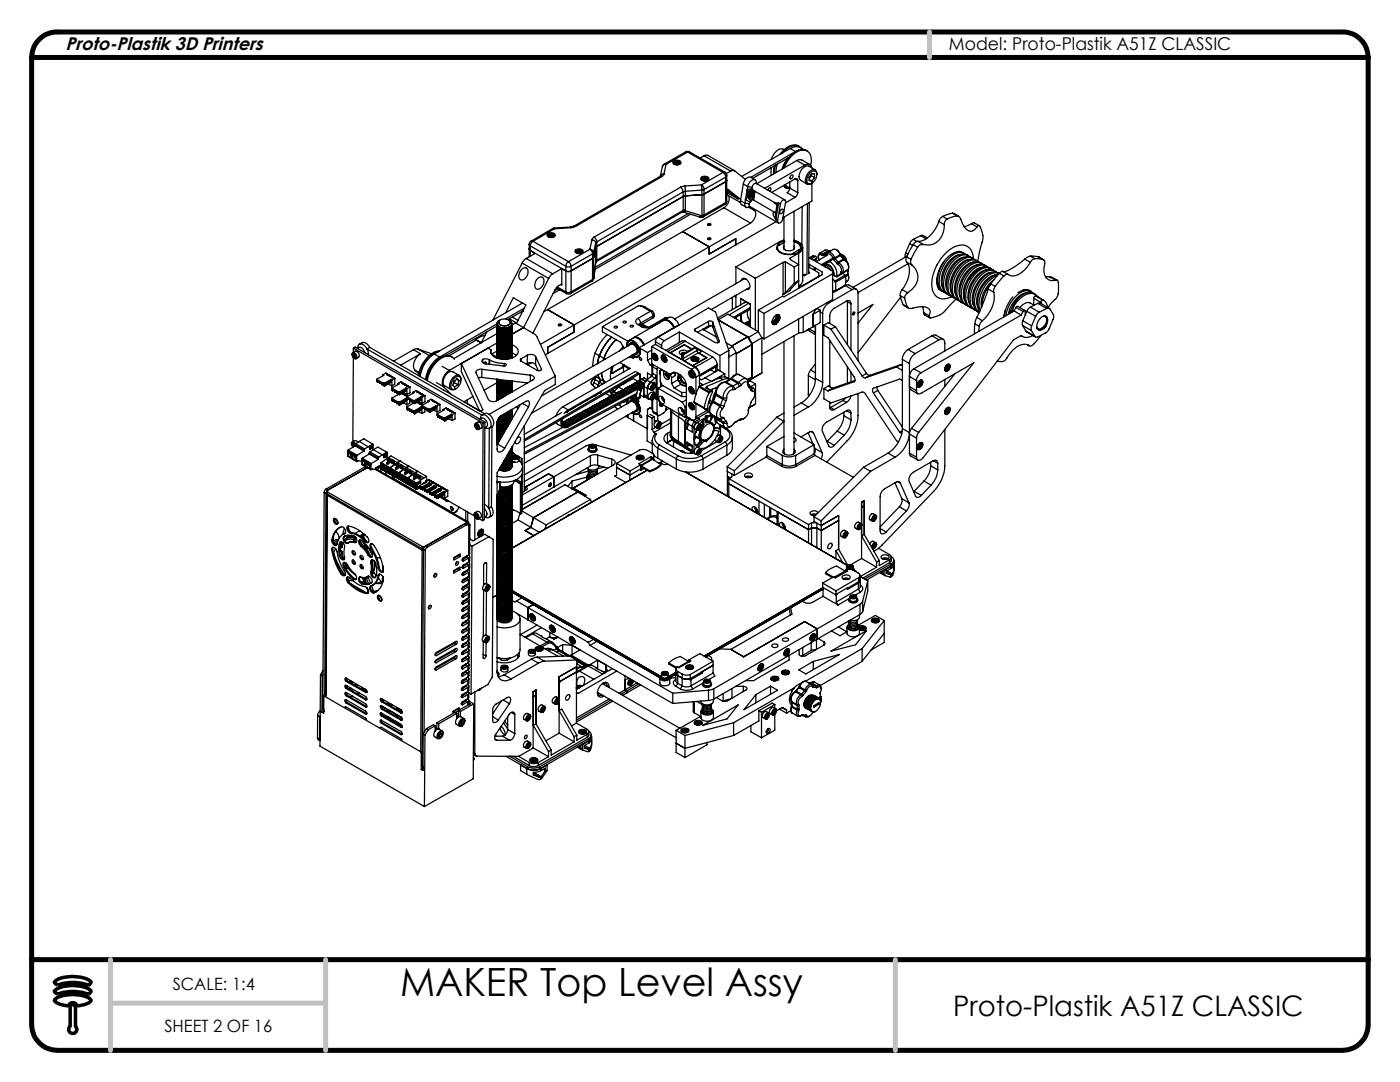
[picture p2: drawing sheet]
<svg xmlns="http://www.w3.org/2000/svg" width="279mm" height="216mm" viewBox="0 0 279 216" stroke-linecap="round" stroke-linejoin="round" font-family="sans-serif">
<defs><g id="words">
<text font-size="7.8" x="79.8" y="198.7">MAKER Top Level Assy</text>
<text font-size="5.6" x="190.2" y="202.7">Proto-Plastik A51Z CLASSIC</text>
<text font-size="3.7" x="13.1" y="9.9">Proto-Plastik 3D Printers</text>
<text font-size="3.5" x="189.4" y="9.9">Model: Proto-Plastik A51Z CLASSIC</text>
<g font-size="3.4">
<text x="34.5" y="197.5">SCALE: 1:4</text>
<text x="32.8" y="206">SHEET 2 OF 16</text>
</g>
</g></defs>
<path d="M10.9 197.7a6 6 0 0 1 5.2-.9 3.2 3.2 0 0 1 2.1 1 .79 .79 0 0 1-1.3 .4 10.7 10.7 0 0 0-5.5 .1l-.5-.4zM10.9 195.9a6 6 0 0 1 5.2-.9 3.2 3.2 0 0 1 2.1 1 .79 .79 0 0 1-1.3 .4 10.7 10.7 0 0 0-5.5 .1l-.5-.4zM11 199.4a7.1 7.1 0 0 1 7 0l.2 .2a1.36 1.36 0 0 1-1.1 .8l-1.7 .3a.9 .9 0 0 0-.9-.6 .9 .9 0 0 0-.8 .6 4.3 4.3 0 0 1-2.7-.9l-.1-.2zM14 204.8a.81 .81 0 0 0 0 1.2 .81 .81 0 0 0 1.1 0 .81 .81 0 0 0 0-1.2M14 201a.53 .53 0 0 1 .5-.6 .53 .53 0 0 1 .6 .6" fill="none" stroke="#000" stroke-width=".7" stroke-linecap="butt"/>
<path d="M11.4 6.4a5.1 5.1 0 0 0-5.1 5.1M267.9 6.4a5.1 5.1 0 0 1 5.1 5.1M6.3 204.5a5.2 5.2 0 0 0 5.1 5.1M273 204.5a5.2 5.2 0 0 1-5.1 5.1" fill="none" stroke="#000" stroke-width="1" stroke-linecap="butt"/>
<path d="M14 201v3.8M15.1 201v3.8" fill="none" stroke="#000" stroke-width=".7"/>
<path d="M11.4 6.4h256.5M6.3 191.5h266.7M6.3 204.5v-193h266.7v193M11.4 209.6h256.5" fill="none" stroke="#000" stroke-width="1"/>
<path d="M185.5 6.4v5.1M22 191.5v18.1M65 191.5v18.1M178.7 191.5v18.1M22 200.2h43" fill="none" stroke="#c0c0c0" stroke-width="1"/>
<g fill="none" stroke="#000" stroke-width=".25">
<path d="M131.7 35.2h.4M131.7 35.2l-17.2 10M131.8 35.1l-.1 .1M132.1 35.2l-17.2 10M132.2 33.3l-.4 1.8M132.5 34.7l-.4 .5M132.5 34.7l-.4 .1-.3 .3M132.5 32.8l-.3 .5M132.5 32.8h.4M132.9 32.8l-.4 .1-.3 .4M132.9 32.8l-.4 1.9M134.4 32.2a.98 .98 0 0 1 1.5 .2 .88 .88 0 0 1-.8 .5 .88 .88 0 0 1-.8-.6z"/>
<path d="M134.4 32.5v.2M134.5 32.3l.6-.2 .4 .1 .2 .2a.72 .72 0 0 1-1.2 0zM134.7 32.2l-.2 .1a.66 .66 0 0 0 .5 .7 .66 .66 0 0 0 .7-.4l-.2-.4M134.8 32.6h.1M135 32.2l.4 .1M135 32.2l-.3 .2 .1 .2M135 32.2v.3M135 32.5l-.1 .1M135 32.5h.2M135.2 32.5l-.3 .1M135.2 32.5l.1 .1M135.4 32.3l.1 .2-.3 .1h-.4"/>
<path d="M135.4 32.3v.2h-.2M135.8 32.5v.2M135.8 37.4l.3 .2 .2 .7M135.8 37.4l-17.2 9.9M136.3 38.3l-17.2 10M136.3 38.3v3.7M136.7 37.1l-.9 .3M136.7 37.1l.1 1.1M136.8 38.2l-.5 .1M136.8 38.2v3.9M136.8 30.3l.3-.1 .5 .1M136.8 30.3h.4"/>
<path d="M136.8 30.3l-4.3 2.5M137.2 30.3l-4.3 2.5M137.2 30.3l7.1 4.1M137.6 30.3h-.4M137.6 30.3l7.1 4.1M139.9 35.4a.98 .98 0 0 1 1.6 .2 .93 .93 0 0 1-1.7 0zM140 36.9l.1 1M140 36.9l.3 .2 .2 .7M140 35.7v.2M140 36.9l-3.3 .2M140.1 35.5l.6-.2 .4 .1 .2 .2a.72 .72 0 0 1-1.2 0zM140.1 37.9l-3.3 .3"/>
<path d="M140.1 37.9v5.1M140.2 35.4h.1M140.4 35.8h.1M140.5 31.1l.4-.2 .4 .1 5.3 3.1M140.5 37.8l-.4 .1M140.5 31.1l-.8 .4M140.5 31.1l5.3 3M140.5 37.8v5.1M140.6 35.4l.3 .1M140.6 35.4l-.3 .2 .1 .2M140.6 35.4v.3M140.6 35.7l-.2 .1"/>
<path d="M140.6 35.7h.2M140.8 35.7l-.4 .1M140.8 35.7l.1 .1M140.9 35.5l.1 .2-.2 .1h-.4M140.9 35.5v.2h-.1M141.1 35.4l.3 .2a.74 .74 0 0 1-.7 .5 .74 .74 0 0 1-.7-.4l.2-.3M141.4 35.7v.2M144.3 34.4l.4 .5 .1 .4M144.3 34.4l-4.3 2.5M144.7 34.4l.3 .3v.3M144.7 34.4h-.4M144.8 35.3l-4.3 2.5"/>
<path d="M144.8 35.3v5.1M145 37.8l.4 .1M145 35.9l-.2 .4-4.3 2.5-4.2 .4-17.2 10-.2 .2-.5 2.1-4.6 2.6-.5 .1-.4-.2M145 35l-.2 .3M145 35v5.1M145 37.9l2.3 1.8-2.1-1.2M145 38.8l.3 .2M145.2 38.1l-.2 .1M145.3 39a1.78 1.78 0 0 1-.8 2.5M145.3 37.8l.1 .1M145.3 39l2.4 1.4M145.4 37.9l2.4 1.9"/>
<path d="M145.5 38.3l-.5 .3M145.8 34.1l.7-.1 2.3 1.8M145.8 34.1l-.9 .5M148.3 36.7l.9 .6M148.3 36.7l-.5 3.3M148.8 39.8l.9 .6M148.8 39.8l-.1 .8M149.1 38l.3 .3M149.1 38l-.3 1.8M149.2 37.3l.9 .1M149.2 39.3l-.4 .5M149.2 39.3l.3 .4 .4 .4"/>
<path d="M149.2 39.3l.2 .1h.3M149.2 39.1l.2 .1M149.2 37.3l-.1 .7M149.4 38.3l-.2 .4v.6M149.6 38.8h.1M149.6 38.8l.2 .1M149.6 38l-.2 .3M149.7 39.4l.3 .4M149.7 38.2l.3-.1a.65 .65 0 0 1 .1 .7 .65 .65 0 0 1-.7 .3v-.3zM149.8 38.3h.1M149.8 38.3l-.2 .4M149.8 38.3v.2"/>
<path d="M149.8 38.3l-.2 .6h.2M149.8 38.3h.2v.3M149.8 38.5l.2 .1M149.8 38.5l-.2 .3M149.9 37.9l.2 .1M150 39.8l-.1 .3M150 39.8l.4 .1M150 38.6l-.2 .3M150.1 37.4v.4M150.1 37.9h.1M150.1 37.8a.86 .86 0 0 0-1 .2M150.1 37.8l.1 .1"/>
<path d="M150.2 38.9l-.5 .5M150.2 38.9a.72 .72 0 0 0 .2 1M150.2 38.9l.3 .4M150.2 37.9h.1M150.2 37.9a.66 .66 0 0 0-.8 .4M150.2 38.4l-.1-.4a.74 .74 0 0 0-.7 .4 .74 .74 0 0 0 0 .8l.4-.1M150.2 37.9l4.5 2.6M150.4 39.9h.1M150.4 39.8v.1M150.4 38v.4l-.2 .5M150.4 39.9l4.3 2.5M150.5 39.3l-.1 .6"/>
<path d="M150.7 38.2l-.2 1.1M150.7 35.9l-.9-.5a1.35 1.35 0 0 0-1.5 1.3M150.9 36.5l.1 .1M151 36.6a.59 .59 0 0 0-.3-.7 .59 .59 0 0 0-.8 .2l-.5 .5-.2 .7M151 36.6l-.6 .2-.3 .6M151 36.6l5.6 3.3M153.2 37.9l.2-.3 .4-.1v.3l-.2 .3M153.9 33.4v1.6M154.5 33.1l-.1 1.6M154.8 32.9l-.2 1.7M155.2 32.7l-.3 1.7M156.5 29.9l-.2-.1a1.84 1.84 0 0 0-2.1 1.4l-.2 .6"/>
<path d="M156.5 37l.2 .4 .9 .2M156.6 36.9l.4 .3M156.6 37l.1 .4 .3 .1-.4-.3zM156.6 36.9l.6 .4 .4 .1M156.6 37.1v.2M156.7 37l.4 .4 .5 .1-.6-.1zM157.2 31.5l-.6 .9-.5 1.3M157.4 31.4l-7.2 4.2M157.6 37.5l-.2 .7-.3 .3 1.6 .9M157.6 37.5l1.6 1M157.6 36.3v1.2M157.7 29.6a2.14 2.14 0 0 1 2.7 .2"/>
<path d="M157.7 29.6l1.1 .6M157.7 29.6l-9.7 5.6M157.9 34.9h.2a.41 .41 0 0 1 .1 .5 .41 .41 0 0 1-.5 .2v-.3zM158.7 35.7a.33 .33 0 0 1 .4 0 .33 .33 0 0 1 .1 .3M158.7 39.4l-1.9 1.1M158.7 35.7l-4.7 2.7M158.7 35.7l.5 .3M158.8 30.2l-8.9 5.2M158.9 30.2l-.1 .1M159 32l.8-.1 1.8 .9M159 32l-8 4.7M159 32l1.6 .9"/>
<path d="M159.2 38.5l-.2 .6-.3 .3M159.2 36v2.5M159.4 30l-.6 .2M159.5 29.2a2.24 2.24 0 0 0-2.8 .5l-1.1 1.1M159.9 29.5a2.15 2.15 0 0 0-3 .3l-.8 .8M160.6 32.9a.81 .81 0 0 1 .9-.1 .81 .81 0 0 1 .5 .7M160.6 32.9l-8 4.7M161.1 30.1a2.24 2.24 0 0 0-2.8 .5l-1.2 1.3-.9 1.8M161.5 35.8l.5 .3M161.6 35.4l-.1 .1zM161.7 34.5a.74 .74 0 0 1 1.1-.3 .74 .74 0 0 1 .1 1.1 1.47 1.47 0 0 1-1.6 1.3 1.59 1.59 0 0 1 .4-2.1zM161.8 33a2.24 2.24 0 0 0-1.3-3 4.7 4.7 0 0 0-4 3.5"/>
<path d="M161.8 34.9l-.2 .5M161.9 35l.7 .5M161.9 34.9v.1M161.9 35l-.3 .4M162.6 35.5l-.6 .6M162.6 35.5v-.8h-.6l-.5 .6v.8h.5M162.7 33.9l-1.3-.7a1.9 1.9 0 0 0-1.7 2.7l1.4 .8M163 34.8a.77 .77 0 0 0-.4-.9 .77 .77 0 0 0-.9 .2 2.07 2.07 0 0 0-.7 2.6l.4 .1 .6-.3v3.6l-5.7 3.3M104 53.9a.74 .74 0 0 1 1-.4 .74 .74 0 0 1 .4 .9 1.34 1.34 0 0 1-1.5 1.4 1.4 1.4 0 0 1 .1-1.9zM104.2 52.5l-5.8 11.4M104.2 52.5l5.3 3.1M105 51.6l-.3 .2-.5 .7"/>
<path d="M105 51.6l5.3 3M105.6 49.7l.2 .3M105.6 48.8l.2 .3M105.6 48.8v2.4M105.8 49.1v2M105.8 49.1l7.1 4M105.8 50l7.1 4M105.8 50l.8 .4v.2M106 48.1l-.2 .2-.2 .5M106 48.1l.4 .1M106.4 48.2l-.3 .2-.3 .7M106.4 48.2l7.1 4"/>
<path d="M106.8 50.6l-1.8 1M107.2 55.7a.74 .74 0 0 1 .9-.4 .74 .74 0 0 1 .4 1 1.27 1.27 0 0 1-1.6 1.3 1.68 1.68 0 0 1 .3-1.9zM109.3 46.7a1.04 1.04 0 0 1 1.5 .2 .9 .9 0 0 1-.8 .5 .9 .9 0 0 1-.8-.6zM109.3 47v.2M109.4 46.8a.63 .63 0 0 1 .7-.3 .63 .63 0 0 1 .5 .6 .63 .63 0 0 1-.7 .2 .63 .63 0 0 1-.5-.5zM109.5 55.6l-5 9.8M109.6 46.7l-.3 .3a.75 .75 0 0 0 .7 .4 .75 .75 0 0 0 .7-.5l-.3-.2M109.7 47.1h.1M109.9 46.7l-.3 .1 .1 .3h.4l.2-.1-.1-.2M109.9 46.7l.3 .1M109.9 46.7v.3M109.9 47l-.2 .1"/>
<path d="M109.9 47h.2M110.1 47l-.4 .1M110.1 47l.1 .1M110.2 46.8v.2h-.1M110.3 45.6h.4M110.3 45.6l-4.3 2.5M110.3 54.6l-.4 .4-.4 .6M110.6 45.5l-.3 .1M110.6 45.5l.1 .1M110.7 47v.2M110.7 45.6l-4.3 2.6M111.1 57.4l2 1.2"/>
<path d="M111.2 57.3l1.7 .9M111.4 57.6l-.7 .4M111.7 57.8l-1.3 .8M112.1 56.7l-.8 .4-.5 .6-4.4 8.8M112.1 53.6l-1.8 1M112.1 53.6l.8 .4M112.1 53.6v3.3l-.2-.1M112.9 53.1l.4 .2 .7-.2M112.9 58.2l.6 .2 .5-.2M112.9 58.2l.2 .4M112.9 53.1v5.1M113.1 58.6l.4 .1 .3-.1"/>
<path d="M113.5 52.2l-.4 .4-.2 .5M113.5 52.2l.3 .4 .2 .5M113.9 45.3l.1 .1M113.9 45.3l-3.3 .2M114 58.2l-.2 .4M114 53.1v5.1M114 45.4l-3.3 .2M114.5 45.2l-.6 .1M114.5 45.2h.4M114.8 49.9a1.05 1.05 0 0 1 1.6 .2 .9 .9 0 0 1-.8 .5 .9 .9 0 0 1-.8-.5zM114.9 45.2l-.9 .2M114.9 50.2v.2"/>
<path d="M115.1 49.9l.7-.1 .4 .3a.72 .72 0 0 1-1.3 0zM115.1 49.9l-.2 .1a.68 .68 0 0 0 .6 .7 .68 .68 0 0 0 .7-.4l-.2-.4M115.3 50.3h.1M115.5 49.9l.3 .1M115.5 49.9l-.3 .2 .1 .2M115.5 49.9v.3M115.5 50.2l-.2 .1M115.5 50.2h.1M115.6 50.2l-.3 .1M115.6 50.2l.2 .1M115.8 50l.1 .2-.3 .1h-.3M115.8 50v.2h-.2"/>
<path d="M116.2 50.2v.2M117.7 49.7l.4 .4 .2 .6M117.7 49.7a.73 .73 0 0 1 .8 .7M117.7 49.7l-4.2 2.5M118.1 56.1l-4.3 2.5M118.1 47.8a.73 .73 0 0 1 .8 .7M118.1 47.8l-.4 1.9M118.3 55.8l-.2 .3M118.3 50.7l-4.3 2.4M118.3 50.7v5.1M118.3 55.8l-4.3 2.4M118.5 55.6l-.4 .5"/>
<path d="M118.5 50.4l-.2 .3M118.5 50.4v5.2M118.5 55.5v.1M118.5 55.5l-.2 .3M118.5 55.5h.1M118.6 47.3l-.5 .5M118.6 47.3l.4 .5 .1 .5M118.9 48.5v3.9l.1-.3M118.9 48.5l-.4 1.9M118.9 52.2v.1M119 52l-.5 3.5M119 52l-.1 .2"/>
<path d="M119.1 48.3l-.2 .2M119.1 51.9l-.1 .1M119.1 51.9l-.2 .3M119.1 48.3v3.6M136.2 42.3l-17.3 9.9M136.2 42.3h.3M136.2 46.2l5.3 3M136.2 46.2l-26.9 15.6M136.3 42l-.1 .3M136.3 42l-17.2 9.9M136.5 42.3l3.2 1M136.5 41.9l-.3 .4"/>
<path d="M136.5 41.9l.3 .2M136.5 41.9l-.2 .1M136.8 42.1l-.3 .2M136.8 42.1l3.2 .9M137.3 42.6l-18.5 10.7M137.8 42.8l-19.1 11M139.7 43.3l.3 .1M140 43.4h.1M140 43l-.3 .3M140 43v.4M140 43h.1M140.1 43v.4"/>
<path d="M140.4 43.3l-.3 .1M140.5 42.9l-.4 .1M140.5 42.9l-.1 .4M141.2 44.7a.35 .35 0 0 1 .4-.1 .35 .35 0 0 1 .3 .2 .36 .36 0 0 1-.4 .2 .36 .36 0 0 1-.3-.3zM141.2 47.6a.35 .35 0 0 1 .4-.2 .35 .35 0 0 1 .3 .3 .36 .36 0 0 1-.4 .1 .36 .36 0 0 1-.3-.2zM141.3 44.9l.1-.1 .4 .1M141.3 44.8v.1M141.3 47.7h.1M141.5 49.2l-26.9 15.6M141.7 47.7l-.4 .1M141.7 44.8l.1 .1M144.5 41.5l5.3 3"/>
<path d="M144.5 41.5l-8.3 4.7M144.7 40.8l-4.3 2.5M144.8 40.4l-.1 .4M144.8 40.4l-4.3 2.5M145 40.1v.3l-.3 .4M145 40.1l-.2 .3M146.2 59.3v2.5M146.5 59.1l.4 .2M146.8 47.7v1.2l-37.5 21.6M146.8 48.8l.1 .1M146.9 48.9v-1.3l-5.4 3.1v-1.5M146.9 53.3v3.3"/>
<path d="M146.9 58.9v2.5M146.9 53.3l3.8 2.2M147.8 40l.1 .8 1 .5M147.8 40l.9 .6M147.8 59.5l2 1.2M147.8 59.5l2 1.2v4.6M147.8 59.5v1.4M147.9 56a.62 .62 0 0 1 .5-.5 .62 .62 0 0 1 .6 .3 1.34 1.34 0 0 1 .4 1.9h-.5M148.7 40.6l.8 .1M148.7 40.6a.59 .59 0 0 0 .2 .8 .59 .59 0 0 0 .7-.2M148.9 55.7h-.4l-13.8 7.9M149.4 41.3l1.2 .7"/>
<path d="M149.5 57.4l-7.6 4.4M149.5 40.7l.1 .5M149.5 41.2h.1M149.6 41.2l1 .8M149.6 41.2l5.7 3.3M149.7 40.4l-.2 .3M149.8 44.5l-8.3 4.7M149.9 40.1l-.2 .3M150.6 42a1.9 1.9 0 0 1-.8 2.5M150.7 55.5v10.3M154.4 42.4a.99 .99 0 0 0 .3 1.2l.1 .2M154.4 42.4h.3"/>
<path d="M154.5 40.4l.4 .3M154.7 40.5l.2 .3 .1 .4M154.7 40.5h.7M154.8 42.4h-.1M154.8 43.8l.4 .2M154.9 44.2l-8 4.7M155.2 49.6l-.1 .1M155.2 49.4v.4M155.4 40.5l-.4 .7-.2 1.5v1.1M155.4 40.5l.4 .2M155.4 40.5l-.6 3.3M155.8 40.7l.1-.4 .4-.4 .4 .1-.6 3.9-.2 .4-.4 .2-.3-.1v-.4"/>
<path d="M155.8 40.7l-.6 3.3M155.8 41.9l.4-.2a.51 .51 0 0 1 0 .6 .51 .51 0 0 1-.5 .3zM156.3 52.4l-5.6 3.1M156.3 52.4v6.4M156.5 47.9l-1 .4-8.6 5M156.5 48.1a1.43 1.43 0 0 0-1.4 1.6 3.2 3.2 0 0 0 4 .7 1.09 1.09 0 0 0 .8-1.1 1.09 1.09 0 0 0-.9-1l-.5-.2M156.5 48.4l-1 .5-.1-.1a1.08 1.08 0 0 0 .8 1.7l.9 .2 1.4-.1M156.5 48.2h.1M156.5 49.1l-.1 .1a.69 .69 0 0 0 .8 .8h.6a.62 .62 0 0 0 .6-.2 .62 .62 0 0 0 .1-.7M156.5 43.3v6.4M156.7 52.2l1.8 1.1M156.7 52.2l-.4 .2"/>
<path d="M156.7 52.2v6.2M156.7 58.4l-.4 .4M158.5 47.9l1.1 .5a1.14 1.14 0 0 1 .6 1.1 1.14 1.14 0 0 1-.8 1M158.5 48.2a1.2 1.2 0 0 1 1 1.8M158.5 42.2v7.5M158.5 50.6v.1M158.5 56.5l.9-.5-1.8 2-1.3 .8M158.5 53.3v3.2M158.5 56.5l-1.8 1.9M159.4 50.5l-1.8 1 .2 .3 1.6 1-.9 .5M159.4 49.9v.4M159.4 50.5v7"/>
<path d="M159.4 49.9l.1 .1M159.4 49.9l-1.1 .6 .2 .1M159.5 50v.1M159.8 49.4v.4M159.8 49.6v.1M160.1 41.2l-.1 7.6M160.2 49.4v6.6a1.33 1.33 0 0 1-.8 1.1l.9-.2M160.2 54.8l.3 .2M160.3 56.9v.1M160.5 55h.1M160.6 54.7l-.3 .2M160.9 54.8l-.4 .2"/>
<path d="M161.1 40.6l-.1 14.2M161.4 51.4l4.8 2.7v5.7l-13.7 7.8M161.4 52.7l2.7 1.6v.5l-7.6 4.4-.3-.1-4.9 2.8M161.4 54.3l.2 .1-.2 .1M161.4 53.3l2 1.1v.8M161.5 40.4l-.1 14.2M161.6 52.9l-.2 .2M162.3 51l-.7 .4M162.3 51l.4 .2M162.3 51l-.7 .5M162.7 53.7l-.1 .2M162.7 53.5l-.4 .3"/>
<path d="M162.7 51.2l.2 .3M162.7 51.2l-.8 .4M162.9 51.5l-.1 .7M162.9 51.5l-.6 .4M163.4 51.8v.1M163.4 51.8h.1M163.4 55.1l-3.1 1.8M163.5 51.8v.1M163.6 50.6l-.3 .4 .1 .8M163.6 50.5l.7 .1M164.1 50.9l-.6-.1a.61 .61 0 0 0 0 1M164.1 50.9l.2 .1"/>
<path d="M164.3 50.6l.1 .1M164.3 50.6l-.2 .3M164.4 50.7l-.1 .3M164.5 52.8a1.82 1.82 0 0 1 1.9 2.1 1.75 1.75 0 0 0-1.8-2.2l-.1 .1M164.6 53.2h.1M164.7 53.2l-.4-.3a1.49 1.49 0 0 1 1.5 1M164.7 53.2l.1 .1M164.7 52.6h.1M164.9 50.9l-.6 .1M165 50.6l-.1 .3M165 50.6l-.6 .1M165 50.6h.1"/>
<path d="M165 50.6v.2M165 50.8l-.1 .1M165 50.8a.78 .78 0 0 1 .8 0 .78 .78 0 0 1 .4 .7M165 51l-2.1 1.2M165.2 52.3l.1 .1M165.2 50.4l-.2 .2M165.2 50.4l1.1-.6a1.13 1.13 0 0 1 1.3 1M165.2 50.4l.4-.1 .5 .3 .5 .8M165.2 50l.2 .1M165.3 50l.2 .1M165.3 50l-.7-.1-1 .6M165.3 50l-1 .6"/>
<path d="M165.3 50v.1M165.5 50.1l-1.1 .6M165.5 52.2a2.67 2.67 0 0 1 1.4 3l1.2-.7h.1M165.7 52v.1M165.9 50l-.4 .1M166.1 51.8l-.3 .3-.1-.1-.4 .4h-.3l-.1 .2-.4 .1-.1 .2h-.3M166.1 51.6l-2.2 1.2M166.2 58l.5 .1M166.2 55.6l.4 .5M166.2 51.5l.2 .4M166.4 51.9l.6 .6M166.6 51.4l-.4 .1"/>
<path d="M166.6 51.4l.1 .2M166.6 56.1l.1 .2M166.7 51.6l.6 .7M166.7 51.6l-.3 .3M166.7 56.3v1.8M166.9 49.8l.5 .4 .3 .5M167 52.5l.2 .2M167.2 52.7a1.25 1.25 0 0 1 .6 1.6M167.3 52.3l-.3 .2M167.3 52.3l.1 .1M167.4 52.4l-.2 .3M167.4 52.4a1.51 1.51 0 0 1 .7 2"/>
<path d="M167.6 50.6l.7 .4M167.6 50.8l.1 .2M167.6 50.8l-1 .6M167.7 50.7l.2 .3M167.7 50.7l-.1 .1M167.7 50.9a1.19 1.19 0 0 1 1.3 1.3M167.7 51l.6 .7M167.7 54.6l.1 .1M167.7 54.6h.2M167.7 51l-1 .6M167.7 51h.2M167.8 54.3l-.1 .3"/>
<path d="M167.8 54.3l.3 .1M167.9 51l.5 .7M167.9 51.1l.1 .1M168.1 54.4v.1M168.1 51.4l.2 .1M168.2 51.2l.1 .1M168.2 51.2l-.1 .1M168.2 54.5l-1.2 .7-.4-.1-.4-.5-13.7 7.9M168.2 54.5l.4 .4M168.3 51.7l.2 .1M168.3 51.7l-1 .6M168.3 51.7h.1"/>
<path d="M168.3 51.3v.1h.2l.1 .2M168.4 51.7l.2 .2M168.4 51.7l.2 .1M168.4 51.5l.2 .1M168.5 51.8a1.51 1.51 0 0 1 .7 2M168.5 51.8l-1.1 .6M168.5 51.9a1.56 1.56 0 0 1 .9 1.4M168.5 51.9l.3 .1M168.6 51.6l-.1 .2h.2l.1 .2M168.6 54.9l.2 .3M168.6 54.9l-2 1.2M168.7 57l.6-.2 1.6 .9"/>
<path d="M168.7 57l-2 1.1M168.7 57l1.4 .8M168.7 57l-2.5 1.5M168.7 56.9v.1M168.7 56.9l-2 1.2M168.7 52h.1M168.8 55.2l-.1 1.7M168.8 55.2l-2.1 1.1M169.2 53.8v.1M169.2 53.9v.8M169.2 54.9l.2 .6a.66 .66 0 0 1-.6 .7M169.2 54.7v.2"/>
<path d="M169.2 53.8v.5M169.2 54.6v.2M169.2 53.9h.1M169.2 53.8l-1.1 .6M169.2 53.9l-1 .6M169.2 54.7l-.5 .3M169.2 54.9l-.5 .2M169.2 54.8l.2 .7M169.2 54.8v.1M170.1 57.8a.72 .72 0 0 1 .8-.1 .72 .72 0 0 1 .3 .8v13.4M170.1 57.8l-4.8 2.7M179.7 59l.1 .7 .5 1.1"/>
<path d="M179.7 59l.9 .5M179.7 59.3l-8.5 11.1M180 57.8l-.3 .6v.6M180 57.8l1.2 .6M180.6 59.5l.6 1.8M180.7 50.5v.8M180.7 50.5l.5 .2M180.9 51.3l-.1 .4 .1 .6M180.9 52.3a3.7 3.7 0 0 1 .1 3.9l-1 1.6M180.9 52.3l1.2 .7M180.9 51.3l.9 .5M181 51.1l-10.7 6.2"/>
<path d="M181.2 58.4a1.13 1.13 0 0 0-.6 1.1M181.2 52.6l-10 5.8M181.5 48.6l-.8 1.9M181.5 48.6l.6 .4M181.8 51.8a1.02 1.02 0 0 0 .3 1.2M182.1 53a3.1 3.1 0 0 1-.1 4.8l-.8 .6M182.2 47.8l-.7 .8M182.2 48.8l-1.3 2.5M182.2 48.8l.9 .5M182.2 47.8l.8 .4M183.1 49.3l-1.3 2.5M183.2 48.2l-.6 .2-.4 .4"/>
<path d="M183.2 48.2l1.1 .6M183.7 47h.5l.9 .5M183.7 47l-1.5 .8M183.7 47l1.1 .7M184.3 48.8a1.07 1.07 0 0 0-1.2 .5M187.2 56.7l-.2-1 .1 1.2 .2 .2M187.4 44.2a5.7 5.7 0 0 1-3.8 4h-.4M187.4 44.2l1.1 .6M188.1 43.2l-.4 .4-.3 .6M188.1 43.2l.9 .5M188.4 52.2a6 6 0 0 0-1.1 5l.6 .8 .5 .3M188.5 44.8a3.6 3.6 0 0 1-3.3 4.1l-.9-.1"/>
<path d="M189 43.7a1.14 1.14 0 0 0-.5 1.1M190.1 42.5l-2 .7M190.1 42.5l1.2 .6M190.1 42.5l.9 .6M190.8 59.7l-1.1 1.1a5.1 5.1 0 0 1-4.2 2.6l-.1-.4M190.8 59.7l.3 .2M191 43.1l-2 .6M191 43.1a.7 .7 0 0 1 .7 .6 3.2 3.2 0 0 0 1.9 2.4 1.52 1.52 0 0 0 1.4-.8M191.5 50.8a5.4 5.4 0 0 0-3.4 6.4M192.4 51.3a5.4 5.4 0 0 0-3.5 6.3l.1 .2M192.5 50.7a1.68 1.68 0 0 0-2.3-.1 6.7 6.7 0 0 0-3.2 6.4 1.31 1.31 0 0 0 1.1 1.1M192.6 50.7a1.77 1.77 0 0 0-2.3 .1 6.6 6.6 0 0 0-2.7 6.4 1.69 1.69 0 0 0 1.1 1.3"/>
<path d="M192.9 50.9a2.53 2.53 0 0 0-3 1.1 6.4 6.4 0 0 0-1.7 5.6 1.97 1.97 0 0 0 1.1 1.2M192.9 50.8l.4 .2M193.4 51.8a5.1 5.1 0 0 0-3.6 3.8 3.5 3.5 0 0 0 .1 2.7M193.5 55.6a4.1 4.1 0 0 1 3.7-2.2l.7 .4a1.78 1.78 0 0 0-2.2 0 6.5 6.5 0 0 0-2.8 6.5 1.69 1.69 0 0 0 1.1 1.2M193.5 51.2a1.64 1.64 0 0 0-2.2 0 6.5 6.5 0 0 0-2.9 6.4 1.85 1.85 0 0 0 1.3 1.4M193.5 55.6l-.1 .1M193.9 44.6l-.9 .5-.6 .1M193.9 44.6l.4-.2 1.1 .6M193.9 44.6l1.1 .7M194.1 51.5a2.07 2.07 0 0 0-2.8 .5 6.5 6.5 0 0 0-2.3 6l.5 .9 .7 .5M194.2 52.3a5.3 5.3 0 0 0-3.7 5v.8l.2 .7M194.3 51.6a2.41 2.41 0 0 0-3.1-2.6 8.5 8.5 0 0 0-5.1 6.5 3.8 3.8 0 0 0 .9 3.8 2.66 2.66 0 0 0 2.9-.1"/>
<path d="M194.4 51.8a1.95 1.95 0 0 0-2.6 .2 6.2 6.2 0 0 0-2.4 6.5 1.78 1.78 0 0 0 1.1 1M194.7 51.9a2.12 2.12 0 0 0-2.4 .5 6.7 6.7 0 0 0-2.4 6 1.8 1.8 0 0 0 .9 1.3M194.7 51.9l.3 .1M195 45.3l.3-.3a2.34 2.34 0 0 1 .8 1.7v1.2l-.9 4.2M195.1 52.8a4.5 4.5 0 0 0-3.3 3.2 4.2 4.2 0 0 0-.2 3.2M195.3 52.2a1.9 1.9 0 0 0-2.5 .2 6.4 6.4 0 0 0-2.5 6.5 1.98 1.98 0 0 0 1.1 1.1M195.6 52.4a2.29 2.29 0 0 0-2.8 .8 6.4 6.4 0 0 0-2.1 5.6 1.92 1.92 0 0 0 1 1.4M195.6 52.4l.3 .2M196 53.4a4.7 4.7 0 0 0-3.4 3.3 4.1 4.1 0 0 0-.1 3M196.1 52.7a1.89 1.89 0 0 0-2.3 .1 6.5 6.5 0 0 0-2.7 6.5 1.82 1.82 0 0 0 1.2 1.2M196.8 53.1a1.97 1.97 0 0 0-2.5 .2 6.4 6.4 0 0 0-2.6 6.4 2.06 2.06 0 0 0 1.2 1.2M196.8 53.9a5.1 5.1 0 0 0-3.6 4.5l-.1 .9 .3 1"/>
<path d="M197 53.3a1.71 1.71 0 0 0-2.2 0 6.5 6.5 0 0 0-2.8 6.4 1.83 1.83 0 0 0 1.1 1.3M197.2 57.7l-1.1 3-1.2 2.6M197.2 57.7l1.1 .6M197.3 53.4a2.26 2.26 0 0 0-2.5 .7l-1.3 1.5M197.7 53.6a2.45 2.45 0 0 0-3 .6 6.1 6.1 0 0 0-2 6.1 1.95 1.95 0 0 0 1 1.1M197.7 56.8a6.9 6.9 0 0 0-1.7 4.3M197.7 56.7l-.5 1M197.7 56.7l.9 .4M197.8 54.4a5 5 0 0 0-3.5 3.7 3.5 3.5 0 0 0 0 2.8M198.3 58.3a6.1 6.1 0 0 1-2.3 5.7M198.4 55.8a6 6 0 0 0-2.5 5.5M198.5 54.1a1.91 1.91 0 0 0-2.4 .1 6.4 6.4 0 0 0-2.6 6.5 1.98 1.98 0 0 0 1.1 1.2"/>
<path d="M198.6 57.1l-.2 .5-.1 .7M198.7 54.9a4.5 4.5 0 0 0-3.3 2.9 4.5 4.5 0 0 0-.2 3.6M198.8 54.3a1.7 1.7 0 0 0-2.2 0 6.6 6.6 0 0 0-2.9 6.4 1.85 1.85 0 0 0 1.2 1.4M199 55a6.2 6.2 0 0 0-3.4 7M199.2 54.8a5.7 5.7 0 0 0-4 4.9 3.5 3.5 0 0 0 .3 2.5M199.4 54.6l-.3-.2a2.16 2.16 0 0 0-2.5 .6 6.3 6.3 0 0 0-2.3 6.1l.5 .8 .6 .5a3.3 3.3 0 0 1-.6-3.9 5.6 5.6 0 0 1 3.8-4.1l.8 .2M199.5 54.5l-1.8 2.2M199.5 54.5l.5-.4 1.2 .7M199.5 54.5l.8 .6M200.3 55.1l-1.7 2M202.1 59.2l-.8 1.3a6.7 6.7 0 0 0-.9 2.7M203.2 58.4a2 2 0 0 1 2.8 0"/>
<path d="M204.5 51.7a8.7 8.7 0 0 1-4.3 2.5M204.5 51.7l1.1 .7M204.8 58.5a4.6 4.6 0 0 0-3.3 3.2l-.3 1M205.4 58l.2 .2M205.5 58l.5 .4M205.6 52.4a4.8 4.8 0 0 1-3.7 2.7l-.4-.1a.76 .76 0 0 0-1.2 .1M205.6 51.1l-.8 .3-.3 .3M205.6 51.1l1.7 .2M205.6 51.1l.9 .5M205.9 58.4a1.82 1.82 0 0 0-2.4 .1 7 7 0 0 0-2.8 4.5M206.2 58.5a2.33 2.33 0 0 0-2.7 .7l-1.3 1.6M206.2 58.5l.4 .2"/>
<path d="M206.3 59.5l1.4 .8M206.3 59.5v1.3M206.5 51.6l-.6 .3-.3 .5M206.5 51.6h.9a.98 .98 0 0 1 1.1 .6 5.8 5.8 0 0 0 .1 2.9 1.59 1.59 0 0 0 2 .8M206.7 59.1l-.3 .1-.1 .3M206.7 59.1l1.5 .8M206.7 59.1h.1M207.2 59.3a1.83 1.83 0 0 0-2.7-.4l-1.3 1-.7 1M207.3 51.3l1 .6M207.3 51.3h.1M208.7 55.2h.8M209.5 55.2l.5 .2"/>
<path d="M209.5 55.2l1.1 .7M210 55.4l1 .5M210.6 55.9a.55 .55 0 0 1 .6 .7l-.1 2.3-.3 .6-1.1 1.1-.5 .8M70.3 70.8v-.4a.76 .76 0 0 1 .8 .4 .76 .76 0 0 1 0 .8l-.4-.1M70.4 70.4a.7 .7 0 0 1 .6 .4 .7 .7 0 0 1 0 .7 .72 .72 0 0 1-.6-1.1zM70.4 70.4l.5-.3a.77 .77 0 0 1 .7 .4 .77 .77 0 0 1-.1 .8l-.4 .3M70.4 71l.1-.3h.2l.2 .3v.3h-.2M70.4 71l.3 .3M70.5 69.5l25.9 14.9M70.5 69.5l.4-.2 25.9 14.9M70.5 69.5v.8M70.5 71.3l-.1 16.8"/>
<path d="M70.7 70.8v-.1l.1 .3M70.7 70.8l-.3 .2M70.7 70.8l.1 .2M70.8 71l.1 .1M70.8 71l.1 .2M70.9 71.2l-.2 .1M70.9 71.2h.1M71.3 69.5a.95 .95 0 0 1 1 0 .95 .95 0 0 1 .5 .9M71.4 69.5a.68 .68 0 0 1 .3-.8 .68 .68 0 0 1 .9 .1l.6 .8M71.7 68.7a1.25 1.25 0 0 1 2.1 .6M73.2 69.6l.3 1.2M73.2 69.6l23 13.2"/>
<path d="M73.8 69.3l-.6 .3M73.8 69.3l22.9 13.2M75.2 75.7v.2M75.2 75.7l1.3 .8M75.2 75.9l1.3 .8M75.3 76.1l.1 .1M75.4 76.2h.1M75.4 76.1h.1M75.4 76l-.1 .1M75.5 76.1l-.1 .1M75.5 76.1v.1M75.5 76.1h.1"/>
<path d="M75.6 76.1l-.1 .1M75.7 76.4h.1M75.7 76.4l.1 .1M75.8 76.3l.1 .1M75.8 76.3l-.1 .1M75.8 76.4v.1M75.8 76.3h.1M75.9 76.4h-.1M75.9 76.4v.1M75.9 76.5h-.1M76 76.3l-.1 .1M76.1 76.4l-.2 .1"/>
<path d="M76.2 76.7h.1M76.2 76.7v.1M76.2 76.6h.2M76.2 76.6v.1M76.2 76.8h.2M76.3 76.5l-.1 .1M76.4 76.6l-.2 .1M76.4 76.6v.2M76.4 74.8l.2 .1-1.4 .8M76.4 76.6h.1M76.4 74.8v.2M76.5 76.5h.2"/>
<path d="M76.5 76.7h.2M76.5 76.5v.2M76.5 76.7l-.1 .1M76.6 76.9l.1 .1M76.6 76.9h.1M76.7 76.5v.2M76.7 76.9v.1M76.7 76.8l.1 .1M76.7 76.8l-.1 .1M76.7 77h.1M76.8 76.9h-.1M76.8 76.9v.1"/>
<path d="M77.2 76.4l.1 .1M77.4 74.6v.2M77.4 74.6l-.4-.2-.6 .4M77.4 74.6l-.2 .2 .2 .1M77.4 74.9l.1-.1 .3 .1M77.5 76.6l.7 .4M77.8 74.9l-.2 .1 .2 .1M77.8 75.1l.2-.1 .2 .2M77.8 74.9v.2M78 75.7l.2 .1M78 75.7l-1.3 .8M78 75.7v.2l-1.3 .8"/>
<path d="M78 76.2v.1l-1.2 .7M78 76.2l-1.2 .7M78 76.2l-1.3 .6M78.2 79.7h.1M78.2 75.8v1.2M78.2 79.5v.2M78.2 77.4l.1 .3M78.2 75.2v.2M78.2 75.2h-.1l.2 .2 .2-.1 .3 .2M78.2 79.7l1.3 .7M78.3 77.9l.1 .1M78.3 77.5v.2"/>
<path d="M78.3 79.9v.1M78.3 77.7l1.2 .7M78.3 79.9l.1 .1M78.3 77.5l1.2 .7M78.3 77.9h.1M78.4 77.9v.1M78.4 79.8l.1 .1M78.4 79.8l-.1 .1M78.4 77.8l.1 .1M78.4 77.8l-.1 .1M78.4 78h.1M78.4 79.8h.1"/>
<path d="M78.4 77.8h.1M78.5 77.9v.1M78.5 79.9v.1M78.5 79.9l-.1 .1M78.5 77.9h-.1M78.5 79.9h.1M78.5 77.8v.1M78.6 79.9l-.1 .1M78.6 77.9l-.1 .1M78.7 78.1l.1 .1M78.8 78.2h.1M78.8 78l.1 .1"/>
<path d="M78.8 78l-.1 .1M78.8 75.5l-.6 .3M78.8 75.5v1.2l-.6 .3M78.8 78h.1M78.9 78.1v.1M78.9 78.1l-.1 .1M79 78.1h-.1M79.1 78.1l-.2 .1M79.2 78.4h.1M79.2 78.4v.1M79.2 78.5h.2M79.3 78.3l.1 .1"/>
<path d="M79.3 78.3l-.1 .1M79.3 78.4l-.1 .1M79.3 78.3h.1M79.4 78.4h-.1M79.4 78.4v.1M79.4 78.6l.2 .1-1.4 .8 1.3 .8M79.4 78.6v.2M79.4 78.3v.1M79.4 76.5l.2 .1-1.3 .9M79.4 76.5v.2M79.5 78.2h.2M79.5 78.4h.2"/>
<path d="M79.5 78.2v.2M79.6 78.4l-.2 .1M79.7 78.6v.1M79.7 78.7h.1M79.7 78.2v.2M79.7 78.6h.1M79.8 78.6v.1M79.8 78.6l-.1 .1M80.2 78.3l-.2-.1-.6 .4M80.2 78.1l.1 .1M80.2 78.5l.2 .1M80.4 76.4l-.4-.2-.6 .3"/>
<path d="M80.4 78.6l.1-.1 .3 .2M80.4 76.4v.2M80.4 78.5v.1M80.4 76.4l-.2 .1 .2 .1M80.4 76.6l.2-.1 .2 .1M80.5 78.4l.7 .3M80.8 78.7l-.2 .1 .6 .2M80.8 78.7v.2M80.8 76.8l.4 .1M80.8 76.6l-.2 .1 .2 .1M80.8 76.6v.2M81 79.5l.2 .1"/>
<path d="M81 79.5l-1.3 .8M81 77.4v.2l-.4 .3-.9 .5M81 79.5v.2l-1.3 .7M81 80l-1.2 .8M81 80l-1.2 .7M81 80l-.1-.1-1.2 .7M81 77.4l.2 .1M81 77.4l-1.3 .8M81.1 77.9l-1.3 .8M81.1 77.9h-.2l-1.2 .7M81.1 77.9l-1.3 .7M81.2 77.5v1.2"/>
<path d="M81.2 79.6v1.2M81.2 79l.1 .4M81.2 76.9v.2M81.2 76.9l-.1 .1 .2 .1 .2-.1 .3 .2M81.2 79l-.1 .1h.1M81.3 79.4l1.2 .7M81.3 79.2l1.2 .7M81.3 79.2v.2M81.3 79.6l.1 .1M81.4 79.7h.1M81.4 79.5l-.2 .1M81.5 79.6l-.1 .1"/>
<path d="M81.5 79.6v.1M81.5 79.7h-.1M81.5 79.6h-.2M81.5 79.6h.1M81.6 79.6l-.1 .1M81.7 79.9l.1 .1M81.7 79.9h.1M81.8 79.7v.1M81.8 80v.4l-.6 .4M81.8 77.2v1.2l-.6 .3M81.8 79.9v.1M81.8 77.2l-.6 .3"/>
<path d="M81.8 80h.1M81.8 79.8h.1M81.8 79.8l-.1 .1M81.9 79.7l-.1 .1M81.9 79.8l-.1 .1M81.9 79.8v.2M82 79.8h-.1M82.1 79.9l-.2 .1M82.4 78.2l.2 .2-1.3 .8M82.4 78.2v.3M82.5 79.9h.2M82.5 69.8l-4 2.3"/>
<path d="M82.5 69.8l1.4 .8M82.5 79.9v.2M82.7 79.9v.2M82.8 73.9l.8 .7M82.8 73.9l.8 .4M83.1 79.9h.2M83.4 78.1l-.2 .1 .2 .1 .2-.1 .2 .2M83.4 78.1l-.4-.2-.6 .3M83.4 78.1v.2M83.4 69.6h-.5l-.4 .2M83.4 69.6l2.7 1M83.4 69.6l2.3 1.3"/>
<path d="M83.8 78.4v.2M83.8 78.4l-.2 .1 .7 .1M83.9 70.6a2.55 2.55 0 0 0-1.1 3.3M83.9 70.6l-4 2.3M84 79.2v.2l-1.3 .7M84 79.2l.2 .1M84 79.2l-1.3 .7M84.1 79.7v.1l-1.3 .7M84.1 79.7l-1.3 .7M84.1 79.7l-.1-.1-1.3 .7M84.2 79.3v1.2M84.3 78.6v.2"/>
<path d="M84.3 78.6l-.2 .1 .2 .1M84.3 78.8l.2-.1 .3 .3M84.8 79v1.2l-.6 .3M84.8 79l-.6 .3M85.4 80l.2 .1-1.4 .8 .1 .1M85.4 80v.2M86.4 79.8l-.4-.1-.6 .3M86.4 79.8l-.2 .1 .6 .2M86.4 79.8v.2M86.7 70.6a6.2 6.2 0 0 0-2.8 4.5M86.7 70.6l1 .7M87.1 76.3l1.4 .9"/>
<path d="M87.5 70.2a5.4 5.4 0 0 0-3.7 4.2l-.1 .6M87.7 71.3a6.2 6.2 0 0 0-2.8 4.4M87.7 70a4.9 4.9 0 0 0-3.9 3.7l-.3 1.3M88 71.3l-.3 .2M88.2 73.1l1.5 .8M88.5 77.2l1.6 1.5M88.6 77.8l-.1 .1M89.1 70.8l.1 .1M89.7 73.9a2.89 2.89 0 0 0-1.3 3l.1 .3M90.2 71.2a2.24 2.24 0 0 0-2.8 .5 6.4 6.4 0 0 0-2.3 4.2M90.5 75.7l.2-.2a.69 .69 0 0 1 .9-.4 .69 .69 0 0 1 .4 .9 1.87 1.87 0 0 1-1.5 1.7 1.28 1.28 0 0 1 0-2zM90.7 76.3l-.2 .2"/>
<path d="M90.7 76.3l.7 .5M90.7 71.7a1.83 1.83 0 0 0-2.7-.2 6.4 6.4 0 0 0-2.7 4.5M90.8 76l-.3 .4M90.8 75.9v.1M90.8 76l-.1 .3M91.1 75.7l.5 .3M91.6 76l-.4-.4-.6 .5-.2 .8 .3 .3 .7-.4M91.6 76l-.2 .8M91.7 74.9l-1.3-.7a1.73 1.73 0 0 0-1.9 1.7l-.1 .6 .3 .4 1.3 .8M92 75.8a.76 .76 0 0 0-.4-.9 .76 .76 0 0 0-.9 .2 2.11 2.11 0 0 0-.8 2.5 .77 .77 0 0 0 1.1 0M93.2 79.8v.8M94.4 79.1l-1.8 1.1"/>
<path d="M94.9 67.7l1.1 .7M94.9 67.7v.2M95.1 67.8l-5.5 3.2M96.2 73.7a.81 .81 0 0 0-1.2 .7l2.5 5.3a1.39 1.39 0 0 0 1.6 .3l7.2-4.2a.48 .48 0 0 0 .3-.6 .48 .48 0 0 0-.5-.3h-.3M96.2 75.3l-.7 .1M96.2 73.7l9.6 1.2M96.2 73.7v1.6M96.2 75.3l9.1 1.1M96.3 71.7l.9-.1 .4 .2M96.3 71.7l-.1 .4 .5 .5 3.8 .4h.4l.1-.4-.4-.1M96.3 71.7v.5M96.6 72.5l.3-.2 .1 .2"/>
<path d="M96.7 72.5l.2-.1 .1 .2M96.8 67l-.8 .2-1.1 .5M96.8 72.2l.1 .1M97.2 66.2l-1.1 2.2M97.4 69.5l.6 .3M97.6 71.8h.1M97.6 71.8v.9M97.7 71.8a6.9 6.9 0 0 0 2.9 .7M97.7 71.8v.9M98 69.8v.6M98.1 70.7l1.1 .5v.3v-.3M99.2 65.1v.3a1.68 1.68 0 0 0 2.4 .7l.4-.4 .2-.6"/>
<path d="M99.2 65.6v.3a1.8 1.8 0 0 0 2.8 .4l.2-.7M99.2 66.1v.3a1.68 1.68 0 0 0 2.4 .7l.4-.4 .2-.6M99.2 67.2v.3a1.65 1.65 0 0 0 2.4 .6l.4-.3 .2-.6M99.2 67.7v.2a1.68 1.68 0 0 0 2.4 .8l.4-.4 .2-.6M99.2 68.7v.3a1.65 1.65 0 0 0 2.4 .7l.4-.3 .2-.7M99.2 69.3v.2a1.62 1.62 0 0 0 2.4 .7l.4-.3 .2-.6M99.2 70.3v.3a1.68 1.68 0 0 0 2.4 .7l.4-.4 .2-.6M99.2 70.8l.2 .7M99.2 76v.3a1.8 1.8 0 0 0 2.8 .3l.2-.6M99.2 76.5v.3a1.68 1.68 0 0 0 2.4 .7l.4-.4 .2-.6M99.2 77v.3a1.68 1.68 0 0 0 2.4 .7l.4-.4 .2-.6M99.2 77.5v.3a1.8 1.8 0 0 0 2.8 .4l.2-.7"/>
<path d="M99.2 78.1v.2a1.24 1.24 0 0 0 1.3 .9M99.2 78.6v.2a.84 .84 0 0 0 .6 .8M99.2 79.1v.5l.2 .2M99.2 68.2v.3M99.2 69.8v.2M99.2 71.3v.1M99.2 79.6v.3M99.2 68.4l-9.5 5.5M99.2 65.1l-10.3 5.9M99.2 70.1l-1.1 .6M99.2 66.6l-8.6 4.9M99.2 65v.1a1.51 1.51 0 0 0 2 .8 .91 .91 0 0 0 1-.9"/>
<path d="M99.2 65.5v.1a1.65 1.65 0 0 0 2.4 .7 .87 .87 0 0 0 .6-.8M99.2 66v.1a1.58 1.58 0 0 0 2 .9l.4-.1a.87 .87 0 0 0 .6-.9M99.2 66.5v.1a1.62 1.62 0 0 0 2.4 .7 .8 .8 0 0 0 .6-.8M99.2 67.1a1.65 1.65 0 0 0 2.4 .8 .87 .87 0 0 0 .6-.8M99.2 67.6v.1a1.58 1.58 0 0 0 2 .8l.4-.1a.87 .87 0 0 0 .6-.8M99.2 68.6v.1a1.51 1.51 0 0 0 2 .8 .91 .91 0 0 0 1-.9M99.2 69.1v.1a1.65 1.65 0 0 0 2.4 .8 .87 .87 0 0 0 .6-.9M99.2 70.2a1.51 1.51 0 0 0 2 .9 .91 .91 0 0 0 1-.9M99.2 70.7v.1a1.65 1.65 0 0 0 2.4 .7 .87 .87 0 0 0 .6-.8M99.2 75.9a1.26 1.26 0 0 0 1.7 .9l.7-.1 .4-.4 .2-.3a1.81 1.81 0 0 1-2.9 .4zM99.2 76.9v.1a1.51 1.51 0 0 0 2 .8 .91 .91 0 0 0 1-.9M99.2 77.4v.1a1.65 1.65 0 0 0 2.4 .7 .87 .87 0 0 0 .6-.8"/>
<path d="M99.2 77.9v.1a1.48 1.48 0 0 0 1.8 .9 1.38 1.38 0 0 1-1.8-.9M99.2 79l.1 .5 .3 .2M99.2 79.5v.4M99.2 65a1.32 1.32 0 0 0 1.7 1l.7-.2a.71 .71 0 0 0 .5-.8M99.2 65.5a1.27 1.27 0 0 0 1.7 1l.7-.2a.77 .77 0 0 0 .5-.8M99.2 66a1.26 1.26 0 0 0 1.7 1l.7-.2a.71 .71 0 0 0 .5-.8M99.2 66.6a1.32 1.32 0 0 0 1.7 .9l.7-.2a.71 .71 0 0 0 .5-.7M99.2 67.1a1.27 1.27 0 0 0 1.7 .9l.7-.1a.77 .77 0 0 0 .5-.8M99.2 67.6a1.26 1.26 0 0 0 1.7 .9l.7-.1a.71 .71 0 0 0 .5-.8M99.2 68.7a1.27 1.27 0 0 0 1.7 .9l.7-.2a.77 .77 0 0 0 .5-.7M99.2 69.1a1.26 1.26 0 0 0 1.7 1l.7-.1a.78 .78 0 0 0 .5-.9M99.2 70.2a1.57 1.57 0 0 0 2.4 .8 .77 .77 0 0 0 .5-.8"/>
<path d="M99.2 70.7a1.27 1.27 0 0 0 1.7 .9l.7-.1a.77 .77 0 0 0 .5-.8M99.2 76.4a1.26 1.26 0 0 0 1.7 1l.7-.2a.71 .71 0 0 0 .5-.8M99.2 76.9a1.32 1.32 0 0 0 1.7 1l.7-.2a.71 .71 0 0 0 .5-.8M99.2 77.5a1.27 1.27 0 0 0 1.7 .9l.7-.2a.77 .77 0 0 0 .5-.7M99.2 79v.3l.4 .4M99.2 79.5l.1 .4M99.2 75.7a1.94 1.94 0 0 0 2.6 .3 2.04 2.04 0 0 1-2.6-.3 1.29 1.29 0 0 0 1.7 .9l.7-.2 .5-.4M99.4 75.7l1.1 .4 1-.1M99.5 64.3h.1M99.5 64.3a1.37 1.37 0 0 0 2.3 0M99.7 64a1.56 1.56 0 0 1 2.1 .2 1.31 1.31 0 0 1-1.1 .8 1.31 1.31 0 0 1-1.2-.7zM99.7 64a.69 .69 0 0 0-.5 .7 .69 .69 0 0 0 .6 .6 1.92 1.92 0 0 0 2.3-.6 .7 .7 0 0 0-.5-.7"/>
<path d="M99.7 63.9a.7 .7 0 0 0-.5 .7 .7 .7 0 0 0 .6 .7 1.67 1.67 0 0 0 2.4-.8l-.3-.4-.3-.2M100.2 79.4l-.6-.3a.54 .54 0 0 1-.4-.6v.1a.92 .92 0 0 0 1 .8M100.6 72.5v.5M100.9 62.4l1.5-3 2.6 1.5-1.9 3.6-1.5-.9M101.8 64.3h.1M102.1 71.2v.3M102.2 68.8l.2 .1a1.22 1.22 0 0 1 1 1.1 1.22 1.22 0 0 1-.8 1.2 4.1 4.1 0 0 1-4.3-.3 1.01 1.01 0 0 1-.3-1.1M102.2 70.4l.8 .5M102.2 64.8a1.62 1.62 0 0 1-2.4 .7 .81 .81 0 0 1-.6-.9l-11.5 6.7M102.2 68.2a1.22 1.22 0 0 1-1.7 1.1h-.3a1.07 1.07 0 0 1-1-.8M102.2 68.1v.1a1.63 1.63 0 0 1-2.4 .7 .72 .72 0 0 1-.6-.8 1.05 1.05 0 0 0 1.3 1 1.23 1.23 0 0 0 1.6-1M102.2 69.8v.2a1.52 1.52 0 0 1-2 .8 1.07 1.07 0 0 1-1-.8"/>
<path d="M102.2 69.6a1.24 1.24 0 0 1-1.7 1h-.3a.85 .85 0 0 1-1-1 1.25 1.25 0 0 0 1.7 1l.7-.2a.71 .71 0 0 0 .5-.7M102.2 70.8l-.2 .7M102.2 71.2v.3M102.2 76.4a1.24 1.24 0 0 1-1.7 1l-.3-.1a.85 .85 0 0 1-1-.9l-2.6 1.5M102.2 77.9l-.1 .3v-.2M102.2 64.6v.2M102.2 71.3v.1M102.2 78.1v.1M102.2 64.8l.7-.3 1.6 .9M102.2 63.3l1.2 .6M104 71.6l-.2 .2 .2 .2M104 72l3.2 1.9a.54 .54 0 0 0 .9-.3"/>
<path d="M104 71.6v.4M104.3 60.5l-17.6 10.1M104.3 62.1h.1M104.4 62.1l-3 1.7M104.5 65.4l2.5 1.6 3.8 8.1M104.5 65.4l-2.3 1.3M104.5 65.4l-2.3 1.3a1.22 1.22 0 0 1-1.7 1.1l-.3-.1a.93 .93 0 0 1-1-1M104.6 61.5l-3.7 2.1M105.2 70.9a1.33 1.33 0 0 1 1.7 .3M105.2 72.5a1.27 1.27 0 0 1 1.7 .3M105.2 70.9l-1.2 .7M105.2 70.9v1.6"/>
<path d="M105.2 72.5l-.2 .1M105.8 74.9v1.2M106.1 72.4l-.8 .4M106.9 71.2v1.6M106.9 71.2l1.2 2.4M106.9 72.8l.6 1.2M108.1 79l17.8-10.3a1.19 1.19 0 0 1 1 1.7l-20.9 12.1M108.1 73.6v.2M109.3 70.5h.1M109.3 61.8l5.3 3M109.3 61.8l-.8 .4M110.8 75.1v1.6l-2.1 1.2-9.5 16.5v39.4a1.71 1.71 0 0 0 .8 1.9 1.71 1.71 0 0 0 2-.2"/>
<path d="M110.8 75.1l-13.2 7.6M111.4 64.7a.31 .31 0 0 1 .4-.1 .31 .31 0 0 1 .2 .4h-.5zM111.5 64.9l.3-.1 .2 .1M111.5 64.9h.1M112 64.9h.1M114.6 64.8v1.5l-5.3 3v1.3l-.5 .2M114.6 64.8l-6.8 3.9M117 80l-.3 .1M117.4 79.7l-.2 .2M117.9 79.4l-.2 .2M117.9 79.4h.1M118 76.4h.1"/>
<path d="M118.1 79.3h.1M118.4 79.2l-.3 .1M118.5 75.6l-.5 .5v.3M118.5 76.3l-.1 .7 .6 .4M118.5 76.3l.9 .5M118.6 79h.1M118.7 70.5l-.3 1.1-.1 1.5M118.7 70.5l.9 .5M118.7 75.7l.9 .5M118.7 75.7l-.2 .6M118.8 75.6a.79 .79 0 0 0-.7 1.2l.3 .1M118.9 78.9h.1"/>
<path d="M118.9 78.9l-.3 .1M119.3 74.8l.4 .8M119.3 78.6l-.2 .2M119.4 76.8l-.1 .4M119.4 76.8l.2 .2M119.5 78.5h.1M119.6 71l-.4 1.6zM119.6 76.2l-.2 .6M119.6 71l.9 .5M119.6 76.2l.7 .4M119.7 75.6l-.1 .6M119.7 75.6l-.9-.5-.1 .6"/>
<path d="M119.7 75.6l.9 .5M119.8 78.4h.1M119.8 78.4l-.3 .1M120.1 74.4l.2 1.1 .3 .6M120.1 78.2h-.1M120.2 65.2l5.1 2.9-.2 .6v.4a.95 .95 0 0 1 .5-1.2 .95 .95 0 0 1 1.3 .5 2.17 2.17 0 0 1 .5 2.8h-.7l-.6-.3 .3 .2M120.2 65.2v1l3.7 2.1 .7 1.2M120.4 80l.2-.2 1 .6M120.4 80l1.1 .6M120.4 80l-.2 .1M120.5 71.5l-.1 .4M120.5 71.5l.3 .1"/>
<path d="M120.6 76.1v.3M120.6 76.1l.3 .2M120.9 79.7l.1-.2 1.1 .6M120.9 79.7l-.2 .1M120.9 79.7l1 .6M120.9 78.5l.9 .6M121.2 66.7a9.7 9.7 0 0 0-2.5 3.8M121.3 79.4l.2-.2 1.1 .7M121.3 79.4l1.1 .7M121.3 79.4l-.2 .2M121.6 78.1l.4 .3M121.8 79.2l.2-.2 1 .6"/>
<path d="M121.8 79.1h.1M121.8 79.2l-.2 .1M121.8 79.2l1.1 .6M122 78.4l-.1 .6M122.1 67.3a10.2 10.2 0 0 0-2.5 3.7M122.1 73.2l-.3 1.1v1.4M122.1 74.4h.1M122.1 78.7h.1M122.2 74.4l.1 .1M122.2 77.8h.1M122.3 79l.1-.3 1.1 .6M122.3 79l-.2 .1"/>
<path d="M122.3 79l1 .6M122.3 77.8l-.3 .6M122.3 73.1l-.2 1.2 .2 .2M122.3 77.7v.1M122.5 78l.1 .1M122.6 78.1l-.6 .9M122.6 78.1l.5 .4M122.6 65.2a.29 .29 0 0 1 .4-.1 .29 .29 0 0 1 .1 .3l-.3 .1zM122.7 78l-.5 .3-.1 .5M122.7 78.7l.2-.2 1.1 .6M122.7 78.7l1.1 .6M122.7 78.7l-.1 .1"/>
<path d="M122.9 79.8l-.5 .1v.2M122.9 67.8a9.7 9.7 0 0 0-2.4 3.7M123 77.3l.2 .2M123.2 78.4l.2-.2 1.1 .6M123.2 78.4l1 .7M123.2 78.4l-.2 .1M123.3 79.6l-.2 .1-.1-.1-.1 .2M123.4 77.2l.9 .5M123.4 77.2l-.8 .9M123.7 78.2l.2-.2 1 .6M123.7 78.2l1 .6M123.7 78.2l-.2 .1"/>
<path d="M123.7 72.3l2 1.2M123.8 79.3l-.3 .1v-.1l-.2 .3M124.1 77.9l.2-.2 1.1 .7M124.1 73.3l-1.9 1.1M124.1 73.3h.1M124.1 77.9l1.1 .6M124.1 77.9l-.1 .1M124.2 73.3l-1.9 1.2M124.2 79.1h-.3l-.1 .2M124.3 73.1l-.2 .2M124.3 73.1h.1M124.4 69.1l-.8 .9"/>
<path d="M124.4 64.2a.29 .29 0 0 1 .3-.2 .29 .29 0 0 1 .2 .4l-.4 .1zM124.4 73.1l-.2 .2M124.4 72.7l-.1 .4M124.4 73v1.3M124.4 73l1.2 .6M124.5 72.8l-.1 .3M124.5 69.4l-.4 .3M124.5 76.4l-.1 .2M124.6 77.7l.2-.2 1.1 .6M124.6 77.7l1.1 .6M124.6 77.7l-.2 .1M124.6 72.8l-.2 .2"/>
<path d="M124.7 76.3l-.1 .3M124.7 78.8h-.3l-.2 .3M124.9 79.9a.28 .28 0 0 1-.1 .3 .28 .28 0 0 1-.3 0M125 76.1l-.1 .3M125.1 77.4l.2-.2 1 .6M125.1 77.4l-.2 .1M125.1 77.4l1.1 .6M125.2 79.8l-.1 .8M125.2 78.5l-.4 .1-.1 .2M125.2 69.1a.82 .82 0 0 1 .3-1 .82 .82 0 0 1 1 .1 2.03 2.03 0 0 1 .8 2.9 1.03 1.03 0 0 1-1.1-.3M125.3 79.7l-.1 .8M125.3 71.3h.9l.2 .2"/>
<path d="M125.4 79.7l-.1 .8M125.5 67.9l.9-.5a1.85 1.85 0 0 1 2.1 1.5M125.6 77.2l.1-.3 1.1 .7M125.6 68.9v-.1a.65 .65 0 0 1 .5-.4 .65 .65 0 0 1 .6 .4 1.27 1.27 0 0 1 .2 1.9h-.4M125.6 77.2l1 .6M125.6 77.2l-.3 .1M125.6 68l-.3 .4v.7M125.7 78.3l-.4 .1-.1 .1M125.8 65a.29 .29 0 0 1 .3-.1 .29 .29 0 0 1 .2 .3h-.5zM125.8 73.5l-13.5 7.7M125.8 71.1l.6 .4M125.8 68.5a.99 .99 0 0 1 1.4 .8l.2 .8-.4 .6"/>
<path d="M125.8 79.9a1.44 1.44 0 0 1 1.6 1.9l-.4 .3M125.9 79.4a2.3 2.3 0 0 1 1.6 2.9 .86 .86 0 0 1-1.3 0M126 76.9l.2-.2 1.1 .6M126 76.9l1.1 .6M126 76.9l-.2 .1M126 79.3l.4 .2zM126.2 78l-.3 .2-.1-.1-.1 .2M126.2 75.4l1.3 .8-.2-.1 .2 .7M126.3 70.8l.1 .1a.86 .86 0 0 0 1 .1M126.3 75.5l-2.9 1.7M126.4 79.5l.4 .2M126.4 71.1v.4"/>
<path d="M126.4 79.1v.4M126.5 67.4a1.8 1.8 0 0 1 2.1 1.4M126.5 76.7l-.2 .1M126.5 76.7l.9 .5M126.6 79.1l.3 .1M126.6 77.8h-.3l-.1 .2M126.7 79.6l.1 .3 .6 .2M126.7 79.6l.5 .3M126.7 79.5v.1M126.7 79.5l.5 .3M126.9 79.3l.5 .3M126.9 79.3l-.2 .2"/>
<path d="M126.9 79.2v.1M126.9 79.2l.6 .3M127 76.4l.4 .2M127 76.4l-.2 .1M127 80a2.18 2.18 0 0 1 .5 2.5 1.03 1.03 0 0 1-1.4-.2l.2 .1a.9 .9 0 0 0 1.1 .2 .9 .9 0 0 0 .3-1.2l-.2-.8zM127 67.4l.8 .4 .7 1M127 78.8l-22.4 11.8M127.1 77.5l-.4 .1-.1 .2M127.1 78.5l-22.5 11.8M127.2 76.2h.1M127.2 79.9l.2 .2M127.2 79.8v.1"/>
<path d="M127.3 77.6l-14 7.6a.92 .92 0 0 1-1.1 0 .92 .92 0 0 1-.3-1.1l.1-.4M127.3 76.3l-.2-.1-.1 .2M127.3 74.8l-22.7 13.2M127.3 74.6l.4 .3M127.3 63.5a.64 .64 0 0 0-.4 .7 .64 .64 0 0 0 .4 .6M127.3 63.5l.3 .3 .2 .7M127.3 64.8l.7 .4M127.4 77.4l-.2-.1-.1 .2M127.4 74.4l-22.8 13.3M127.4 79.6l-.2 .2M127.5 76v.9l-.8-.5-.2 .3M127.5 76l.2 .2"/>
<path d="M127.5 79.5l-.1 .1M127.5 79.5l-.3 .3 .2 .3M127.5 69.4a1.18 1.18 0 0 1-.5 1.9l-.6-.2M127.5 76.5l.2 .2M127.5 76.5l-.6 2.7M127.5 77.7h.1M127.5 69.4l1.7 .9M127.6 77.7v.1M127.6 64.7h.1M127.6 77.3l.2 .1M127.7 64.7l.9 .5h1.2M127.7 71.3a.33 .33 0 0 1 .3 .2 .33 .33 0 0 1-.1 .4l-.2-.2z"/>
<path d="M127.7 64.7l-.4 .1M127.7 76.3l-.2 .2M127.7 78.8l.8 .4M127.7 74.9v1M127.7 77.1l.1 .1M127.7 76.7l-.2 1M127.7 76.3h-.1v.1M127.7 76.2v.1M127.7 76.8l.2 .1M127.7 77l.2 .1M127.8 76.8l.4 .1M127.8 75.8v-1.1l-1-.6-13.4 7.7"/>
<path d="M127.8 76.6v.2M127.8 78.8v.5l-.3 .2M127.8 76.8h.1M127.8 74.8l-.1 .1M127.8 64.5l-.2 .2M127.8 64.5v.3M127.9 76.3l.6 .3M127.9 76.5l.2 .1M127.9 61l.6 .1 1.6 1M127.9 76.2l.3 .2M127.9 61h-.5l-7.2 4.2M127.9 61l1.9 1.1"/>
<path d="M128 76.4l-.3 .3M128 76.4l-.4 1.3M128 76.4h.1M128 76.1l.4 .2-.2 .1M128 76.1l-.3 .1M128 76.1l-.3 .2M128 76.4l.2 .1-.2 .2-.4 1.2-.1-.2M128 65.2a2.39 2.39 0 0 0 2.1 0M128 76.4l-.2-.1 .2 .1M128 76.4l.2 .1M128.1 75.7l-.6 .3M128.1 75.6l.8 .5-.8-.4"/>
<path d="M128.1 75.6l.4-.2 .7 .4M128.1 75.6v.1M128.1 77.2l.1 .1M128.2 64.7l.5 .3M128.2 76.9l-.7 2.6M128.2 76.4l.1 .4M128.2 77.1h.1M128.2 77.3h-.1M128.2 77.3v.2l-.1 .1M128.2 77v.1M128.3 76.7l-.1 .2M128.3 76.8l-.8 2.7"/>
<path d="M128.4 65.1l-.4 .1M128.5 76.6v2.6M128.6 76.6h-.1M128.6 79.1l-.1 .1M128.7 65l-.5 .1M128.7 65l.5 .3M129.1 75.8l-.4 .6-.2 .7 .7 .4M129.1 75.8l.7 .4M129.2 79.1a.45 .45 0 0 0 .6 .6M129.2 79.1l-.7-.4 .2 .5 .7 .4M129.2 77.5v1.6M129.2 70.3v1.6"/>
<path d="M129.2 71.9l.6 .9M129.8 65.2h.3M129.8 72.8l.3 .2M129.8 62.1l.2 .2 .3 .7M129.8 76.2l-.5 .8-.1 .5M129.8 62.1l-2.5 1.4M130 75.1l.7 .4M130 75.1l-.9 .7M130.1 69.1v3.5l3.6 2.1 .2-.1M130.1 69.8l-.9 .5M130.1 71.4l-.9 .5M130.1 69.1l7.9 4.6"/>
<path d="M130.1 72.6l-.3 .2M130.1 73v2l-.9-.6v1.3M130.1 77.4h.1M130.1 79.8v1.8M130.1 79.4l.2 .2M130.1 77.4l.1 .2 .3-.1M130.1 62.1l.3 .2 .1 .4M130.1 62.1h-.3M130.2 78.8l.3-.1a.58 .58 0 0 1 .2 .7 .58 .58 0 0 1-.7 .3zM130.2 78.3a.79 .79 0 0 0-.7 1.2l.5 .3M130.2 76.4a.81 .81 0 0 0-.7 1.2l.5 .3M130.2 76.4l.4-.1v.4z"/>
<path d="M130.2 78.3l.4-.1v.4zM130.2 70.6a.88 .88 0 0 1 .9 .3 .88 .88 0 0 1 .1 .9 .76 .76 0 0 1-.8-.1 .76 .76 0 0 1-.3-.8zM130.2 76.8l.4-.1a.63 .63 0 0 1 .1 .7 .63 .63 0 0 1-.7 .4l-.1-.4zM130.2 74.5l-.2 .6M130.2 73.2v1.3M130.2 79.8v2.2M130.2 77.4h-.1M130.2 77.4l.3 .1M130.2 73.2l.9 .5M130.2 74.5l.8 .4M130.3 70.8l.1-.1a.69 .69 0 0 1 .6 1.1l-.5-.2-.2-.4zM130.3 79.2l.3 .1"/>
<path d="M130.3 79.2l-.2 .2M130.3 63l-2.5 1.5M130.3 63v.4M130.3 63.4l-2.4 1.4M130.3 72.9l-.2 .1M130.4 79l-.3 .3M130.4 77l-.3 .4M130.4 72.8l-.2 .4M130.4 79.7l-.1 .1M130.4 79h.1M130.4 79l-.1 .2M130.4 77h.1"/>
<path d="M130.4 78.9l-.3 .3v.3l.2 .1M130.4 78.9l.2 .1v.3M130.4 77l.2 .2M130.4 77l-.2 .4M130.4 70.6l-.1 .4M130.4 70.6a.76 .76 0 0 1 .7 .4 .76 .76 0 0 1-.1 .8l-.3-.1M130.5 71.3l.2 .2M130.5 71.3v-.3l.1-.1 .4 .6h-.3M130.5 62.7v.5l-.2 .2M130.5 62.7l-.2 .3M130.6 70.5l-.2 .1M130.6 79.3l-.3 .3"/>
<path d="M130.6 77.2l-.1 .3M130.6 77.2l-.1-.3-.4 .5M130.6 79.4h.2l.2 .2zM130.7 71l.1 .3M130.7 71h.1M130.7 75.5l-.9 .7M130.7 71v.2M130.7 71.2l-.2 .1M130.7 71.2l.1 .1M130.8 78.9l-.1-.2a.7 .7 0 0 0-.7 .3 .7 .7 0 0 0 0 .8h.3M130.8 77l-.1-.3a.75 .75 0 0 0-.8 .3 .75 .75 0 0 0 .1 .9l.4-.1M130.8 78.9v.1"/>
<path d="M130.8 68.2l1.2 .7M130.8 68.2v.5M130.8 68.7l-.7 .4M130.8 68.7l7.9 4.6M130.8 71.3l.1 .1M130.8 71.3l.2 .1M131 74.9l-.3 .6M131 74.9v4.7M131 71.4l-.3 .1M131.1 73.7v8.8M131.2 73.3l-.1 .4M131.3 71.7l-.2 .1"/>
<path d="M131.3 77.5v1.9a1.62 1.62 0 0 0 .7 1.2l4.7 2.7M131.3 67.3l-.3 .4-.2 .5M131.3 77.5l4.9 2.8M131.3 67.3l10.1-5.8 1.4 .8 2.7 7.6M131.3 67.3l1.3 .7M131.6 79.2a.88 .88 0 0 1 .8 .2 .88 .88 0 0 1 .2 1 .76 .76 0 0 1-.8-.1 .76 .76 0 0 1-.3-.8zM131.7 74.5l.1 .1M131.8 74.5l-.1-.2 .2-.6-.2 .5 .1 .5M131.9 76.5h.1M131.9 76.4v.8M132 73.7l-.1 .1M132 70.9a.91 .91 0 0 1 .9 1.3 .94 .94 0 0 1-.9-1.3z"/>
<path d="M132 79.3l.1-.1 .2 .7 .3 .2-.1-.1M132 73.8l-.1 .1M132 68.9v.5M132.1 71.3v-.3a.71 .71 0 0 1 .8 .3 .71 .71 0 0 1 .1 .8h-.5M132.1 73.9l-.2-.1-.1 .2v2.2l.3 .6 4 2.3M132.1 71.2a.56 .56 0 0 1 .7 .2 .56 .56 0 0 1-.1 .7l-.5-.3zM132.1 73.9l.3 .1M132.2 73.8l-.1 .1M132.3 76.9l-1 .6M132.3 79.3v.3M132.3 71.4l.1 .4M132.3 71.4l.1-.2 .2 .2 .2 .3"/>
<path d="M132.3 79.6l.3 .2M132.4 70.8l-.2 .1M132.4 74.7l.3 .7 .6 .3 .2-.2 .1-.8M132.4 74v.7M132.4 79.5l-.1 .1M132.5 63.9a1.92 1.92 0 0 1 2.1 1.5M132.5 71.3h.1M132.5 71.3l-.2 .1M132.5 71.3v.1M132.5 74h-.1M132.5 63.9l1-.6a1.92 1.92 0 0 1 2 1.5M132.5 71.4l.3 .3"/>
<path d="M132.5 71.4l.1 .2M132.6 68l-.4 .4-.2 .5M132.6 71.6l-.2 .2M132.6 71.6l.2 .1M132.8 71.7h.1M132.8 71.7l-.2 .2-.2-.1M132.9 74.4l-.5 .3M132.9 74.3l-.1 .3M133 74.7l.1-.2 .3 .1 .1 .4M133 74.7l.1 .3M133 74.3a.66 .66 0 0 0-.1 .7 .66 .66 0 0 0 .7 .4M133.1 63.9l.5 .2 .5 .6 .4 .7"/>
<path d="M133.1 72l-.2 .1M133.1 63.4h-.3l-3 1.8M133.1 63.4l-3 1.8M133.1 63.4l.1 .1M133.2 74.6h.1M133.2 74.6l-.2 .1M133.2 74.6l.2 .3M133.3 75.4l.3 .1M133.3 74.6l.2 .4M133.4 74.9l-.3 .1M133.4 74.9l.1 .1M133.5 75h.1"/>
<path d="M133.5 74.6l.1 .1M133.5 75l-.1 .2-.3-.2M133.6 74.7l.1 .1M133.7 74.8l.3 .6M133.7 74.7h-.1M133.8 70.4l2.1 1.2 .2-.1v-.5M133.8 74.7l-.1 .1M133.9 74.6a.96 .96 0 0 1 1.4-.1l.4 .3M134 75.4v1.1M134 76.5l.5 .9M134.5 65.4a1.85 1.85 0 0 0-2.1-1.4l-5.9 3.3M134.5 74.3l.3 .6"/>
<path d="M134.5 74.3l-.6 .3M134.5 74.3l-.6 .4M134.5 77.4l1.6 .9M134.8 74.3v.6M134.8 74.9l-.8 .5M135.3 74.5v1.3M135.3 75.8l-1.3 .7M135.3 75.8l.6 .9M135.4 75.5l-.1 .1M135.5 76.1h.1M135.5 76.1a1.07 1.07 0 0 0 1.4 .7M135.5 64.8l-8 4.6"/>
<path d="M135.6 66.3l8.1 4.6M135.6 66.3l-3 1.7M135.6 66.3v2.1M135.6 74.8l-.2 .4M135.7 74.8a2.98 2.98 0 0 1 1.3 2.2v6.1M135.7 74.8a2.55 2.55 0 0 0 1.2 1.9M135.8 75l-.5 .5M135.9 76.7l1.1 .4M135.9 75.2l-.5 .3v.3M135.9 76.7l-1.4 .7M135.9 75.9a.73 .73 0 0 0 .8 .6M135.9 75.6v.3"/>
<path d="M135.9 75.5v.4M135.9 75.9l-.4 .2M136.1 78.3h.9M136.1 78.3v.8M136.1 79.1h.9M136.1 71l.2 .2M136.3 71.6l.3 .4M136.3 71.2v.4M136.4 70.6l-.3 .4M136.4 70.6l.2 .1M136.5 70.5l-.3 .1-.1 .1M136.6 68.8l-2.8 1.6"/>
<path d="M136.6 70.7l-.3 .5M136.6 68.8l1.4 .9M136.6 68.8l-2.9 1.6M136.6 68.8l1.5 .8M136.6 68.8h.1M136.7 70.4a.39 .39 0 0 0-.4-.1 .39 .39 0 0 0-.3 .4h.3M136.8 68.1l-.7-.1-3.2 1.9M136.8 68.1l-3.6 2 .5 .3M136.8 68.1l5.4 3.2M137 79.8l-.8 .5M137.2 70.1a1.07 1.07 0 0 0-1.6 .2 .63 .63 0 0 0 .6 .5M137.5 77.3a.88 .88 0 0 1 .9 .2 .88 .88 0 0 1 .1 1 .79 .79 0 0 1-.8-.1 .79 .79 0 0 1-.3-.8z"/>
<path d="M137.5 74.1a.91 .91 0 0 1 1 1.2 .79 .79 0 0 1-.8-.1 .79 .79 0 0 1-.3-.8zM137.5 77.6l.1-.3a.7 .7 0 0 1 .8 .4 .7 .7 0 0 1-.1 .8l-.3-.1M137.5 74.5l.1-.3a.67 .67 0 0 1 .8 .3 .67 .67 0 0 1-.1 .8l-.3-.1M137.6 74.3a.65 .65 0 0 1 .7 .2 .65 .65 0 0 1 0 .8l-.3-.1-.3-.3zM137.7 77.4a.64 .64 0 0 1 .6 .3 .64 .64 0 0 1-.1 .8l-.5-.4-.1-.4zM137.7 74.6l.2-.2 .4 .5M137.7 74.6l.2 .3M137.8 77.7l.1-.1 .3 .2 .1 .3-.2 .1-.3-.2zM137.9 74l-.2 .1M137.9 77.2l-.2 .1M138 74.4v.1M138 74.5l-.3 .1"/>
<path d="M138 74.5v.1M138 73.7a2.19 2.19 0 0 1 .9 1.5M138 77.7l.2 .3M138 77.6v.1zM138 71.7v.2M138 77.7v.2M138 74.6l.2 .3M138 77.9l-.2 .1M138 77.9l.2 .1M138 74.6l.1 .2M138.1 71.4a.89 .89 0 0 1 1.4 .4 .94 .94 0 0 1-1.6-.2zM138.1 74.8l-.2 .1"/>
<path d="M138.1 74.8l.1 .1M138.2 78h.1M138.2 74.9h.1M138.3 71.4l.4-.1 .6 .2a.57 .57 0 0 1-.6 .5 .57 .57 0 0 1-.6-.5zM138.3 71.4l-.3 .3a.78 .78 0 0 0 1.4 0l-.3-.3M138.3 74.9l-.2 .2-.2-.2M138.5 71.8h.4M138.5 71.8h.1M138.6 78.4l-.2 .1M138.6 75.2l-.2 .1M138.6 71.5h.4M138.6 71.5l-.2 .1v.2"/>
<path d="M138.6 71.5v.2M138.6 71.7l-.1 .1M138.7 73.3a1.91 1.91 0 0 1 .9 1.5M138.7 73.3l-.7 .4M138.7 65.7l-.1 .1 .1 .2M138.7 66l4 2.3a.52 .52 0 0 0 .8-.2M138.7 65.7v.3M138.8 69.4l.3 .2v.4M138.8 69.4l-2.2 1.3M138.8 69.4l-.2-.1-2.2 1.3M138.9 75.2v3.5M139 71.5l.1 .2-.7 .1"/>
<path d="M139 71.5v.3l-.4-.1M139.1 70l-2.8 1.6M139.1 70l.2 .4M139.1 69.6l.9 .5-.5 .3M139.3 70.4l-2.7 1.6M139.3 70.4l1.7 1M139.4 71.7v.2M139.5 77.2l-.8 1.9-.2 1.1M139.5 77.2l2 1.2M139.5 70.4l1.6 1-2.9 1.6 .5 .3M139.5 70.4v.1M139.6 77.1h.1"/>
<path d="M139.6 76.4l.7 .4M139.6 74.8l-.7 .4M139.6 74.8v2.3M139.6 77.1l-.1 .1M139.6 77.1l2 1.1M140.2 76.7l-.6 .4M140.3 65.7l2.6 1.5M140.3 65.7h.2M140.7 75.4l-.7 .4-.4-.2M140.7 75.4l1.3 .7M140.9 77.4l1.3 .6M140.9 77.4l1.2 .7"/>
<path d="M140.9 65.3l.2 .1M141 71.4l-2.8 1.6-1.6-1M141 71.4h.1M141 77.1l-.1 .3M141 77.1v.3M141.4 64.1a.68 .68 0 0 1 .8 .2M141.4 65.1a.68 .68 0 0 1 .8 .1M141.4 65.1l-2.2 1.2M141.4 64.1v1M141.4 64.1l-2.7 1.6M141.4 65.1h.1M141.5 78.4l-.5 1.1-.5 1.9"/>
<path d="M141.6 78.2l-.1 .2M141.6 79.6l.1 .3M141.7 79.9l-.3 .4 .5 .3-.5-.3M141.7 79.9l.5 .3M141.8 73.8l.9 .5M141.9 64.9l-1.5 .9M142 73.7v.1M142 77.8v.1M142.1 78.1h.1v.2l-.7 1.6-.3 1.5-.2 .3-.4-.2M142.1 78.1l-.5 .1M142.2 77.6l-.2 .4M142.2 71.3a1.92 1.92 0 0 1 .9 1.5"/>
<path d="M142.2 64.3l1.3 3.8M142.2 64.3v.9M142.2 65.2l1.1 3.2M142.2 71.3l-3.5 2M142.3 79.9l-.2 .4M142.3 79.9l.1 .2M142.8 78.8l-.5 1.1M142.8 78.8l.1 .1M142.8 77.4l.2 .1M142.8 78.5v.3M142.8 78.5h.1M142.8 78.1l-.5 1.2v.7"/>
<path d="M142.8 78.5l.1 .1M142.8 73.2l-3.2 1.8 2.4-1.3M142.8 73.2v1M142.8 73.2l-.8 .5M142.9 78.9l-.5 1.2M142.9 78.9l1.4 .8M142.9 78.6v.3M142.9 78.6l1.4 .8M143.1 77.3l-1.3 .5M143.1 72.8l-3.5 2M143.1 72.8v1.2M143.5 68.1v.1"/>
<path d="M143.6 64h-.2M143.6 64l-.2 .1M143.6 64l5.6 3.2M143.7 75.4l-4.1 1.7M143.7 75.4l.6 .3M143.7 70.9v3.1M144.3 79.7l-.5 1.2M144.3 79.7l.6 .2M144.3 75.7l-3.3 1.4M144.3 79.4v.3M144.6 74.6l-2.5 1.4M144.6 74.6v.6"/>
<path d="M144.6 74.6l-1.2-.8-2.7 1.6M144.7 76.3a2 2 0 0 0-1.9 2.2M144.7 76.3h.1M144.8 76.2l-.1 .1M144.8 76.3a2.09 2.09 0 0 0-1.9 2.3M144.8 76.2l.2 .1M144.8 76.3l1.4 .8M144.9 79.9l-.4 1.1M144.9 68.4l1.3 .7M145 76.3h-.2M145 76.3l1.3 .7M145 75.3l-.8-.1-.5 .2"/>
<path d="M145 75.3l.6 .4M145 75.3l.8 .3M145 79.4l-.1 .5M145 79.4h-.7M145.5 69.9v5.6M145.5 69.9l-1.8 1M145.6 75.7l-.6-.1-.7 .1M145.6 75.7h.1M145.7 75.7l-.9 .5M145.7 75.7h.2M145.9 75.7l-.9 .6M145.9 75.7l1.3 .8"/>
<path d="M145.9 75.5l-.2 .2M145.9 75.5h.1M146 75.5l-.1 .2M146 75.5l1.4 .8M146.2 77.1a2.09 2.09 0 0 0-1.9 2.3M146.2 77.1l.1 .7M146.2 69.1l-.8 .5M146.2 69.1l.7 1.3M146.3 77.8a1.55 1.55 0 0 0-1.3 1.6M146.3 77l-.1 .1M146.3 77l.4 .6M146.7 77.6l-.4 .2"/>
<path d="M146.9 63.4v.2M146.9 70.4l-1.4 .8M146.9 70.4v4.3M147.2 76.5l-.9 .5M147.2 76.5l.4 .6M147.4 76.3l-.2 .2M147.4 76.3l.3-.3a.85 .85 0 0 1 .8-.5 .85 .85 0 0 1 .8 .6v.7M147.4 76.3l.6 .5M147.6 77.1l-.9 .5M147.6 74.8l-.1-.1a1.45 1.45 0 0 0-1.5 .8M147.6 74.8l1.4 .8M147.6 74.8a1.33 1.33 0 0 0-1.7 .7"/>
<path d="M147.8 62.8v1.3M147.9 62.8l.1 1.1 .2 .5M148 76.8l-.4 .3M148 76.8l.2-.3a.63 .63 0 0 1 .8-.3 .63 .63 0 0 1 .3 .9l.1 .2M148.5 64.6l.2-.1 1.1 .6-.2 .1M148.7 60.1l-.1 .3M148.9 60.2l-5.7 3.3M148.9 64.4l.2-.2 .7 .4M148.9 64.4l-.1 .1M148.9 64.4l.9 .5M149.2 75.8h.1M149.2 67.2h.1"/>
<path d="M149.2 67.2l-3.2 1.8 3.2-1.8M149.2 67.2l.9 1.5M149.2 75.8l.2 .2M149.2 62v.8a1.36 1.36 0 0 0 .6 1.1M149.3 76.6l.1 .1M149.3 76.2l.4-.2 1.1 .6M149.4 76.7l.4 .6M149.4 76.7v.6M149.4 60.5l-3.9 2.3M149.4 67.3l.7 1.2M149.4 77.3l.5 .5M149.4 64.2l.4 .2"/>
<path d="M149.4 64.2l-.2 .1M149.7 77.1l.6 .3M149.8 64.1l-.3-.1-.1 .2M149.8 61.7l-3.2 1.8M149.8 61.3l-3.4 2M149.8 64h-.1M149.8 77.3l.2 .1M149.8 77.3l.1 .5M149.9 77.8l.3 .2M150 77.4a.89 .89 0 0 1 .7 1.2M150 77.4l.2 .6M150.1 68.7v.1"/>
<path d="M150.1 75.2v.1M150.1 68.8v6.4M150.1 75.3l-.9 .5M150.1 68.7l-3.2 1.9M150.1 68.8l-3.2 1.8M150.1 75.2l-.9 .6M150.1 68.5v7l-.7 .5M150.2 78a.69 .69 0 0 1 .3 1.2l-.6 1-.5 1.5a1.62 1.62 0 0 1-1.3 1.9M150.8 76.6l-1 .6M150.8 76.6v4l-1.3 .8M151.3 61.9l1.2 .6M151.3 61.9v4.3"/>
<path d="M151.3 66.2l-6-3.5-2 1.1 6.1 3.5M151.3 66.2l-1.9 1.1M151.3 66.2l.7 1.2M152 67.4l.5 .2M152 67.4l-1.9 1.1M152 67.4v7M152 74.4l-2.6 1.6M152 74.4l-.7 .4M152.5 62.5v5.1M154.1 64.5l.2 .2M154.3 64.7h.1M154.4 64.7h.1"/>
<path d="M154.4 64.7l.1 .1M154.9 64.7l-.4 .1M154.9 64.7h-.5M154.9 62.9v-.1a1.4 1.4 0 0 1-.8 1.4M155.1 62.8v.1a2.09 2.09 0 0 1-1 1.4l.2 .2a1.24 1.24 0 0 0 1.3-1.2M155.2 62.8v.3a1.52 1.52 0 0 1-1.1 1.2M155.3 62.8a1.48 1.48 0 0 1-1.1 1.6 1.26 1.26 0 0 0 1.1-1.6M155.4 62.8a1.18 1.18 0 0 1-1.2 1.7M155.6 63.3l-.2 .9-.5 .5M155.6 63.3v-.2a.47 .47 0 0 0-.4-.4 .47 .47 0 0 0-.5 .3 1.21 1.21 0 0 0-.4 1.7l.2 .1M156.5 68.2v22.2M158.5 67v23.4"/>
<path d="M159.4 63.6v2.9M159.4 66.5l-7.4 4.2M160.3 63.1v3.2M160.3 66.3l-.9 .2M160.9 65.9l.1 .1M161 65.9v.1M161.3 78.8l.1 .3M161.3 75v3.8M161.3 75l1.4 .8M161.3 78.8l.2 .1M161.4 65.8l.2 .3 1.1 .7M161.4 65.8l-.4 .2"/>
<path d="M161.4 65.7v.1M161.5 65.6l1.2 .8M161.8 73.8l-.3 .5-.2 .7M161.8 73.8l.9 .6M162.2 65.2h.1M162.2 62.7v2.5M162.2 65.2l-1.9 1.1M162.7 75.5a6.2 6.2 0 0 1-2.8 4.9M162.7 64.9v10.6M162.7 72.6l-.9 1.2M162.7 75.5l1.5 .8M162.8 61.7l-.6 1"/>
<path d="M163 61.6l.7 .3M163.7 61.9l-1.5 .8M163.7 61.9v2.5l-1.5 .8M163.7 62.3l.5 .2M164.2 76.3a6.3 6.3 0 0 1-2.9 4.9M164.2 62.5v13.8M164.4 77.5v2.1l1.4 .8 6.2-2.2a.58 .58 0 0 1 .7 .4l6.2 9.3 .4 .3M164.4 64.9v2l.8 .5 5.3 7.8a.7 .7 0 0 1 0 1M164.4 77.5l.8 .5M164.4 64.9l1.4 .8M164.4 64.9l.9-.5 1.4 .8M165 60.4l.3 .1"/>
<path d="M165.3 60.5a2.55 2.55 0 0 0-1.1 2M165.6 67.9v9.3M165.8 65.7l6.2 9.3M166.1 77.5l-.9 .5M166.1 77.5l-.8-.5-.9 .5M166.7 65.2l-.9 .5M166.7 65.2l6.2 9.3M168.2 79.9l-2.4 1.4M168.2 79.9l.7 .4M168.8 79.4l-.6 .5M169.1 60v.2M169.1 60.2v8.6"/>
<path d="M169.1 73.2v3.2M169.1 60.2l.7 .4M169.8 79l-.2 .7-.7 .6M169.8 60.6a.55 .55 0 0 0-.2-.6 .55 .55 0 0 0-.7 .1l-2.4 1.4a1.92 1.92 0 0 0-.9 1.5v1.5M169.8 60.6v9.2M169.8 74.3v1.9M170.2 62.7h.1M170.2 62.5l.2-.2a.29 .29 0 0 1 .1 .4 .29 .29 0 0 1-.4 .1zM170.4 62.3h.1M170.4 62.3l-.3 .4M170.5 76.2l-5.3 1.8M170.5 70.9h.1"/>
<path d="M170.5 76.1v.1M170.6 75.9l-4.5 1.6M171.2 78.5v4.4a7.8 7.8 0 0 1-2.2 5.1l-4 4.2M171.2 62.5l3-1.8-3 3.8M172 75l.4 .4h.3M172.9 74.5l.7 .4M172.9 74.5l-.9 .5M173.6 74.9l-.9 .5M174.3 78.4l5.3 7.9M175 77.2l.2 .7M175.2 77.9l-.9 .5M175.2 77.9l4.9 7.3"/>
<path d="M178.9 73.2l-6.2 2.2M178.9 73.2l1.2 .7M179.8 72.7l-.9 .5M179.8 72.7l.3 .2M179.8 72.7l-6.2 2.2M180.1 76l-.5-.4-5.3 1.9a.7 .7 0 0 0 0 .9M180.1 71.7l1.4 .8M180.1 71.7v13.8M180.3 60.8l1 .7M180.3 60.8l.9 .5M181.2 61.3a.83 .83 0 0 0 1 .2 3.1 3.1 0 0 1 3.4 .3v.6l-.2 .6M181.2 69.7a2.42 2.42 0 0 0-1.1 2"/>
<path d="M181.2 69.7l1.4 .9M181.5 72.5v13.8M182.4 73.6a1.92 1.92 0 0 0-.9 1.5l1.4 .9M182.4 73.6l1.4 .8M182.6 70.6a2.42 2.42 0 0 0-1.1 1.9M182.9 78a.54 .54 0 0 0 .3 .6 .54 .54 0 0 0 .6-.1l10.5-6.1-11 13.9M182.9 78l-1.4-.8 .3 .6 1.4 .8M182.9 76v2M183.1 77l.1 .1M183.4 76.1a.44 .44 0 0 1 .7-.1 .97 .97 0 0 1-.9 1.3l-.1-.5zM183.4 76.2l.4-.2a.61 .61 0 0 1 .2 .7 .61 .61 0 0 1-.7 .4l-.1-.3zM183.5 76.6l-.1 .1"/>
<path d="M183.5 76.6l-.1 .1 .2 .1M183.6 76.3l-.1 .3M183.6 76.3h.1M183.6 76.2l-.2 .3v.3h.2M183.6 76.2l.2 .1v.3M183.6 76.4l.2 .2M183.6 76.2v.2M183.6 76.4l-.1 .2M183.7 75.8l.2 .1M183.8 74.4a1.91 1.91 0 0 0-.9 1.6M183.8 76.6l-.2 .2M184 76.3l-.1-.4a.78 .78 0 0 0-.7 .4 .78 .78 0 0 0 .1 .9l.3-.2"/>
<path d="M184.1 61.2l.2 1.2M184.3 62.4l.2 .5 1 .5M184.3 62.4l1.1 .6M186 67l.4-.2 .4 .1 1.4 .8M186 67l1.4 .8M186 67l-4.8 2.7M187.4 67.8a.7 .7 0 0 1 .8-.1 .7 .7 0 0 1 .4 .8v1.5M187.4 67.8l-4.8 2.8M188.5 73.9h.2M188.6 75.7v1.4M188.9 72.9l.5-.3a.88 .88 0 0 1 .1 1 .88 .88 0 0 1-.8 .5l-.2-.5zM188.9 73.6h.1"/>
<path d="M188.9 73.6l.2 .1M188.9 73.1l.3-.3a.6 .6 0 0 1 .3 .8 .6 .6 0 0 1-.7 .3l-.1-.5zM189 73.4l-.1 .1M189 73.4l-.1 .2M189.1 73.1h.1M189.1 73.1l-.1 .3M189.1 73.1h.2v.3M189.1 73.1l-.3 .3 .1 .3h.2M189.1 73.2l.2 .2M189.1 73.1v.1M189.1 73.2l-.1 .2M189.2 72.7l.2 .1"/>
<path d="M189.3 73.4l-.2 .3M189.5 73.1l-.1-.3a.75 .75 0 0 0-.7 .3 .75 .75 0 0 0 0 .8h.4M190.6 74.6l-8.7 10.9M191.7 60.2l.3 .2M194.6 64.6l-.1 2M194.6 64.6l.8 .5M194.9 63.3l-.3 1.3M194.9 63.3l1.1 .7M195.4 65.1v1M196 64l-.5 .7-.1 .4M200.6 61.9l-.2 1.3M202.2 60.8l-.6 1.7"/>
<path d="M202.2 60.8l.3 .1M202.4 62.1l1.4 .8M202.4 62.1l-20 11.5M202.5 60.9l-.6 1.4M202.8 61.3l-.4 .8M202.8 61.3l.3-.2 1.4 .8M202.8 61.3l1.4 .9M203.8 67l.3 .2M203.8 62.9l-20 11.5M204.1 64.9l1.7 1.1M204.1 64.9l.7 1.2M204.1 64v.9"/>
<path d="M204.1 64l1.8 1M204.2 62.2l-.4 .7M204.2 62.2l.2-.3 .2 .1v.8M204.8 66.1l1.9 1.1M204.8 66.1l1.7 1M204.9 62.1l1.8 1M204.9 62.1l-.8 1.9M205.1 68.8l.3 .2M205.4 69a2.72 2.72 0 0 0-3.3 .9l-1.2 1.6a1.46 1.46 0 0 1-1.9 .6M205.6 61.3l-.7 .8M205.6 61.3l1.8 1M205.8 66l.7 1.1"/>
<path d="M205.9 65l-.1 1M206.2 67h-.2a1.84 1.84 0 0 1-2.2 0l-1.5 .8-18.3 23.7a.6 .6 0 0 1-.7 .4 .6 .6 0 0 1-.4-.7M206.3 60.8l.1 .1a1.77 1.77 0 0 0-2.8 .5M206.3 60.8l.1 .1M206.7 63.1l-.8 1.9M207 65.3l.1 .2zM207.1 60.5l.4-.1 1.9 1.1M207.1 60.5l1.8 1.1M207.1 60.5l-1.5 .8M207.4 62.3l-.7 .8M207.7 60.3l.2-.3 .2-.1a1.62 1.62 0 0 1 1 1.4M207.7 60.3v.2"/>
<path d="M207.8 66.9l-1.1 1.3a1.33 1.33 0 0 1-1.2 .8h-.1M208.2 63.1a.75 .75 0 0 1 .7 .5 .75 .75 0 0 1-.1 .7 1.46 1.46 0 0 1-1.7 1.2M208.7 65.1a1.51 1.51 0 0 1-1.5 .7M208.7 63.1a.99 .99 0 0 1 .1 1.1M208.8 63.2l.1 .8M208.9 61.6a.43 .43 0 0 1 .6 .1l.8 1.2v.4l-1 2.5-.4 .5-1.7 .9-.4 .1-.3-.2M208.9 61.6l-1.5 .7M209 63.3a.92 .92 0 0 0-1.6 .4l-.2 .4a1.21 1.21 0 0 0 .1 1.7 1.38 1.38 0 0 0 1.4-.7M209 63.3a1.66 1.66 0 0 1-.3 1.8M209 63.3a1.9 1.9 0 0 1-1.1 2.2M64.7 98.2l.4 .2M64.7 98.2l-.3 43.2"/>
<path d="M65.1 98.4l-.3 40.3M65.1 97.6l-.4 .6M65.1 97.6l.3 .2M65.2 98l.1 .5M65.2 98l-.1 .4M65.2 98.7l-.2 40M65.3 98.1l19 11M65.3 98.5l19 11M65.3 98.1v.4M65.3 98.5l-.1 .2 .1 .1M65.3 98.8l18.9 11M65.3 98.8l-.2 40.1"/>
<path d="M65.4 98.6l-.1 .2M65.4 97.8l-.1 .1M69.4 89.9l1.8 1M69.4 89.9v1.2l1.8 1M69.5 89.8l-.1 .1M69.5 89.8l1.8 1M69.8 90.4l.4 .6-.1 .2h-.3M69.8 90.4h-.2l-.1 .2 .3 .6M69.8 90.4l.1 .3 .2-.1M70.1 90.7l-.1 .1 .2 .2M70.1 88.6v-.1a.28 .28 0 0 1 .4-.3l.4 .4M70.2 91h.1"/>
<path d="M70.2 91l-.4 .2M70.3 88.2l.7-.3 .4 .4M70.3 90.6l.1 .2h-.1M70.3 90.6v.2M70.3 88.8l.1-.3h.2l.2 .5M70.3 88.8l.3 .3M70.6 88.7v-.2l.1 .3M70.6 89.1h.1M70.6 88.7l-.3 .1M70.6 88.7l.1 .1M70.7 88.8l.1 .2M70.8 90.9l.3 .6-.1 .3-.3-.1"/>
<path d="M70.8 90.9h-.3l-.1 .2 .3 .6M70.8 90.9v.3l.1-.1M70.8 89l-.2 .1M70.9 88.8l1.8 1M70.9 89l-1.4 .8M70.9 89l1.7 1M70.9 88.8v.2M70.9 88.7l-.5-.4-.2 .1v.4l.2 .4M71 88.5l-.1 .3M71 88.5l1.8 1.1M71 91.3l-.1 .1 .2 .1-.4 .2M71.2 90.9v1.2"/>
<path d="M71.3 90.8l-.1 .1M71.7 88.1l-.7 .4M71.7 88.1l1.8 1M71.7 88.1l.9-.5 1.8 1M72.2 91.5l1.8 1.1M72.2 91.5v1.2l1.8 1M72.2 92l-.7-.1-.3 .2M72.3 91.4l-.1 .1M72.3 91.4l1.8 1.1M72.6 90l-1.3 .8M72.7 92l.3 .5-.1 .4h-.2M72.7 92h-.3l-.1 .3 .4 .6"/>
<path d="M72.7 92v.3l.2-.1M72.7 89.8l-.1 .2M72.8 89.6l-.1 .2M73 92.4l-.2 .1 .2 .1M73 92.3l.1 .1M73 92.6h.1M73 92.6l-.3 .3M73.1 92.3h.1M73.1 92.3l.1 .2-.1-.1M73.1 92.3v.1M73.3 93.3l-8.1 4.6 .1 .2M73.3 93.3l-7.9 4.5"/>
<path d="M73.3 93.3l-.3-.2-7.9 4.5M73.5 89.1l-.7 .5M73.6 92.6l.3 .6-.1 .2h-.2M73.6 92.6h-.4v.3l.4 .5M73.6 92.6v.2l.2-.1M73.7 90.6l-1.4 .8M73.7 90.6l1.8 1.1M73.7 90.4l1.8 1M73.7 90.4v.2M73.8 89.6v.1M73.8 89.6h.1M73.8 89.3h.1"/>
<path d="M73.8 89.5v.1M73.8 89.3h.2M73.8 89.5h.1M73.8 89.4v.1M73.8 89.4h.1M73.8 90.2l-.1 .2M73.8 90.2l1.8 1M73.9 92.9l-.2 .1 .2 .2-.3 .2M73.9 89.3h.1M73.9 89.3l-.1 .1M73.9 89.3l.1 .1M73.9 89.3h-.1"/>
<path d="M74 89h.1M74 89l-.2 .3M74 89.2h.1M74 89.2l-.1 .1M74 89.3l-.1 .1M74 89l.2 .1M74 89.1l.1 .1M74 89.1l-.1 .2M74 89.2v.1M74 89.3v.1M74 89.1h.1M74 89.1v.1"/>
<path d="M74 89.3h.1M74 92.6v1.1M74.1 92.5l-.1 .1M74.1 89.2l-.1 .1M74.1 89.2h.1M74.2 89.1h.1M74.2 89.1l-.1 .1M74.2 89.1v.3l-.4 .2M74.2 89.4h.1M74.3 89.4l-.5 .3M74.3 89.3v.1M74.3 88.8l-.5 .3v.5"/>
<path d="M74.3 88.8h.1M74.3 89.3l-.1 .1M74.3 89.3h.1M74.3 88.8v.5M74.4 88.6l-.9 .5M74.4 88.6v1.2M74.5 89.7l-.7 .5M74.5 89.7l1.8 1.1M74.5 89.7l.9-.5 1.8 1M74.8 93.6l18.3 10.6M75.1 93.7h.1M75.1 93.3l.9-.5-.9 .6z"/>
<path d="M75.1 93.7l-.8-.1-.3 .1M75.2 93.7l18.2 10.4M75.5 91.7l-1.4 .8M75.5 91.4v.3M75.6 91.2l-.1 .2M76 93.2l-.9 .5M76 92.4l.1 .2M76 92.6v1.5M76 92.9l-.9 .5M76 92.4l3.6 2M76 93.4h.1M76 93.3h.1"/>
<path d="M76.1 92.3l-.1 .1M76.1 92.3l3.5 2.1M76.1 92.9a.47 .47 0 0 1 .6 .2 .47 .47 0 0 1-.1 .6l-.5-.5zM76.1 92.6v.1l-.1-.1M76.1 93.3v.1M76.1 92.6v.1M76.1 92.6h.1M76.1 92.6h-.1M76.1 93.3l-.1 .1M76.3 92.9v.1M76.3 93v.1M76.3 90.8l-.7 .4"/>
<path d="M76.3 93.1l.2 .1M76.3 92.9l.2 .1M76.3 92.7v.2M76.4 92.7l-.1 .4 .2 .4M76.4 93h-.1M76.4 93l-.1 .1M76.5 93h.1v.1M76.5 92.8v.2M76.5 93.2v.3M76.6 93v.1M76.6 91.3h.1M76.6 90.9h.1"/>
<path d="M76.6 91h.1M76.7 91.2h.1M76.6 93.5l.2 .1M76.6 93.4l-.1 .1M76.6 93.5h.2M76.6 91l.1 .2M76.6 93.2v.3M76.6 93.1l.2 .1M76.6 93.2l.2 .1M76.6 93.1l-.1 .1M76.6 93.5l-.1 .1M76.7 90.9h.1"/>
<path d="M76.7 91h.1M76.7 90.9v.1M76.7 91h-.1M76.7 93.1v.1M76.8 91h.1M76.8 90.9l-.1 .1M76.8 93.2h-.2M76.8 90.6h.1M76.8 90.6l-.2 .3M76.8 90.8v.1M76.8 90.8v.1zM76.8 90.8l.1 .1"/>
<path d="M76.8 90.8h.1M76.8 90.6l-.1 .3M76.8 90.6l.2 .1M76.9 90.8h.1M76.9 90.9l-.1 .1M76.9 90.8v.1M76.9 90.8l-.1 .1M77 90.7h.1M77 90.7v.1M77 90.8h-.1M77 90.8h.1M77 90.8l.1 .1-.4 .3"/>
<path d="M77 94.1v.6M77.1 91h.1M77.1 91l-.5 .3M77.1 90.4v.6M77.1 90.5l-.5 .2v.6M77.1 90.4h.1M77.1 90.9v.1M77.1 93.3a.51 .51 0 0 1 .5 .3 .51 .51 0 0 1-.1 .6l-.5-.5zM77.2 93.5v-.2v.2l.2 .5M77.2 93.5l.2 .1M77.2 93.5v.1M77.2 93.6l.2 .1"/>
<path d="M77.2 90.2l-.9 .6M77.2 90.2v1.3M77.2 92.5l.2 .1M77.2 92.5h.2M77.3 92.4l-.1 .1M77.3 92.4h.1M77.3 93.5h-.1M77.3 93.5l-.1 .1M77.4 91.7l-.1 .2h.5M77.4 91.7h.4v.2M77.4 91.7v.2h.4M77.4 92.5v.1"/>
<path d="M77.4 92.4v.1M77.4 93.3v.3M77.4 93.7v.3M77.4 93.5l.1 .1M77.5 94.1h.2M77.5 91.3l.8 .5-1 .6M77.5 93.8l.2 .1M77.5 91.3l-1.4 1M77.5 91.3l.5-.3 1.8 1M77.5 93.8v.3M77.5 93.9l-.1 .1M77.5 94l-.1 .1"/>
<path d="M77.5 93.6l.2 .1M77.5 93.5v.1M77.5 93.5l-.1 .1M77.5 93.6l-.1 .1M77.6 93.7h.1M77.6 93.7l-.1 .1M77.7 94l-.2 .1M77.8 94.5v.1M77.8 94.5l-1.8-1 1.8 1.1M77.8 94.5l1.8 1.1M77.8 93.4l.1 .2v.1l-.1-.1 .1 .7-.1 .2M77.8 93.3v.1"/>
<path d="M77.9 93.9a.47 .47 0 0 1 .6 .2 .47 .47 0 0 1-.1 .6l-.4-.3zM78.1 94l.2 .1M78.1 94v.1M78.1 94.1l.2 .1M78.1 93.8l-.1 .1M78.1 93.8l-.1 .2 .3 .5M78.1 94h.1M78.2 94.8l.6 .9 11.5 6.6 .5-.1M78.2 94l-.1 .1M78.2 92.2h.4v.3M78.2 92.2l-.1 .2 .1 .1h.4M78.2 92.2v.2l.4 .1"/>
<path d="M78.3 93.8v.3M78.3 94.2v.3M78.4 94v.1M78.4 80h.1M78.4 94.5l.2 .1M78.4 94.5l-.2 .2M78.4 94.4l-.1 .1M78.4 94.3l.2 .1M78.4 94.1l.2 .1M78.4 93.9v.2M78.4 94.3v.2M78.4 94l-.1 .1"/>
<path d="M78.4 94.1l-.1 .1M78.5 94.2h.1M78.5 91.8l-1.1 .8M78.5 91.8l.8 .5M78.5 91.8l-1.1 .6M78.5 94.2l-.1 .1M78.6 94.5h-.2M78.6 92.2l-.2 .1M78.7 95.1l.3 .1M78.7 80.2h.1M78.7 80.2l.1 .1M78.8 80.2v.1"/>
<path d="M78.8 80.3h.1M78.8 80.1l.1 .1M78.8 80.1l-.1 .1M78.8 95.2h.1M78.8 95.2h.2M78.8 80v.1M78.9 94.3a.51 .51 0 0 1 .5 .3 .51 .51 0 0 1-.1 .6l-.4-.3-.1-.4zM78.9 80.2h-.1M78.9 80.2v.1M79 94.5l.2 .1M79 94.5v.1M79 80.1l-.1 .1"/>
<path d="M79 94.3l-.1 .2M79 93.5l.1 .1M79 93.5l.1 .2M79 94.6l.2 .1M79 93.4v.1M79 94.3l-.1 .2 .3 .5M79 93.4l.2 .1M79 94.5h.1M79.1 80.2l-.2 .1M79.1 94.5l-.1 .1M79.1 92.7v.3h.4M79.1 92.7h.4v.3"/>
<path d="M79.1 93.6v.1M79.2 93.5l-.1 .1M79.2 94.6l.1-.1v.2M79.2 80.4v.1M79.2 94.4v.2M79.2 94.7v.3M79.2 95h.1M79.2 94.5l.1 .1M79.2 80.5h.1M79.2 80.3l.1 .1M79.2 80.3v.1M79.2 80.3h.1"/>
<path d="M79.3 95.1h.1M79.3 92.3l.8 .5-1.1 .6M79.3 94.8l.2 .1M79.3 94.7h.1l-.1 .1M79.3 92.3l-1.5 1M79.3 94.8v.3M79.3 94.9l-.1 .1M79.3 94.7h-.1M79.3 95l-.2 .1M79.3 80.4v.1M79.3 94.7v.1M79.3 80.4l-.1 .1"/>
<path d="M79.4 80.4h-.1M79.5 95l-.2 .1M79.5 80.3h.2M79.5 80.4h.2M79.5 80.3v.1M79.5 80.4l-.2 .1M79.6 95.5v.1M79.6 95.5l3.5 2.1M79.6 94.4l.1 .2v.2l-.1-.1 .1 .8-.1-.1v.1M79.6 94.4l1.8 1.1M79.6 94.4h.1M79.6 94.4l1.8 1"/>
<path d="M79.6 80.7l.1 .1M79.7 80.3v.1M79.7 80.8h.1M79.7 80.6l.1 .1M79.7 80.6l-.1 .1M79.8 80.7l-.1 .1M79.8 80.7v.1M79.8 80.8h-.1M79.8 95l.2 .1M79.8 95l.1 .1M79.8 92l5.3 3.1M79.8 92l-.5 .3"/>
<path d="M79.9 94.8l-.1 .2M79.9 95.1l.1 .1M79.9 95h-.1M79.9 94.8l-.1 .2 .2 .5M80 95l-.1 .1M80 94.8h-.2l-.1 .2 .3 .6M80 94.8l.4 .7-.1 .2-.3-.1M80 93.2h.4v.3M80 93.2v.3h.4M80 94.9v.2M80 95.2v.3M80.1 95l.1 .1"/>
<path d="M80.2 80.2l.1 .1M80.2 95.6h.1M80.2 95.5h-.2M80.2 95.3l.2 .1M80.2 95.1l.1 .1M80.2 95v.1M80.2 95.3v.3M80.2 95l-.2 .1M80.2 95.1l-.2 .1M80.2 95.6h-.2M80.2 95.2h.1M80.3 92.9l.8 .4"/>
<path d="M80.3 92.9l-1.2 .8M80.3 92.9l-1.1 .6M80.3 95.2l-.1 .1M80.3 93.2l-.1 .1M80.4 95.5l-.2 .1M80.5 80.4l.7 .4M80.6 95.3a.51 .51 0 0 1 .5 .3 .51 .51 0 0 1-.1 .6l-.4-.3-.1-.3zM80.7 95.5l.2 .1M80.7 95.5l.1 .1M80.8 95.3l-.1 .2M80.8 94.5l.1 .2M80.8 95.6l.1 .1"/>
<path d="M80.8 94.5l.1 .1M80.8 94.4v.1M80.8 94.4l.1 .1M80.8 95.5h-.1M80.8 95.3l-.1 .2 .2 .5M80.9 95.5l-.1 .1M80.9 93.8l-.1 .2h.5M80.9 93.8l.4-.1v.3M80.9 93.8v.2h.4M80.9 94.6v.1M80.9 94.5v.1M80.9 95.4v.2"/>
<path d="M80.9 95.7v.3M81 95.6h.1M81.1 96.1h.1M81.1 96h-.2M81.1 93.3l.8 .5-1.1 .6M81.1 93.3l-1.5 1.1M81.1 95.5v.2M81.1 95.8v.3M81.1 95.8l.1 .1M81.1 95.7h.1M81.1 95.5l-.2 .1M81.1 95.7h-.2"/>
<path d="M81.1 96.1l-.2 .1M81.1 95.7v.1M81.2 95.7l-.1 .1M81.2 81.4v.1M81.2 81.2v.3M81.2 81.5l1.3 .7M81.3 81.7l.1 .1M81.3 81.7h.1M81.3 96.6h.1M81.4 95.6h.1M81.4 95.7h.1M81.4 95.6v.2v-.1"/>
<path d="M81.4 95.7v.8l-.1-.1v.2M81.4 81.7v.1M81.4 95.5v.1M81.4 95.5l1.7 1M81.4 81.8h.1M81.4 81.6h.1M81.4 81.6l-.1 .1M81.4 95.4v.1M81.4 95.4l1.7 1M81.4 81.5v.1M81.5 81.6v.2M81.5 81.6l-.1 .1"/>
<path d="M81.5 95.8a.54 .54 0 0 1 .5 .3 .54 .54 0 0 1-.1 .6l-.4-.3-.1-.3zM81.5 81.6h.1M81.6 93l-.5 .3M81.6 95.8v.2M81.6 96.1h.2M81.6 96.1h.1M81.6 96.1l.2 .1M81.6 81.7l-.1 .1M81.7 96l-.1 .1M81.7 95.8l-.1 .2 .2 .5M81.7 96.1h-.1M81.7 81.9l.1 .1"/>
<path d="M81.8 94.3h.4v.2M81.8 94.3l-.1 .2h.5M81.8 94.3v.2h.4M81.8 96.5h.1M81.8 96.2h.2l.1 .2M81.8 82h.1M81.8 95.9v.2M81.8 96.2v.3M81.8 81.8l.1 .1M81.8 81.8l-.1 .1M81.8 81.8h.1M81.9 96.1h.1"/>
<path d="M81.9 81.9v.1M81.9 81.9l-.1 .1M82 96.6h.1M82 96v.6M82 96.5h-.2M82 96l-.2 .1M82 81.8l-.1 .1M82 96.6l-.2 .1M82 93.9l-1.1 .8M82 93.9l.8 .4M82 93.9l-1.1 .6M82.1 94.2l-.1 .1"/>
<path d="M82.1 81.9l-.2 .1M82.1 96.6h-.1M82.2 80.1l.1 .1M82.2 82.2v.1M82.2 82.2h.1M82.2 82.1l.2 .1M82.2 82.1v.1M82.2 82.3h.2M82.3 80.2h.1M82.3 80l.1 .1M82.3 80l-.1 .1M82.3 82.1h-.1"/>
<path d="M82.4 80.1h.1M82.4 80.1l-.1 .1M82.4 80.1v.1M82.4 82.2v.1M82.4 82.2h-.2M82.4 80.3l.2 .1-1.4 .8 1.3 .8M82.4 80.3v.2M82.4 82.1v.1M82.5 96.3l-.1 .2M82.5 96.6h.2M82.5 96.6h.1M82.5 80.1h.2"/>
<path d="M82.5 82h.2M82.5 82.2h.2M82.5 95.5l.2 .2M82.5 96.6l.2 .2M82.5 95.5l.2 .1M82.5 82v.2M82.5 82.2l-.1 .1M82.5 95.4v.1M82.5 95.4l.2 .1M82.5 80.1l-.1 .1M82.5 96.5v.1M82.6 96.3l-.2 .3 .3 .4"/>
<path d="M82.6 96.6h-.1M82.6 82.4l.1 .1M82.7 94.8v.2h.3M82.7 94.8h.3v.2M82.7 96.4l.3 .6-.1 .2h-.2M82.7 96.4l-.3-.1-.1 .3 .4 .6M82.7 80.4v.1M82.7 95.6v.1M82.7 80.5h.1M82.7 95.5v.1M82.7 96.6l.1-.1v.2M82.7 82v.2"/>
<path d="M82.7 82.5h.1M82.7 96.4v.2M82.7 96.8v.2M82.7 80.3l.1 .1M82.7 80.3v.1M82.7 82.3l.1 .1M82.7 82.3l-.1 .1M82.8 96.6h.1M82.8 82.4l-.1 .1M82.8 82.4v.1M82.8 97.1h.2M82.8 97h-.1"/>
<path d="M82.8 94.3l-1.4 1.1M82.8 94.3l.8 .5-1.1 .6M82.8 80.4v.1M82.8 96.8v.3M82.8 96.8l.2 .1M82.8 96.7l.2 .1M82.8 96.7l-.1 .1M82.8 80.4h-.1M82.8 97.1l-.1 .1M82.9 96.7v.1M82.9 96.8h-.1M83.1 96.6h.1"/>
<path d="M83.1 96.7h.1M83.1 97.4h.1M83.1 97.4l.7-.4-.7 .4M83.1 96.5v.1M83.1 96.7v.7M83.1 96.7l.1 .1M83.1 96.4v.1M83.1 80h-.1l-.6 .3M83.1 81.9l.2 .1M83.2 97.5l-.1-.1v.2M83.2 97.4v.1M83.2 80.3l.6 .1"/>
<path d="M83.2 96.6v.2M83.4 94.1l-.6 .2M83.4 80.2v.2M83.5 95.4a.28 .28 0 0 1 .3-.2 .28 .28 0 0 1 .2 .3 .28 .28 0 0 1-.3 .1 .28 .28 0 0 1-.2-.2zM83.5 95.3v.2h.4M83.5 80.1l.7 .4M83.5 82.1l.7 .4M83.7 97.4h.1M83.8 96.9v.3M83.8 94.9l-1.1 .8M83.8 94.9l.8 .5M83.8 94.9l-1.1 .6"/>
<path d="M83.8 97l-.6 .4M83.8 97.4l.1 .1M83.8 97.2l.3 .1M83.8 97l.3 .2M83.8 80.4v.2M83.8 97v.2M83.8 97.4h.1M83.8 80.6l.2-.1 .2 .2M83.8 80.4l-.2 .1 .2 .1M83.9 97.4l.1 .1M83.9 97.5h.1M83.9 95.2l-.2 .1"/>
<path d="M83.9 97.3l-.8 .3M83.9 97.2l-.7 .3M83.9 96.2l-.8 .4M83.9 97.4v.1M83.9 97.3l-.1 .1M83.9 97.3h.1M83.9 96.2h.1M83.9 97.2v.1M84 96.2l-.8 .4M84 96.2v.1l-.8 .5M84 97.3l-.1 .1M84 97.3v.2"/>
<path d="M84 81.2v.2l-1.3 .8M84 81.7v.1l-1.2 .7M84 81.2l.2 .1M84 81.2l-1.3 .8M84 81.7l-1.2 .7M84 81.7l-.1-.1-1.2 .7M84.1 97.3h-.1M84.1 97.2h.2M84.1 97.3h.2M84.1 97.2v.1M84.2 97.4l-.2 .1M84.2 81.3v1.2"/>
<path d="M84.2 80.7l.1 .4M84.2 80.7l-.1 .1 .1 .1M84.3 97.6h.1M84.3 97.6v.1M84.3 81v.1M84.3 97.2v.1M84.3 81l1.2 .7M84.3 81.1l1.2 .7M84.3 81.4h.1M84.3 81.4v.1M84.3 97.7h.2M84.3 97.5l.2 .1"/>
<path d="M84.3 97.5v.1M84.3 81.5h.2M84.4 81.2l-.2 .1M84.5 97.6v.1M84.5 97.6h-.2M84.5 81.3v.2M84.5 81.3l-.2 .1M84.5 81.3h.1M84.6 95.4l-1.5 1M84.6 97.4l-.2-.1-.4 .2M84.6 81.4l-.1 .1M84.6 97.2l.2 .1"/>
<path d="M84.7 96.3h.1h-.1M84.7 96.3l-.1 .2M84.7 96.3h.1M84.7 96.3l-.1 .1M84.7 81.6l.1 .1M84.7 81.6h.1M84.8 97.5v.2M84.8 97.5l-.3 .2M84.8 97.5l.3 .2M84.8 81.4v.1M84.8 81.6v.1M84.8 97.9v.1"/>
<path d="M84.8 97.7l.3 .2M84.8 81.5h.1M84.8 81.5l.1 .1M84.8 81.7h.1M84.8 81.5l-.1 .1M84.8 81.7v.5l-.6 .3M84.8 98h.1M84.8 98h.2M84.8 97.8v.1M84.8 97.8l.2 .1M84.9 97.8h-.1M84.9 81.6h-.1"/>
<path d="M84.9 81.6v.1M84.9 96.1l-.4 .4M84.9 96l.3 .1-1.4 .9M84.9 96v.2M84.9 97v.2M85 97.9l-.2 .1M85 97.9v.1M85 81.5l-.1 .1M85 97.9h.1M85.1 97.7h.2M85.1 97.9h.2M85.1 97.7v.2"/>
<path d="M85.1 81.6l-.2 .1M85.1 95.1l-.5 .3M85.1 95.1v.8M85.2 97.9l-.2 .1M85.2 81.8l.1 .2M85.2 81.8l.1 .1M85.2 98.2h.1M85.2 98.2l.1 .1M85.3 81.9v.1M85.3 97.7v.2M85.3 82h.1M85.3 81.8h.1"/>
<path d="M85.3 98.2v.1M85.3 98.3h.1M85.3 98.1h.1M85.3 98.1l-.1 .1M85.3 81.7l-.1 .1M85.4 81.8l-.1 .1M85.4 81.8v.2M85.4 98.3l.4-.2v.2M85.4 98.1l-.1 .1M85.4 98.1v.2M85.4 97.8l.2 .1M85.4 81.8h.1"/>
<path d="M85.5 81.8h.2M85.5 81.7h.2M85.5 81.7v.1M85.5 81.9l-.1 .1M85.6 97.7l.2 .1M85.6 96.4l.3 .1M85.6 96.4l-1.3 .8M85.6 96.4v.2l-1.3 .7M85.7 82.1v.1M85.7 95.7h-.2l-.6 .3M85.7 95.7l-.2 .1 .2 .2M85.7 95.7v.2"/>
<path d="M85.7 96l.2-.2 .2 .2M85.7 96.9h.1M85.7 96.9l-1.2 .7M85.7 96.9l-1.4 .6M85.7 97.6l.2 .1M85.7 81.7v.1M85.7 82.2h.1M85.7 82l.1 .1M85.7 82v.1M85.8 98.5h.1M85.8 98.5v.1M85.8 98.1l.2 .2"/>
<path d="M85.8 98.1v.2M85.8 98.3l.2 .2M85.8 98.4l.1 .1M85.8 82.1v.1M85.8 98.6h.1M85.8 98.4v.1M85.8 82.1l-.1 .1M85.9 98.4h-.1M85.9 96.5v.4M85.9 97.6v.1M85.9 97.5l-.6 .4M85.9 96.6l.2 .1-1.3 .8"/>
<path d="M85.9 96.6v.2M85.9 97.5v.3M85.9 98.5v.1M85.9 98.5h-.1M86 98.4l-.1 .1M86 98.3h.2M86 98.5h.2M86 98.3v.2M86.1 96l-.2 .1 .5 .1M86.1 98.5l-.2 .1M86.1 96v.2M86.2 81.6l.1 .1"/>
<path d="M86.2 98.7l.1 .1M86.2 98.3v.2M86.3 98.8h.1M86.3 98.6l.1 .1M86.3 98.6l-.1 .1M86.4 98.4l.2 .1M86.4 98.7l-.1 .1M86.4 98.7v.1M86.4 96.2v.1M86.4 96.2l-.5 .3M86.5 81.8l.7 .4M86.6 98.3l.1 .1"/>
<path d="M86.6 96.9l.2 .2M86.6 96.9l-1.3 .8M86.6 96.9v.2l-.7 .4M86.6 96.3l-.1-.1-.6 .4M86.6 96.3l-.1 .1 .6 .2M86.6 96.3v.2M86.6 97.4v.1M86.6 97.4l-1.2 .7M86.6 97.4h-.1l-1.2 .7M86.7 98.6v.2M86.7 98.2l.1 .1M86.7 98.7l-.3 .1"/>
<path d="M86.7 98.7l.3 .1M86.7 98.7v.1M86.7 99.1l.1 .1M86.7 98.8l.3 .2M86.8 99h.1M86.8 99l-.1 .1M86.8 80.1v.2M86.8 97.1v.3M86.8 98.1v.2M86.8 80.1l-.2 .1 .7 .2M86.9 98.9l-.1 .1M86.9 97.1l.2 .2-1.3 .8"/>
<path d="M86.9 98.2l-.1 .1M86.9 98.1l-.7 .4M86.9 97.1v.3M86.9 98.1v.2M86.9 99l-.2 .1M86.9 99v.1M86.9 99.1l-.1 .1M87 99h-.1M87 98.8h.2M87 99h.2M87 98.8v.2M87.1 80.9l.1 .1"/>
<path d="M87.1 80.9l-1.4 .8M87.1 80.9v.2l-1.4 .7M87.1 81.4v.1l-1.3 .7M87.1 81.4l-1.3 .7M87.1 81.4l-.1-.1-1.3 .7M87.1 96.6l-.2 .1 .2 .1M87.1 96.6v.2M87.1 99l-.2 .1M87.2 98.8v.2M87.2 99.3v.1M87.2 99.3h.1M87.2 82.8l.1 .1"/>
<path d="M87.2 82.6l.1 .3M87.2 99.2l.2 .1M87.2 99.4h.2M87.2 99.2v.1M87.2 81v1.2M87.3 80.4v.2M87.3 80.4l-.2 .1 .2 .1 .2-.1 .3 .2M87.3 82.9l1.2 .7M87.3 83.1l.1 .1M87.3 83.1h.1M87.3 99l.2 .1M87.4 99.3h-.2"/>
<path d="M87.4 83.1v.1M87.4 99.3v.1M87.4 83.2h.1M87.4 83h.1M87.4 83l-.1 .1M87.4 96.7l-.3 .1M87.4 96.7l-.6 .4M87.4 96.7v.1M87.4 82.9v.1M87.5 83l-.1 .1M87.5 83v.2M87.5 83h.1"/>
<path d="M87.6 98.8l.1 .2M87.6 96.9v.1M87.6 97.5v.2l-.7 .4M87.6 96.9l-.1-.1-.6 .3M87.6 96.9h-.1l.1 .2 .2-.1 .3 .1M87.6 97.5l.2 .1M87.6 97.5l-1.4 .8M87.6 98v.1M87.6 98l-1.2 .7M87.6 98l-.1-.1-1.2 .7M87.7 98.7l.1 .1M87.7 83.1l-.2 .1"/>
<path d="M87.8 83.3v.1M87.8 99.2l1.2 .7M87.8 80.7v1.2l-.6 .3M87.8 83.4h.1M87.8 97.6v.4M87.8 98.7v.1M87.8 80.7l-.6 .3M87.8 83.3h.1M87.8 98.7l-.6 .3M87.9 97.7l.2 .1-1.4 .9M87.9 98.8h-.1M87.9 97.7v.2"/>
<path d="M87.9 98.7v.1M87.9 83.2l-.1 .1M87.9 83.3l-.1 .1M87.9 83.3v.1M87.9 83.3h.1M87.9 99.1l6.8 3.8M88.1 97.1l-.2 .1 .5 .1M88.1 97.1v.2M88.1 99l.7 .4M88.1 83.3l-.2 .1M88.2 83.6l.1 .1M88.2 83.6h.1"/>
<path d="M88.3 83.5l.1 .1M88.3 83.5l-.1 .1M88.3 83.6v.1M88.3 83.7h.1M88.3 83.5h.1M88.4 97.3l-.6 .3M88.4 83.6v.1M88.4 97.3v.1M88.4 83.6h-.1M88.4 81.7l.2 .1-1.4 .9 1.3 .7M88.4 81.7v.2M88.4 83.5v.1"/>
<path d="M88.5 83.4h.2M88.5 83.6h.2M88.5 98.1l.3 .1M88.5 98.1l-1.3 .7M88.5 83.4v.2M88.5 98.1v.1l-.7 .5M88.5 83.6l-.1 .1M88.6 97.4l-.2 .1 .6 .2M88.6 97.4h-.2l-.5 .3M88.6 97.4v.2M88.6 98.6l-.1-.1-1.3 .7M88.6 98.6v.1l-1.2 .7"/>
<path d="M88.6 98.6l-1.2 .7M88.7 83.9h.1M88.7 83.9v.1M88.7 83.4v.2M88.7 83.7l.1 .1M88.7 83.7v.2M88.7 84h.1M88.8 98.2v1.2M88.8 83.8l-.1 .1M88.8 83.8v.2M89 99.9l.5 .1M89 97.7l-.1 .1 .5 .1"/>
<path d="M89 97.7v.2M89.2 83.3l.1 .1M89.3 99.8l-.3 .1M89.4 97.9l-.6 .3M89.4 97.9v1.2l-.6 .3M89.4 81.6l-.2 .1 .6 .1M89.4 81.6l-.4-.2-.6 .3M89.4 81.6v.2M89.5 83.5l.7 .4M89.8 81.8l-.1 .2 .6 .1M89.8 81.8v.2M90.1 82.7l.1 .1"/>
<path d="M90.1 82.7l-1.4 .7M90.1 82.7v.1l-1.4 .8M90.1 83.1v.2l-1.3 .7M90.1 83.1l-1.3 .7M90.1 83.1l-.1-.1-1.3 .7M90.2 82.8v1.1M90.3 82.1l-.2 .1 .7 .2M90.3 82.1v.2M90.8 82.4l-.6 .4M90.8 82.4v1.2l-.6 .3M93.2 80.5l1.5 .9M94.6 81.4h.1"/>
<path d="M94.7 81.4l.7 .4M94.8 84.9v-.3a.69 .69 0 0 1 .8 .3 .69 .69 0 0 1-.1 .8l-.3-.1M94.9 84.6a.68 .68 0 0 1 .6 .3 .68 .68 0 0 1 0 .8 .71 .71 0 0 1-.6-1.1zM94.9 84.5l.5-.3a.78 .78 0 0 1 .6 1.2l-.4 .3M94.9 85.1l.2 .3M95.1 85l-.2 .1M95.1 85l.3 .3M95.2 84.8l.2 .5M95.2 84.8l-.1 .2M95.2 84.8l.2 .4v.2h-.3M95.2 84.8h-.2l-.1 .3M95.4 81.8h.1"/>
<path d="M95.4 85.3l-.3 .1M95.7 82l-3.6-7.8v-1.7l4.3 9.3-.6 .3M95.8 83.6a1 1 0 0 1 1.1 .1 1 1 0 0 1 .4 1l-.1 .4-.4 .3M96.2 82.8a1.65 1.65 0 0 1 1.8 1.7 .86 .86 0 0 1-.4 .9M96.2 82.8l-.2 .2-.1 .6M96.2 82.8a1.29 1.29 0 0 1 2.1 .7l.2 .7v.6l-.8 .6M96.4 84.4l-.1 19.5M96.8 84.2l-.4 .2M96.8 84.2l-.1 19.5-.4 .2M96.9 85.3h.1M96.9 85.3l.3 .2 .4-.1M97.6 85.4l-.1 16.1"/>
<path d="M98.2 85.2l-.1 15.9M99.2 84.2a2 2 0 0 0 2.3 .5M99.2 84.4a1.67 1.67 0 0 0 2.2 .7 1.93 1.93 0 0 1-2.2-.6M99.2 84.7a1.66 1.66 0 0 0 2 .7M99.2 85.2a1.55 1.55 0 0 0 1.7 .7M99.2 84.9a1.57 1.57 0 0 0 1.8 .8l-.8-.1a1.16 1.16 0 0 1-1-.6M99.2 85.8a1.61 1.61 0 0 0 1.3 .7M99.2 85.4l.6 .6 .9 .2-.5-.1a1.1 1.1 0 0 1-1-.6M99.2 86.3a1.16 1.16 0 0 0 1.1 .6M99.2 86a1.35 1.35 0 0 0 1.2 .7M99.2 86.8l.3 .4 .5 .2M99.2 86.5l.4 .4 .5 .3-.6-.3-.3-.4"/>
<path d="M99.2 87.3l.5 .5M99.2 87l.1 .3 .6 .3-.6-.3-.1-.3M99.2 87.5l.4 .5-.4-.4M99.2 87.8l.3 .4M99.2 88.1l.2 .3M99.2 88.3l.1 .3M99.2 88.5v.2v-.1M99.2 85.9l.4 .5 .8 .3M99.2 88l.2 .4M99.2 84a2.14 2.14 0 0 0 2.5 .4 2.19 2.19 0 0 1-2.5-.3M99.3 88.6l1.4 .8M99.3 88.6l-.1 .2"/>
<path d="M99.3 83.9a2.09 2.09 0 0 0 2.7 0M99.5 96.1l-.3 .2M99.7 97.5l-.1 .6-.4 .9M99.7 97.5l-.5 1.3M99.7 96.2v1.3M99.8 96.2v1.3M102 96.8a2.12 2.12 0 0 1-2.2 .4M102.1 81.7l-.3 .3-.6 .2M102.1 92a1.23 1.23 0 0 1-1.6 .9h-.5a1.57 1.57 0 0 0 2.2-1l.1 .3h.4M102.1 98.2a1.23 1.23 0 0 1-1.6 .9l-.7-.1-.5-.3a1.9 1.9 0 0 0 2.8-.3l.1-.2M102.1 82.1a1.23 1.23 0 0 1-1.6 1l-.5-.1M102.1 83.1a1.23 1.23 0 0 1-1.6 1l-.7-.1-.4-.3"/>
<path d="M102.1 89.9a.83 .83 0 0 1-.9 .9M102.1 92.5a1.23 1.23 0 0 1-1.6 1l-.7-.2M102.1 99.2a1.23 1.23 0 0 1-1.6 1l-.9-.3-.4-.5M102.1 99.8a1.42 1.42 0 0 1-1.9 .8l-.6-.2-.4-.5M102.2 89.2h.1M102.2 93.1h.1M102.2 90.1l.4 .5M102.2 81.7v.3a1.52 1.52 0 0 1-1.9 .8M102.2 81.7l-.2 .4-.4 .3-1 .1M102.2 82.2a1.22 1.22 0 0 1-1.7 1.1l-.7-.2M102.2 82.1v.1a1.58 1.58 0 0 1-2.3 .8M102.2 82.7v.3a1.83 1.83 0 0 1-2.7 .5"/>
<path d="M102.2 82.6v.1a1.57 1.57 0 0 1-2.4 .7l-.2-.1a1.99 1.99 0 0 0 2.5-.4v-.2M102.2 83.1a1.24 1.24 0 0 1-1.7 1l-1.1-.4M102.2 89.2l-.4 .5M102.2 89.5l-.2 .6-.6 .4M102.2 89.4l-.2 .4-.4 .3 .4-.3 .1-.4M102.2 90l-.1 .4a1.12 1.12 0 0 1-1 .7M102.2 89.9a.97 .97 0 0 1-1 .9M102.2 90.5a1.18 1.18 0 0 1-1.4 1.2M102.2 90.4v.1a1.13 1.13 0 0 1-1.3 .9l.7-.2a.71 .71 0 0 0 .5-.8M102.2 91.3a1.5 1.5 0 0 1-1.7 .8M102.2 90.9a1.2 1.2 0 0 1-1.6 1 1.19 1.19 0 0 0 1.5-1M102.2 91.8a1.55 1.55 0 0 1-2 .8"/>
<path d="M102.2 91.4a1.27 1.27 0 0 1-1.7 1h-.2a1.36 1.36 0 0 0 1.8-1M102.2 92.1v.2a1.52 1.52 0 0 1-2 .8h-.3M102.2 92.6a1.22 1.22 0 0 1-1.7 1.1l-.8-.2M102.2 92.5a1.63 1.63 0 0 1-2.4 .8M102.2 93a1.57 1.57 0 0 1-2.4 .8l-.2-.1a1.99 1.99 0 0 0 2.5-.5v-.2M102.2 96.7v.3a1.65 1.65 0 0 1-2.4 .7h-.1M102.2 96.7a1.75 1.75 0 0 1-2.4 .7M102.2 97.3v.2a1.76 1.76 0 0 1-2.6 .6M102.2 97.1v.1a1.63 1.63 0 0 1-2.4 .8l-.1-.1a1.98 1.98 0 0 0 2.4-.5v-.2M102.2 97.6v.1a1.63 1.63 0 0 1-2.4 .8l-.3-.2a1.94 1.94 0 0 0 2.6-.4v-.2M102.2 97.8a1.22 1.22 0 0 1-1.7 1.1l-1.1-.4M102.2 98.3v.3a1.81 1.81 0 0 1-2.9 .3l-.1-.1"/>
<path d="M102.2 98.8v.3a1.62 1.62 0 0 1-2.4 .7l-.6-.6M102.2 98.7a1.24 1.24 0 0 1-1.7 1l-.3-.1a1.1 1.1 0 0 1-1-.6 1.86 1.86 0 0 0 2.9 0v-.3M102.2 99.3a1.22 1.22 0 0 1-1.7 1.1h-.3a1.16 1.16 0 0 1-1-.6M102.2 99.2v.1a1.63 1.63 0 0 1-2.4 .7l-.6-.5M102.2 99.8v.3a1.81 1.81 0 0 1-2.9 .4l-.1-.2M102.2 99.7v.1a1.57 1.57 0 0 1-2.4 .7l-.6-.5M102.2 91v.8a.79 .79 0 0 0 1.4 0v-.5M102.2 81.7l-.4 .5-1.1 .3M102.2 96.8a1.73 1.73 0 0 1-2.4 .6M102.2 83.3l-.1 .4M102.2 90.3l1 .6M102.2 83.5v.1"/>
<path d="M102.3 92v.2M102.4 91.1a.56 .56 0 0 1 .6-.3 .56 .56 0 0 1 .4 .6l-.6 .2a.43 .43 0 0 1-.5-.4zM102.4 91l-.2 .2a.74 .74 0 0 0 .7 .5 .74 .74 0 0 0 .7-.4l-.3-.3M102.5 92.2v.1M102.6 95.9a1.29 1.29 0 0 1-1.5 1.2l-1.3-.1M102.6 95.9l1 .5M102.7 91.1l-.2 .2 .2 .1 .6-.2-.3-.1M102.7 91.1h.3M102.7 91.1v.2M102.7 91.3l-.1 .1M102.8 95.7l.9 .7M102.8 91.3l-.1 .1"/>
<path d="M102.8 91.3h.2M102.8 91.3h-.1M102.9 95.8l.8 .6M103 95.7l1.1 .6-.1 .2-.3-.1M103 81.2l.4 .3M103 91.1v.2M103.2 87.3l.5-.1a.78 .78 0 0 1 0 .9 .78 .78 0 0 1-.8 .3l-.1-.3M103.5 91.1l.7 .4M103.6 91.9a1.4 1.4 0 0 1 0 2.4 5.4 5.4 0 0 1-4.4 .7M103.9 80.7l-4.6 7.9M103.9 96.5v6M104.1 96.2l-.1 .3h-.2"/>
<path d="M104.1 92.3h-.1M104.1 94.8v7.7h-.2M104.1 92.3v.2M104.2 91.5l-.2 .3 .1 .5M104.2 91.5v1.1M104.2 94.6v7.1M104.2 80.5l1.3 .7M104.3 93.1a2.36 2.36 0 0 1-2 2.9l-1.8 .2-1.3-.1M104.6 97.2h.2M104.6 92.4l21.3-12.3a1.19 1.19 0 0 1 1 1.8l-22.3 12.9M104.6 84.9v13.2l-.4 .2M104.8 97.2l.4 .2v.3l-.6 .2"/>
<path d="M104.8 97.2v.7M105.5 81.2l.1-1a.4 .4 0 0 0-.6-.1l-4.9 2.8a1.92 1.92 0 0 0-.9 1.5v5.2a.58 .58 0 0 0 .4 .6 .58 .58 0 0 0 .7-.2l.4-.6M105.5 81.2l-4.8 8.2M109.5 97l.1 .1M109.7 96.6l.2-.1a.24 .24 0 0 1 .1 .4 .24 .24 0 0 1-.4 0zM109.8 96.3l.2 .1M110 96.7v-.2a.35 .35 0 0 0-.4 .1 .35 .35 0 0 0 .1 .5l.1-.1M110.5 95.1l-1-.6-4.7 2.7M110.5 95.1l-6.3 3.7M110.5 95.1v2.1M110.5 97.2l-6.3 3.7M110.7 97.9l-6.5 3.8"/>
<path d="M111 84.3l.2 .3 1.2 .7M112.1 84.3l1.1 .6M112.1 83.9l.1 .1M112.1 84.4l.1 .1M112.1 82.3l-7.5 4.4M112.2 84.7l.2 .1M112.3 83.5l-.2 .2 .1 .4-.1 .1v.3h.2a.21 .21 0 0 0-.1 .3 .21 .21 0 0 0 .3 0l-.1 .2M112.3 81.2l-.8 .8-.5 1M112.3 85.3l-7.7 4M112.3 81.2l1.1 .6M112.4 85l.2 .1M112.4 84.3l.2-.2 1.1 .6"/>
<path d="M112.4 84.3l-.1 .1 1 .6M112.4 84.3l1.1 .6M112.6 85.1l.1-.1 .3 .1M112.8 85l-.6-.3 .8 .4M112.9 84l.2-.2 1.1 .7M112.9 84l1 .7M112.9 84l-.2 .1M113 82.3h.1M113.2 82.2l-.2 .1M113.3 85l-.2-.1-.1 .2M113.4 81.8l-.8 .7M113.4 83.8l.2-.2 1 .6"/>
<path d="M113.4 83.8l1 .6M113.4 83.8l-.2 .1M113.5 84.9l-.2 .1M113.7 81.9l-.3 .2M113.8 83.5l.2-.2 1.1 .6M113.8 83.5l1.1 .6M113.8 83.5l-.1 .1M113.9 84.7h-.3l-.1 .2M114.2 81.6l-.3 .2M114.2 96l-.9 1M114.2 96v1.5M114.3 83.3l.2-.2 1.1 .6"/>
<path d="M114.3 83.3l-.2 .1M114.3 83.3l1.1 .6M114.4 97.4l2.5 1.4-.2 .2M114.4 97.4l-.2 .1M114.4 84.4l-.4 .1-.1 .2M114.7 81.4l-.3 .1M114.8 83l.1-.2 1.1 .6M114.8 83l-.2 .1M114.8 83l1 .6M114.9 84.1l-.2 .2-.1-.1-.2 .2M115.1 81.1l-.3 .1M115.3 82.8l.1-.3 1.1 .7"/>
<path d="M115.3 82.8l1 .6M115.3 82.8l-.3 .1M115.3 98.2l-8.8 5.1M115.3 98.2l-2.6-1.5-8.5 5M115.3 98.2l2.5 1.5M115.4 83.9l-.4 .1-.1 .1M115.6 80.8l-.3 .2M115.7 82.5l.2-.2 1.1 .6M115.7 82.5l1.1 .6M115.7 82.5l-.2 .1M115.8 83.6l-.4 .1v.2M116 80.5l-.2 .2"/>
<path d="M116.2 82.3l.2-.2 1 .6M116.2 82.3l-.2 .1M116.2 82.3l1 .6M116.3 83.4h-.3l-.2 .2M116.5 80.3l-.3 .1M116.7 82l.1-.2 1.1 .6M116.7 82l-.2 .1M116.7 82l1 .6M116.8 83.1l-.3 .2v-.2l-.2 .3M117.1 95.1v.7l-2.9 1.7M117.1 95.2l-2.9 .8M117.1 81.7l.2-.2 1.1 .7"/>
<path d="M117.1 81.7l-.2 .1M117.1 81.7l1.1 .7M117.2 82.9h-.3l-.1 .2M117.4 89.6a.93 .93 0 0 0 .8 .7 .93 .93 0 0 0 .9-.5v-.2M117.4 94.9v.4l.2 .2M117.4 94.7a.54 .54 0 0 0-.3 .5 .54 .54 0 0 0 .3 .4M117.4 94l-2.6 .7M117.4 93.6a.97 .97 0 0 0 .7 .8 .97 .97 0 0 0 1-.3l.1-.4M117.4 93.9a.95 .95 0 0 0 .8 .8 .95 .95 0 0 0 1-.5v-.2M117.4 94.2a.87 .87 0 0 0 1.2 .8M117.4 94.5a.61 .61 0 0 0 .7 .7M117.4 94.8l.1 .4 .3 .3"/>
<path d="M117.4 95.1v.3M117.5 89.3a.52 .52 0 0 0 0 .6 .52 .52 0 0 0 .6 .2h.5a.43 .43 0 0 0 .5-.3 .43 .43 0 0 0-.2-.5M117.5 89v.6a.79 .79 0 0 0 1.4 0v-.6M117.6 81.5l.2-.2 1.1 .6M117.6 81.5l1 .6M117.6 81.5l-.2 .1M117.7 82.6l-.3 .1-.2 .2M117.8 88.7l.5-.1 .5 .3a.62 .62 0 0 1-.5 .5 .62 .62 0 0 1-.7-.4zM117.8 88.7l-.3 .3a.77 .77 0 0 0 .7 .4 .77 .77 0 0 0 .7-.4l-.2-.3M117.8 88.7l-.9 .3-12.3 7.1M117.8 90.9l-7.3 4.2M117.8 99.7l-8.8 5"/>
<path d="M117.8 99.7l.2 .5M117.8 90.9v2.1M117.8 93l-7.3 4.2M118 88.8l-.1 .2 .6 .1M118 88.8v.3l.3-.1M118 89.1h.5M118 81.2l.3-.2 1 .6M118 81.2l1.1 .6M118 81.2l-.1 .2M118.2 82.4h-.4l-.1 .2M118.3 88.8v.2M118.3 88.8l.3 .1-.1 .2"/>
<path d="M118.3 88.8h-.3M118.3 89l.2 .1M118.5 89.1h.1M118.5 81l.2-.2 1.1 .6M118.5 81l1.1 .6M118.5 81l-.2 .1M118.6 88.7l7.3 2.1M118.6 82.1l-.3 .1-.1 .2M119 80.7l.1-.2 1.1 .6M119 80.7l-.2 .1M119 80.7l1.1 .7M119.1 81.8l-.4 .1-.1 .2"/>
<path d="M119.2 93.5a1.01 1.01 0 0 1-1.7 .1M119.2 94.3v.4M119.3 90.8l-.8-.1-.7 .2M119.3 92.9l-.8-.1-.7 .2M119.3 90.8l2.8 .8M119.3 90.8v2.1M119.3 92.9l2 .5M119.5 80.5l.2-.2 1 .6M119.5 80.5l-.2 .1M119.5 80.5l1 .6M119.5 92.9a1.35 1.35 0 0 1-2.2 .7l-.2-.2M119.6 81.6l-.3 .1v-.1l-.2 .2"/>
<path d="M119.9 80.2l.2-.2 1.1 .6M119.9 80.2l1.1 .6M119.9 80.2l-.2 .1M120.1 81.4h-.4l-.1 .2M120.5 81.1h-.3l-.1 .3M120.5 93.2l-1.3 .4M121 80.8l-.5 .3M121.5 80.6l-.3 .1-.1-.1-.1 .2M121.9 80.3l-.3 .1-.1 .2M122.1 91.6a.61 .61 0 0 1 .7 .5 .61 .61 0 0 1-.4 .7l-8 4.6M122.1 91.6v1.4M122.4 80.1h-.4l-.1 .2"/>
<path d="M122.7 81.1l.6 .6M122.8 81.2v.1M123 93.3h.1M123 92.5l2.7 1.5M123 92.5v2.3l-.3 .2 2.2 1.3M123 93.3l2.7 1.5M123.4 80.7l.4 .2M123.8 80.9l.2 .3M123.8 80.5v.4M124.8 83l.5 .3M125.1 82.9l.2 .4M125.3 82.8v.5"/>
<path d="M125.6 80.4v-.1a.62 .62 0 0 1 .5-.5 .62 .62 0 0 1 .6 .4 1.33 1.33 0 0 1 .3 1.9h-.5M125.7 94.8v1M125.7 94.8h.1M125.7 94v.8M126.3 82.2l.7 .3h.4M126.4 82.5v1.5M127 91.1a.98 .98 0 0 1 1.6 .2 .9 .9 0 0 1-.9 .5 .9 .9 0 0 1-.8-.6zM127.1 91.3v.2M127.2 91.1l.6-.2 .5 .3a.64 .64 0 0 1-.5 .4 .64 .64 0 0 1-.7-.4zM127.3 91l-.2 .2a.72 .72 0 0 0 .6 .6 .72 .72 0 0 0 .7-.4l-.2-.4M127.4 80.1h.1M127.4 80.1v.1"/>
<path d="M127.4 91.2l.3-.1 .4 .1v.2l-.4 .1-.3-.1zM127.6 91.4h-.1M127.6 91.4h.3M127.7 82.8a.33 .33 0 0 1 .3 .2 .33 .33 0 0 1-.1 .3l-.2-.2zM127.7 91.1v.2M127.7 91.3l-.1 .1M127.7 91.3l.2 .1M127.9 93.1l.1 .1M127.9 92.7l-2.2 1.3M127.9 92.7v.9M127.9 93.6l-2.2 1.2M127.9 93.5h.1"/>
<path d="M127.9 92.9l.1 .1M127.9 91.4h.1M127.9 93.5v.1M128 93l1.6 .9M128 93.2l1.6 .9M128 93.2h-.1M128.1 93.3l-.2 .1M128.4 91.3v.2M128.5 93.5l-.6 .3v-.3M129.1 93.8l-26.9 15.6M129.6 93.9v.2M129.7 82.7l.9 .5"/>
<path d="M129.9 91.1l.3 .2M129.9 91.1l-2.4 1.4 .4 .2M129.9 91.1v.6M130.1 81.6l-.3-.2-.6 .3v3.9l-3.9-2.3M130.1 83.4l-.9-.5v5.1l1 .6M130.1 83.4v2.3M130.1 85.7l.4 .6M130.2 87.9v2a1.84 1.84 0 0 0 1.1 1.5M130.2 91.7l-.2-.1-2.1 1.3M130.2 91.7l-2.2 1.3M130.2 91.7l1.7 .9M130.2 82l.2 .3 .9 .6"/>
<path d="M130.2 91.3v.4M130.2 81.5l-.1 .1M130.2 82l.9 .5M130.4 90.6l-1.2-.7a1.87 1.87 0 0 0-1.6-.1l-4.6 2.7M130.5 90.7v.4l-.3 .2M130.5 90.9v.9v-.1M130.5 86.3l.5 .3M130.6 83.9l.3 .2M130.6 83.2l-.5 .2M130.6 83.2v1.3M130.7 86.6h.3M130.8 86.6a1.65 1.65 0 0 0 .5 2.8"/>
<path d="M130.8 85.3l-.7 .4M131 86.6a1.35 1.35 0 0 0 .6 2.2M131.3 84.6a.46 .46 0 0 1 .6-.2 .7 .7 0 0 1-.7 1l-.1-.3zM131.3 89.4l3.7 2.1M131.3 82.9v1M131.3 89.4v2M131.3 91.4l3.7 2.2M131.4 84.8l.2-.3 .2 .2-.1 .3-.2 .2-.2-.1zM131.5 84.8l.2 .2M131.5 84.7l-.2 .3 .2-.2M131.5 84.7v.1M131.5 84.7h.1"/>
<path d="M131.6 88.8l-.3 .6M131.6 88.8l3.7 2.1M131.7 80.8l.1 .1M131.7 80.3a.45 .45 0 0 0 0 .7 .45 .45 0 0 0 .7-.1M131.7 80.4l.1 .5h.4M131.8 80.4l.1 .5 .4-.1M131.8 84.2l-.5-.2a.81 .81 0 0 0-.6 1.2l.4 .2M131.9 92.6v.3a4.4 4.4 0 0 1-2.3 1.2M131.9 92.6a4.8 4.8 0 0 1-2.3 1.3M132 80.6h.1M132 91.9v.4a.78 .78 0 0 0 1.2 .3M132 92.2l-.6 .2"/>
<path d="M132 91.9l.4 .2M132.9 81.1a1.37 1.37 0 0 1-.5 1.3l-.7 .5a.33 .33 0 0 1-.4 0 .33 .33 0 0 1-.2-.4M133.2 86.5a1.07 1.07 0 0 0-.7 1 1.07 1.07 0 0 0 .7 1l3 1.7 1 .2h1.2M133.2 86.5l.7-.4-.1 .2a1.1 1.1 0 0 0 .6 1.3M133.2 86.5v1.8M133.2 88.3l-.1 .1M133.5 88.1l.7-.4zM133.5 81.5l-.6 .4M133.8 86.6a1.66 1.66 0 0 0 1.4 1.7M133.8 83.9l.2 .8M133.8 84.1v.4l.2 .4M133.8 84.4l-3.3 1.9"/>
<path d="M133.9 82.9l.1 .7M133.9 83.1v.1a.9 .9 0 0 0 .1 1M133.9 85.3l.1 .7M133.9 86l.1 .7M133.9 82.7l.1 .7M133.9 85.1l.1 .7M133.9 85.8l.1 .6M134 84.4l-.2-.4v-.4l-1.8 1-.1-.3a.73 .73 0 0 0-.8 .3 .73 .73 0 0 0 .1 .8h.4M134 82.1l1.4 1.1M134 87l1.4 1.1M134 87l.1 .3M134 82.1l-.2-.5 .2 .8"/>
<path d="M134 82.6l-.1-.4 .1 .6M134 85.1l-.1-.4 .1 .7M134 82.1v4.9M134.1 81.8l-.1 .3M134.1 87.3l1.5 1.1M134.2 87.7l-1 .6M134.2 87.7h.1M134.5 87.9l-.1 1.3M134.5 87.9l-.1 .2 2.4 1.3-.1-.3M134.9 88.1l1.4 .8M135 91.5a5.9 5.9 0 0 0 5.3 0M135 93.6a5.9 5.9 0 0 0 5.3 0"/>
<path d="M135 91.5v2.1M135.3 90.9a5.3 5.3 0 0 0 4.6 0M135.3 90.9l-.3 .6M135.4 83.2l.6 .3 .7 .8M135.4 88.1l1.3 1M135.4 88.1l.2 .3M135.4 83.2v4.9M135.4 81.4a.88 .88 0 0 1 .9 .3 .88 .88 0 0 1 .2 .9 .76 .76 0 0 1-.9 0 .76 .76 0 0 1-.2-.8zM135.6 88.4l1.2 1.1M135.6 82.7l-.2 .5M135.9 81.5l.1-.1 .1 .7 .4 .2M136.1 89.9l-.2 .1"/>
<path d="M136.1 81.6v.2M136.1 81.8l.2 .3M136.2 80.3l.5 .9M136.3 81.7l-.2 .1M136.3 90.2l-.4-.1 .1-.1h.3l.4 .3M136.3 82.1h.2M136.4 82.3h.1M136.4 82.3l.1 .1M136.5 82l-.2 .1M136.7 81.2v2.1M136.7 89.1l.1 .4 .4 .2M136.7 84.3v4.8"/>
<path d="M136.7 89.1l.4 .3M136.7 84.3l.4 .2M136.8 94.2l32.3 18.6M137 81l-.3 .2M137 83.1l-.3 .2M137 83.1l1 .6M137.1 88.2l.4 .6M137.1 89.4a.32 .32 0 0 0 .1 .3 .32 .32 0 0 0 .4 0M137.1 88.2l1 .7v1.1M137.1 84.5v1.1M137.1 88.2v1.2M137.2 83.3h.1"/>
<path d="M137.3 83.3l-.5 .6-.1 .4M137.3 83.3l.3 .2M137.3 83.3h.1M137.3 83.3l-.4 .4-.2 .6M137.3 89.7l.5 .3M137.5 84.6l-.4 1M137.5 88.8l-.2 .3v.4l.8 .5M137.5 88.8l.6 .3M137.5 80.4a.91 .91 0 0 1 .9 .4 .91 .91 0 0 1 0 .9 .94 .94 0 0 1-.9-1.3zM137.5 80.8l.2-.4a.73 .73 0 0 1 .7 .5 .73 .73 0 0 1-.1 .8l-.3-.1M137.6 89.7l.3 .2M137.6 83.5l-.4 .4-.1 .6"/>
<path d="M137.7 80.5a.62 .62 0 0 1 .6 .4 .62 .62 0 0 1-.1 .7l-.3-.1-.3-.4zM137.7 83.5h-.1M137.7 89.6l-.1 .1M137.8 81.1v-.3h.2l.2 .2v.3l-.2 .1M137.8 81.1l.2 .3M137.8 90h.2M137.8 90v.5M137.9 80.3l-.2 .1M137.9 89.9l.1 .1M137.9 89.9l-.1 .1M137.9 89.8v.1M138 90v.5"/>
<path d="M138 81v-.2l.1 .3M138 81l-.2 .1M138 81l.1 .1M138 83.7l-.1 .1M138.1 89.9l-.1 .1M138.1 81.1l.1 .1M138.1 90l.1 .3 .4 .2M138.1 81.1l.1 .1-.2 .2M138.1 85.1l.4 .2M138.1 85.1v1.1l-1-.6M138.1 90l.4 .2M138.5 90.2l.1 .3 .2 .1"/>
<path d="M138.5 85.3v4.9M138.5 80.2v.2l2.1 1.1M138.5 80.2l2 1.2M138.6 81.5l-.2 .1M138.6 84.2l-.7-.5a.57 .57 0 0 0-.5 .9l.7 .5M138.6 87l.3 .2-.3 .3M138.7 84.2l-.3 .2-.3 .7M138.7 90.5l.5 .2M138.7 84.2l.3 .1M138.9 88.8h.2M138.9 83.2a.54 .54 0 0 1-.3 .6 .54 .54 0 0 1-.6-.1M138.9 80.5v2.7"/>
<path d="M139 85.8a3.2 3.2 0 0 0 .1 3.3l.8-.9M139 84.3l-.3 .3-.2 .7M139 87.1l.3 .3M139 87.1l-.4 .4M139 87.1l-.4 .7M139.1 85.8l-.3 .5M139.3 83.4l.3 .2-.9 .6M139.4 85.4h.1M139.3 89.9l.5-.3a.64 .64 0 0 1 0 .8 .64 .64 0 0 1-.6 .2l-.1-.4zM139.4 85.2l.2-.3 .2 .2-.3 .5-.2-.1zM139.4 90.3l.2 .2M139.5 84.9l.3-.2a.64 .64 0 0 1 .1 .8 .64 .64 0 0 1-.7 .3v-.5z"/>
<path d="M139.5 90.2l-.1 .1M139.5 85.3l.2 .1M139.5 85.3l-.1 .1M139.6 85.1h.1M139.6 85.1l-.2 .3M139.6 90v-.1l-.1 .3M139.6 90l.2 .1M139.6 85.1l-.1 .2M139.6 90l-.1 .2M139.6 86.4a1.43 1.43 0 0 0 .2 1.3M139.6 86.4l.2 .1M139.7 87.6l-.1 .7"/>
<path d="M139.7 84.6l.8-.9-.1 1M139.8 85.9l-.3 1 .2 .6 .2 .2-.6-.3M139.8 88.1l.1 .1M139.8 88.1l-.9 .9M139.8 86.5a1.43 1.43 0 0 0 .2 1.3M139.8 90.1l-.1-.2h-.2l-.2 .6h.3M139.8 90.1l-.2 .4M139.8 84.7l-.4-.3a.81 .81 0 0 0-.7 1.2l.5 .2M139.8 89.6l-.4-.3a.79 .79 0 0 0-.7 1.2M139.8 87.7v.4M139.8 85.5l-.2 .9M139.8 87.7l.2 .1"/>
<path d="M139.9 85.4l.1 .1M139.9 87.8l-.3 .2M139.9 90.9l.4 .6M140 85l-.1-.3a.72 .72 0 0 0-.8 .3 .72 .72 0 0 0 0 .8h.5M140 87.8l-.1 .4M140 85.5l-.2 1M140.1 84.2h.1M140.1 84.1l.1 .1M140.1 84.9l-.1 .2M140.1 84.9l.2 .1M140.2 84.8l.1 .1M140.2 84.8l-.1 .1"/>
<path d="M140.2 87.8h.1M140.3 84.6l-.1 .2M140.3 84.6l.1 .1M140.3 85l-.3 .5M140.3 84.1l-.1 .1M140.3 91.5v2.1M140.3 83.9v.7M140.3 84.9v.1M140.4 84.7l-.1 .2M140.5 81.4l.1 .1M140.6 81.5l1 .7M140.7 87.9l.3 .2"/>
<path d="M140.7 83.1h.2zM140.8 87.9l.2 .2M140.8 84.2l.1 .2 .1-.1M140.9 84.9a.9 .9 0 0 1 1.2-.3 .9 .9 0 0 1 .3 1.2 2.25 2.25 0 0 1-2.1 2 1.32 1.32 0 0 1-.2-1.9zM140.9 84.2h-.1M140.9 84.2l.1 .1M141 82.9h.1zM141 83.9l.9 .4M141.1 81.9l-2.2 1.3M141.1 81.6l.4 .1M141.3 83.2l-.3 .7h-.2M141.3 84.1l1 .6 .3 .6"/>
<path d="M141.3 84.1l.2 .1-.5 .1M141.3 84.1l-.4 .1M141.4 87.6l-.4 .5M141.5 82.1l-2.9 1.7M141.8 84.3l.1 .1M141.9 82.9v.6M141.9 84.3l.2 .2M141.9 84.3l.1 .1M142 82.7l1.3 .8M142 82.7l-3 1.6M142.1 84.6h.1M142.1 84.6a2.11 2.11 0 0 1-1 3.1l-.5 .2-.4-.1"/>
<path d="M142.1 80.3a1.66 1.66 0 0 0-.1 2.4M142.1 80.3h.2M142.2 82.9l-.6 1.3M142.2 82.9h.1M142.3 82.9l-.6 1.3M142.3 82.9l.3 .7 .2 1-.4 .3M142.3 80.3a1.76 1.76 0 0 0-.3 2.4M142.3 80.3l1.4 .8M142.3 82.9a2.09 2.09 0 0 0-1.4 .5l-.1 .8M142.4 80.1l-.1 .2M142.4 80.1l1.4 .8M142.5 83l.4 .5z"/>
<path d="M142.6 85.3l1 .3M142.6 85.3h.1M142.8 87.5a3.7 3.7 0 0 1-3.1 2M142.9 83.4v.1M142.9 83.5l.1 .7 .3 .3M142.9 83.5l.1 .1M142.9 83.5l1.4 .8M143 83.6a.82 .82 0 0 0 .3 .9M143 83.6l1.4 .9M143.1 87l.4-1-.9-.1a3.3 3.3 0 0 1-2.2 2.2l-1.1 1.2M143.1 88.1l-3.1 1.8-.1-.3a.71 .71 0 0 0-.8 .3 .71 .71 0 0 0 0 .8h.5M143.3 84.5l1.4 .8"/>
<path d="M143.5 87.9l.2 .2 .2-.2M143.6 87.8l-.1 .1M143.6 87.4l.3-.2a.6 .6 0 0 1 .3 .7 .6 .6 0 0 1-.7 .4l-.1-.3zM143.7 81.1l-.6 1.1a.85 .85 0 0 0 .6 1.3M143.7 81.1l.5 .5M143.7 87.8h-.1M143.7 87.8l.2 .1M143.7 83.5l.1 .1M143.7 84.7l-.1 .9M143.8 87.6l-.2 .2M143.8 87.6l-.1 .2M143.8 80.9l-.1 .2"/>
<path d="M143.8 87.5v.1M143.8 84.8l1.2 .7M143.8 80.9l.7 .1M143.8 84.8v2.1M143.8 85l.9 .5M143.8 83.6l.5 .7M144 87.6l-.2-.1v.1M144 87.6l-.1 .3M144 87.6l-.1-.2-.2 .2-.2 .3M144.1 87.1l-.5-.3a.79 .79 0 0 0-.7 1.2l.5 .3M144.2 81.6l-.4 .5-.1 .6a.45 .45 0 0 0 .5 .6M144.2 83.3l.3 .2"/>
<path d="M144.2 87.5v-.3a.7 .7 0 0 0-.8 .3 .7 .7 0 0 0 .1 .8l.3-.1M144.2 83.3l-.5 .2M144.3 84.3l.1 .2M144.4 84.5a.73 .73 0 0 0 .3 .8 .73 .73 0 0 0 .8-.1l.4-.1M144.4 84.5h.7M144.5 81l-.3 .6M144.5 83.5l.5 .6M144.5 83.5l-.7 .1M144.7 85.5a1.39 1.39 0 0 1 1 1.4 1.39 1.39 0 0 1-1 1.3M144.7 88.2l.4 .6M144.7 88.2l-4.8 2.7M145 85.5a1.75 1.75 0 0 1 1.2 1.6 1.75 1.75 0 0 1-1.1 1.7"/>
<path d="M145 84.1l.1 .4M145 85.5h-.3M145 84.1l-.7 .2M145.1 88.8v2M145.1 88.8l-4.8 2.7M145.1 90.8l-4.8 2.8M145.1 93.1l1.4 .8M145.1 93.1v1l1.4 .8M145.2 95l.5 .4M145.2 94.1v4.9M145.5 95.5l15.9 9.2M145.5 96.5l15.9 9.2 .6-.4h1l.9 .6 3.5-2"/>
<path d="M145.5 95.5v3.7M146 94.6v.5l-.5 .4M146.2 87.3v2a1.74 1.74 0 0 1-1.1 1.5M146.5 93.9v1M146.8 84.2l-.2 .1M147.2 84l-.6 .3M147.5 83.8h.1M148.1 83.6h-.4l-1.2 .8a1.46 1.46 0 0 1-1.2 .7l-.2-.6M148.1 83.6l-.6 .2M148.6 83.5l-1.1 .3M148.7 94.6a.94 .94 0 0 1 1.5 .3 .96 .96 0 0 1-1.6 0zM148.8 95.1l.4-.1 .8 .1"/>
<path d="M149.1 95.3h.6M149.4 81.7v.4M152.9 91.2l-6.4 3.7M152.9 91.2l3.1 1.8M153 89.1l3.1 1.8M153 90.9l3.1 1.8M153 89.1v1.8M153 90.9l-.1 .3M155 83.3l1.4 .8M155 83.3l-9.9 9.8M156 93a3.4 3.4 0 0 0 3 0M156.1 90.9a3.2 3.2 0 0 0 2.7 0"/>
<path d="M156.1 92.7a2.91 2.91 0 0 0 2.7 0M156.1 90.9v1.8M156.1 92.7l-.1 .3M156.4 84.1l-9.9 9.8M156.5 89.6l-.1 .1a.61 .61 0 0 0-.1 .7 .61 .61 0 0 0 .6 .3 1.24 1.24 0 0 0 1.8-.7l-.2-.4M156.5 90.2l.2 .5M156.5 84l-.1 .1M156.5 82.4l-1.5 .9M156.5 87.1l-3.5 2M158.5 87.4l.4 .3a.37 .37 0 0 1-.4 .5M158.5 90.2l-.2 .5M158.5 86.4l4 2.3"/>
<path d="M158.8 90.9v1.8M158.8 92.7l.2 .3M159.9 80.4l1.4 .8M159.9 80.4l-1.4 .8M161.3 86.4l.9 2.2M161.3 81.2l-2.8 1.7M161.9 86.1l.4 .3M162.3 86.4a.51 .51 0 0 0-.8-.2l-1.7 1M162.3 86.4l1.8 3.9M162.5 89.1l.2 .4M162.5 88.7l-3.7 2.2M162.5 90.6l-3.7 2.1"/>
<path d="M162.5 88.7v1.9M162.5 90.6l.2 .3M162.7 89.5v.6l-.2 .5M162.7 89.5l1.4 .8M162.7 90.9l-3.7 2.1M162.7 90.9l7.6 4.3M164.1 90.3v.6l-.2 .6M165.1 88.1l1.4 .8M165.1 88.1h-.1M165.6 80.2v1a.55 .55 0 0 0 .3 .6 .55 .55 0 0 0 .6-.1M165.8 81.3l-.2 .1M165.8 81.3l.7 .4"/>
<path d="M167.1 86l1.4 .8M167.1 86l-2 2.1M168.4 82.9a5.1 5.1 0 0 1-1.3 3.1M168.4 82.9l1.4 .9M168.4 82.2v.7M168.5 86.8l-2 2.1M168.9 82a.53 .53 0 0 1 .7-.1 .53 .53 0 0 1 .2 .5M168.9 82l-3.9 2.2a1.68 1.68 0 0 0-.9 1.9l1.3 2.9a.64 .64 0 0 0 1.1-.1M168.9 80.3l-2.4 1.4M168.9 82l.9 .4M169.8 83.8a4.7 4.7 0 0 1-1.3 3M169.8 82.4v1.4"/>
<path d="M172.3 93.2l1.4 .9M172.3 93.2l-9.8 9.9M173.7 94.1l-9.8 9.8M177.2 90.4l1.4 .8M177.2 90.4l-4.9 2.8M178.6 96.3l1.4 3.2M178.6 91.2l-4.9 2.9M179.2 96.1l.5 .3M179.6 86.3l.4 .2M179.7 96.4a.51 .51 0 0 0-.8-.2l-2.4 1.3a1.91 1.91 0 0 0-.9 1.6v6.8a.62 .62 0 0 0 .5 .6 .62 .62 0 0 0 .7-.3M179.7 96.4l1.7 3.9M180 99.5a1.84 1.84 0 0 1-.5 1.6"/>
<path d="M180 99.5l1.4 .8M180.1 86l-.5 .3M180.1 85.5a6.3 6.3 0 0 1-2.9 4.9M180.1 85.5l1.4 .8M181.5 86.3a6.3 6.3 0 0 1-2.9 4.9M181.5 90.4l.1 .5 1.6 .9M181.5 86.6v3.8M181.5 86.6l1.4 .8M181.5 90.4l1.4 .8M181.9 85.5l-.4 .7v.4M181.9 85.5l1.4 .8M182.4 98l1.5 .8"/>
<path d="M182.4 98v.1M182.9 87.4v3.8M183.1 89.5l.1 .1M183.3 86.3l-.4 1.1M183.4 88.5l.5-.2a.82 .82 0 0 1 .1 1 .82 .82 0 0 1-.9 .3v-.6zM183.4 89.1h.1M183.4 88.7l.5-.2a.71 .71 0 0 1-.6 1 .55 .55 0 0 1 .1-.8zM183.6 89l-.2 .1M183.6 89l.2 .2M183.6 88.9l-.2 .2M183.6 88.9v.1M183.6 88.8v.1z"/>
<path d="M183.7 88.7l.2 .1M183.7 88.3l.2 .1M183.9 88.8l-.2-.1-.3 .2-.1 .3 .2 .2 .3-.2M183.9 88.8l-.1 .4M184 88.8l-.1-.4a.75 .75 0 0 0-.7 .4 .75 .75 0 0 0 .1 .8l.3-.1M184.4 96l1.4 .8M184.4 96l-2 2M185.7 93a4.5 4.5 0 0 1-1.3 3M185.7 93l1.4 .8M185.7 92.3v.7M185.8 96.8l-1.9 2M186.3 91.9a.53 .53 0 0 1 .6 0 .53 .53 0 0 1 .2 .5"/>
<path d="M186.3 91.9l-4 2.3a1.74 1.74 0 0 0-.8 1.9l1.2 2.9a.67 .67 0 0 0 1.2-.2M186.3 91.9l.8 .5M187.1 93.8a4.5 4.5 0 0 1-1.3 3M187.1 92.4v1.4M188.5 82.5h.2M188.6 85.7v7.3a7.8 7.8 0 0 1-2.3 5l-10.3 10.8-1.6 1.2M188.9 81.5l.5-.3a.88 .88 0 0 1 .1 1 .88 .88 0 0 1-.8 .5l-.2-.5zM188.9 81.6l.4-.2a.63 .63 0 0 1 .1 .8 .63 .63 0 0 1-.6 .3l-.1-.3zM189.1 81.7l-.2 .4M189.1 81.7h.2v.3M189.1 81.7v.2M189.1 81.7l-.2 .3v.3h.2"/>
<path d="M189.1 81.9l-.2 .3 .2 .1M189.1 81.9l.2 .1M189.2 81.3l.2 .1M189.3 82l-.2 .3M189.5 81.7v-.2a.68 .68 0 0 0-.8 .2 .68 .68 0 0 0 0 .9l.4-.1M66.2 107.8a.82 .82 0 0 0 1 1l.1-.2M66.2 109.7l.1-.4a.99 .99 0 0 1 1 1.3 13 13 0 0 0 1.6 3.8l-.1 .5-.4-.1-.3-.3M66.2 109.7a12.5 12.5 0 0 0 1.9 4.8M66.4 107.7l.3 .9 .5 .2M66.4 109.6a12.5 12.5 0 0 0 1.8 4.8M66.4 107.7l-.2 .1M66.4 109.6l-.2 .1"/>
<path d="M66.4 107.6l.3 .2M66.5 109.2l-.1 .4M66.5 108.1l.8 .5M66.6 110.2l.9 2.3 1.4 2.3h-.3l-.4-.4M66.6 110.2l-.1 .1M66.7 107.8l.6 .4M66.7 107.8l-.3 .2M66.7 103.4a.71 .71 0 0 1 .7 .5 .71 .71 0 0 1-.2 .7 .77 .77 0 0 1-.5-1.2zM66.8 103.4l-.1 .4 .2 .4 .5 .3M67 103.5l.1 .4-.2 .3M67 106.1a1.52 1.52 0 0 1 .7 1.4M67 109.5l-.4 .7"/>
<path d="M67.5 104.3l-.4 .1M67.5 107.7l-.5-.1 .5 .3M67.8 108.3v-.1a1 1 0 0 1 .9 1.5l.1 1.4a.43 .43 0 0 1-.3 .6l-.6-.3-.2-.5M67.8 108.3a5.4 5.4 0 0 0-.1 2.6M67.8 109.6l.1 .1M67.8 109.6h.1M67.8 109.3h.1M67.8 108.9l.3 .1M67.8 105.2l-1 1.1-.4 1.4M67.8 108.5l.4 .2M67.9 109.6l.3 .6M67.9 109.6v.1"/>
<path d="M67.9 109.7l.3 .4M67.9 110.8l.4 .7 .4 .1M67.9 110.8l-.2 .1M67.9 108.2a5.4 5.4 0 0 0 0 2.6M67.9 108.2l-.1 .1M67.9 108.2l.4 .2M68 108.1l-.1 .1M68.1 109l-.2 .3M68.1 109h.1M68.2 110.1l.3 1.5M68.2 109h.1M68.2 110.1h.1"/>
<path d="M68.2 109v.2M68.2 110.1v.1M68.2 108.9l-.1 .1M68.2 109.2l-.1 .2-.2-.1M68.2 110.2l.4 1.4M68.2 114.4l-.1 .1M68.4 108.3l-.2 .7M68.5 108.4l-.3 .8M68.6 113.1l-.2-.5a.33 .33 0 0 1 .4-.4l.4 .3 1 1.4a1.9 1.9 0 0 1 .9 1.6l-.2 .2-.4-.2M68.6 113.1a7.9 7.9 0 0 0 1.9 2.4M68.6 107.1a.83 .83 0 0 0 .2 1.1 .83 .83 0 0 0 1 0l1 .1M68.6 107.1a1.94 1.94 0 0 1 2.5 .3l.1 .7-.4 .2"/>
<path d="M68.7 112.2l.1 .8M68.7 105.4l-.3 1.2 .5-.2M68.8 113l.8 1.3 1.1 1.1M68.8 113l-.2 .1M68.8 112.2a6.9 6.9 0 0 0 2.2 2.6M68.8 106.5a2.45 2.45 0 0 0-1.5 2.1M68.8 106.5a.84 .84 0 0 0 .1-.9 .84 .84 0 0 0-.8-.5 3.2 3.2 0 0 0-1.9 2.7M68.8 107h.1M68.8 107a.92 .92 0 0 0 .7 1.3M68.8 107l-.2 .1M68.9 112.3a5.9 5.9 0 0 0 2 2.3M68.9 106.4l-.1 .1"/>
<path d="M68.9 113.2l.6 .2M69.1 107.5l-.4 .2M69.1 112.7l-.3 .3M69.3 106.8v.6M69.3 115.3l.5 .6M69.4 115.1l-.1 .4 .3 .7M69.4 105.1l.5 1.1M69.5 116.3l-.4-.9a.33 .33 0 0 1 .6-.2 5.8 5.8 0 0 0 3.3 1.9l.6 .8-.1 .4-.3 .1M69.5 116.3a6.7 6.7 0 0 0 3.7 2.1M69.5 105a1 1 0 0 0 .6 1.3M69.5 106.8v.4l.6-.2h.6M69.5 105.2l-.1 .3"/>
<path d="M69.6 105.4l-.1 .3M69.6 116.2a6.7 6.7 0 0 0 3.8 2.1M69.6 116.2l-.1 .1M69.8 115.9h.6M69.8 115.9l-.3 .1M69.9 116.4l3.2 1.9M69.9 106.4a.9 .9 0 0 1-.5-1.4 6 6 0 0 1 4.2 2.6 .46 .46 0 0 1-.3 .7l-.4-.2M69.9 106.4a5.4 5.4 0 0 1 3 1.7M70.1 106.3a5.2 5.2 0 0 1 3 1.7M70.1 106.3l-.2 .1M70.2 106.8v.1M70.2 106.8l-.6 .4"/>
<path d="M70.3 110a.44 .44 0 0 1 .5 .2 .44 .44 0 0 1-.1 .6l-.4-.3zM70.3 111.8a.49 .49 0 0 1 .5 .3 .49 .49 0 0 1-.1 .5l-.4-.3-.1-.3zM70.4 109.9l.1 .4 .4 .4M70.4 111.7l.1 .5 .4 .3M70.7 107.7h.1M70.7 107.7a1.69 1.69 0 0 0-1.9 .3M70.7 115.4l.4 .2M70.7 115.4l-.2 .1M70.8 107.4l-.1 .3M70.8 107.4h.1M70.8 107.4a1.92 1.92 0 0 0-1.7 .1M70.9 107.1a1.79 1.79 0 0 0-1.8 .4"/>
<path d="M70.9 107.4l-.1 .3M71 108.2l-.8-.1-.7 .2M71 108.2l-.2 .1M71 108.2h.1M71 107.3l-.2 .1M71 107.4h-.1M71.2 107.6l-.4 .1M71.8 105.9l-.9 .5M71.8 107.8l.7 1.2 .3-.1-.4-.9M71.9 112.7a.45 .45 0 0 1 .5 .3 .45 .45 0 0 1-.1 .5l-.4-.3zM71.9 107.7l-.1 .5 .4 .7M71.9 110.8a.49 .49 0 0 1 .5 .3 .49 .49 0 0 1-.1 .6l-.4-.5z"/>
<path d="M71.9 116l.7 .2M72 109l-.4-.7a.38 .38 0 0 1 .1-.5 .38 .38 0 0 1 .5 .1 6.6 6.6 0 0 1 2.1 2.9 .33 .33 0 0 1-.4 .4l-.5-.5M72 109l1 1 .4 .7M72 110.8l.1 .5 .4 .3M72 112.6l.1 .5 .4 .3M72.2 108.9l.8 .7 .6 1M72.2 108.9l-.2 .1M72.2 115.2l.1 .1M72.3 115.3l-.5-.2-.1 .3 .2 .5 .5 .5M72.3 115.3l.2 .2M72.3 115.3h.1M72.3 115.2l.3 .3"/>
<path d="M72.3 107.1l.2 .4M72.4 116.4l-.2 .1M72.5 115.4l.1 1.1M72.5 115.5h.1M72.5 115.5l.4 1M72.6 115.5l.4 1M72.6 106.8v-.3l-.8 .4M72.6 106.8l-.6 .3M72.7 106.6l-.1 .2M72.8 115.2v.3M72.8 115.5l.4 1M72.8 109l.4 .1"/>
<path d="M72.8 109v.5M72.9 106.8l-.8 .4 .4-.2 .5 .9M73.1 108l.4 .2M73.1 108l-.2 .1M73.1 115.4l-.3 .1M73.1 118.3h.4h-.1M73.1 115.4l.5 1.1M73.2 109.1v.4M73.2 109.5l-.3 .1M73.2 109.5l.8 1.6M73.2 115.2l-.1 .2M73.2 108.8l-.4 .2"/>
<path d="M73.2 117.3l.3 .8M73.3 117.3l.3 .8M73.3 109l-.1 .1M73.4 115a1.9 1.9 0 0 1-1.6 .1 .82 .82 0 0 0 .4 1.4M73.4 115a.85 .85 0 0 1 .8 1.3M73.4 118.3l-.2 .1M73.4 115h.1M73.4 115l-.1 .1M73.5 115v.2M73.5 115l-.4 .2M73.5 118.1l-.4 .2M73.5 115.2l-.4 .2"/>
<path d="M73.5 115.2l.4 1.2M73.5 118.1h.1M73.5 109.3l-.3 .2M73.6 110.6l.7 .5M73.6 109.4l.7 1.4M73.6 110.6l-.2 .1M74 109.5l-.2-.7 .1-.2 .3-.1a1.19 1.19 0 0 1 .8 1 8.8 8.8 0 0 1 1.4 4.6l-.2 .1-.4-.2-.3-.7M74 109.5a9.1 9.1 0 0 1 1.5 3.8M74 112.3l.1-.6h.3a2.6 2.6 0 0 1 .8 2.5l-.3 1.1a.88 .88 0 0 1-.9-1.1M74 112.3l.1 1.2-.1 .7M74 116.9a.93 .93 0 0 0 .8 1.3M74.1 108.5l-.1 .4 .2 .5"/>
<path d="M74.1 116.3l-.7 .2-1-.1M74.2 116.3a2.21 2.21 0 0 1-2 .2M74.2 114.1l.1 .6 .3 .4 .3 .1M74.2 114.1l-.2 .1M74.2 116.9l.3 .9M74.2 109.4a9.1 9.1 0 0 1 1.5 3.8M74.2 112.2l.1 1.2-.1 .7M74.2 111.8l.2 1.2-.2 1.2M74.2 109.4l-.2 .1M74.2 112.2l-.2 .1M74.2 111.7v.5M74.3 108.5l-.3 .2"/>
<path d="M74.5 117.8l.3 .2-.3 .2M74.5 117.8l-.2 .2M74.6 111.9l.1 .3a3.1 3.1 0 0 1-.5 2.3M74.6 114.2l.5 .6M74.7 114.3l-.5 .3M74.8 112v1.3l-.3 .8-.3 .4M74.8 118.2l-.2 .1M75.1 118.1l-.3 .1M75.1 117.9l-.5 .3M75.2 111.3l.7 .1M75.4 117.8l-.7 .2M75.5 114.8a2.5 2.5 0 0 1-1.7 2.3 .92 .92 0 0 0 .8 1.2"/>
<path d="M75.5 114.8v-.1a.9 .9 0 0 1 1 .4 .9 .9 0 0 1-.1 1l-.5 1.2-.6 .6-.7 .4M75.5 118.8a.8 .8 0 0 1 .6 1.1 .72 .72 0 0 1-.7-.3 .72 .72 0 0 1 .1-.8zM75.5 115.3l.7 .9 .1-.2M75.5 118.8a.87 .87 0 0 0 .7 1.1M75.6 114.7a2.44 2.44 0 0 1-1.3 2.1M75.6 114.7l-.1 .1M75.7 113.2l-.2 .1M75.7 114.5l-.1 .2M75.7 118.9l.2 .3-.3 .3M76.1 116.1l-1.4 .4M76.3 116.3l-1.4 .1M76.3 112.7v1.4"/>
<path d="M76.3 114.9v1.6M76.4 113v1.1l-.4-.2-.3-.7M76.4 115v1.2M84.2 109.8h.3M84.2 109.8l-.2 40M84.3 109.5h.2M84.3 109.1h.4M84.3 109.5l-.1 .3M84.3 109.1v.4M84.4 109.7h.1M84.4 109.7l-.2 .1M84.5 109.5l-.1 .2"/>
<path d="M84.5 109.7l.4 .2M84.5 109.7l-.3 43.1M84.7 109.1v.1M84.9 109.9l-.3 36.3M84.9 109l-.3 .4-.1 .3M84.9 109l.4 .2M85.3 109.2l-.4 .4v.3M86.6 114.9h.1M86.7 114.5l.3-.1a.41 .41 0 0 1 .1 .5 .41 .41 0 0 1-.5 .2zM86.8 114.5l-.2 .4M89.9 101.3a.27 .27 0 0 1 .4 .1 .27 .27 0 0 1-.1 .3zM89.9 101.4v-.2a.35 .35 0 0 1 .5 .1 .35 .35 0 0 1-.1 .5l-.1-.1"/>
<path d="M90 101.1h.1M90.1 101.7h.1M90.4 101.7v.1M90.6 113.8l1.2-.6v.5l-1.2 .6zM90.6 111.2l1.2-.6v.5l-1.2 .6zM91.1 112.2l.2-.1a.4 .4 0 0 1 .1 .5 .4 .4 0 0 1-.5 .1zM91.1 112.1l-.2 .4M91.2 102.1l-.5 .2M91.2 102l-.4 .2M91.4 113.5l.4 .2M91.4 113.4v.1M91.4 113.5l-.8 .4"/>
<path d="M91.5 110.8l.3 .3M91.5 110.8l-.9 .5M91.5 110.7v.1M91.7 101.2l-.9 1M92.2 119l.3 .1M92.2 113.2l.3 .2M92.2 114.7l.3 .1M92.2 116.1l.3 .1M92.2 117.5l.3 .2M92.3 111.8l.2 .1M92.4 115.7l.2 .1M92.4 115.7v.2"/>
<path d="M92.4 111.4l.2 .1M92.4 114.3h.2M92.4 111.4v.2M92.4 114.2v.2M92.5 118.6h-.1v.1M92.6 112.9l-.2-.1v.2M92.6 117.2l-.2-.1v.2M92.7 104.5h.4l.3 .2M92.7 104.5l.4 .2M92.7 104.5l-7.8 4.5M93 102v1.9M93.1 118.1v.1"/>
<path d="M93.1 119.6h.1M93.1 104.7a.28 .28 0 0 1 .3 0 .28 .28 0 0 1 .2 .3M93.1 104.2v.1M93.1 104.2a.28 .28 0 0 1 .3-.1 .28 .28 0 0 1 .2 .4M93.1 104.7l-7.8 4.5M93.1 104.3l-8.4 4.8M93.1 113.8l.1 .1M93.1 115.3h.1M93.1 116.7h.1M93.1 104.3v.2M93.1 115.3v.2M93.1 116.7v.2"/>
<path d="M93.1 118.2v.1M93.1 119.6v.2M93.1 104.2v.3M93.1 111h.1M93.1 112.4h.1M93.1 115.5l-.9 .5M93.1 116.9l-.9 .5M93.1 118.3l-.9 .6M93.1 119.8l-.9 .5M93.2 111v.2M93.2 112.4v.2M93.2 113.9v.1"/>
<path d="M93.2 111.2l-.9 .5M93.2 112.6l-.9 .5M93.2 114l-.9 .5M93.3 102.2v1.9M93.4 119.4a.29 .29 0 0 1 .3 .2 .29 .29 0 0 1-.2 .3M93.5 113.6a.32 .32 0 0 1 .2 .3 .32 .32 0 0 1-.2 .3M93.5 115.1a.29 .29 0 0 1 .2 .2 .29 .29 0 0 1-.2 .3M93.5 117.9a.33 .33 0 0 1 .2 .3 .33 .33 0 0 1-.2 .3M93.5 116.5h.1M93.5 116.5l-1 .6a.32 .32 0 0 0-.3 .3 .32 .32 0 0 0 .3 .3M93.5 117.9l-1.1 .7-.2 .4 .1 .1h.2M93.5 119.3l-1.2 .8-.1 .4h.3"/>
<path d="M93.5 110.8a.29 .29 0 0 1 .2 .2 .29 .29 0 0 1-.2 .3M93.5 116.5a.29 .29 0 0 1 .2 .3 .29 .29 0 0 1-.2 .3M93.5 115.6v.9M93.5 117.1v.8M93.5 118.5v.8M93.5 119.9v.9M93.5 115.6l-1 .6M93.5 117.1l-1 .6M93.5 118.5l-1 .6M93.5 119.9l-1 .6M93.5 112.2h.1M93.5 110.7l-1 .6a.32 .32 0 0 0-.3 .3 .32 .32 0 0 0 .3 .3"/>
<path d="M93.5 112.2l-1.1 .6-.2 .4 .3 .2M93.5 113.6l-1.2 .8v.4h.2M93.5 115l-1.2 .8v.4h.2M93.5 112.2a.29 .29 0 0 1 .2 .3 .29 .29 0 0 1-.2 .3M93.5 111.3l-1 .6M93.5 111.3v.9M93.5 112.8v.8M93.5 114.2v.8M93.5 112.8l-1 .6M93.5 114.2l-1 .6M93.6 104.5a.29 .29 0 0 1 .2 .2 .29 .29 0 0 1-.2 .3M93.6 105l-.1 5.7"/>
<path d="M93.6 104.5l-.3 .1M93.7 119.7v.9l-.2 .2M93.7 113.9v.9l-.2 .2M93.7 115.4v.9l-.2 .2M93.7 116.8v.8l-.2 .3M93.7 118.3v.8l-.2 .2M93.7 111.1v.8l-.2 .3M93.7 112.5v.8l-.2 .3M93.7 108.7l.5 .3M93.8 104.7l-.1 5.8-.2 .2M94.2 109l-.2 29.5M94.6 102.7l.1-.3a.76 .76 0 0 1 .8 .3 .76 .76 0 0 1 0 .8h-.5"/>
<path d="M94.6 102.7h.1M94.8 102.4a.72 .72 0 0 1 .6 1.1 .74 .74 0 0 1-.6-1.1zM94.8 102.3l.4-.2a.77 .77 0 0 1 .8 .4 .77 .77 0 0 1-.1 .8l-.4 .2M94.8 103.2v4.5M94.8 102.9l.2 .3M95 102.8l-.2 .1M95 102.8l.1 .1M95.1 102.7v.2M95.1 102.7l-.1 .1M95.1 102.7l.1 .6-.2-.1M95.1 102.7h-.2l-.1 .2M95.1 102.9l.2 .2"/>
<path d="M95.1 102.9l.1 .2M95.2 103.1l-.2 .1M95.2 103.1h.1M95.4 106.8l.1 .1M95.6 103.5l.7 .4M95.7 106.5h.1M95.7 106.5l.3 .1M95.7 106l.4-.2a.61 .61 0 0 1 .2 .7 .61 .61 0 0 1-.7 .4l-.1-.3zM95.8 105.8l.5-.2a.9 .9 0 0 1 0 1 .9 .9 0 0 1-.8 .4l-.1-.6zM95.9 106l-.2 .4M95.9 106h.3v.3M95.9 106l-.2 .3v.3h.3"/>
<path d="M95.9 106v.2M95.9 106.2l.3 .1M95.9 106.2l-.2 .3M96.1 105.6l.1 .1M96.2 106.3l-.2 .3M96.4 106l-.1-.2a.68 .68 0 0 0-.8 .3 .68 .68 0 0 0 .1 .8l.3-.1M96.4 106v.1M96.5 116.5l.2 .1M96.5 117.7l-.1 9.3M96.7 100.6l.4 .3 .4 .6M96.7 101.5a1.13 1.13 0 0 1 .3 1.5l-.3 .2M96.8 112.3l.3 .2"/>
<path d="M97.1 117.5h.1M97.1 118l-.1 8.7M97.1 117.5l.2 .2M97.1 112.5l-.1-.2h-.2l-.3 .5v4M97.1 117.1l.5-.2a.69 .69 0 0 1-.6 1l-.1-.2zM97.1 112.5v4M97.2 117.4l-.1 .1M97.3 117.1l-.1 .3M97.3 117.1l-.2 .6h.2M97.3 117.1h.2v.3M97.3 117.1h.1M97.3 117.1v.2"/>
<path d="M97.3 117.3l.2 .1M97.3 117.3l-.1 .1M97.5 101.5l.3 .6a.74 .74 0 0 1-.1 1 .74 .74 0 0 1-.9 .1M97.5 117.4l-.2 .3M97.6 107.1l-.9-.5-2.3 1.3-.6-.4M97.6 107.1l-3.4 1.9M97.6 107.1l.8 .5-.2 27.5-.8 1.5-3.4 1.9M97.6 116.8l-.5-.3a.81 .81 0 0 0-.7 1.2l.5 .3M97.8 117.1l-.1-.2a.7 .7 0 0 0-.8 .2 .7 .7 0 0 0 0 .8l.1 .1 .3-.1M97.8 117.1v.1M98.1 101.1a1.27 1.27 0 0 1-.5 2.2M98.1 101.1l-.6 .4"/>
<path d="M99.2 118.1a1.86 1.86 0 0 0 2.9 0l.1-.2 29.8 17.2M102.1 100.3a1.23 1.23 0 0 1-1.6 .9l-.9-.3-.4-.5M102.1 100.8a1.23 1.23 0 0 1-1.6 .9l-.7-.1-.6-.6M102.1 101.3a1.42 1.42 0 0 1-1.9 .9l-.6-.2-.4-.5M102.1 101.8a1.23 1.23 0 0 1-1.6 1l-.7-.2-.6-.6M102.1 102.3a1.23 1.23 0 0 1-1.6 1l-.9-.3-.4-.5M102.1 102.9a1.52 1.52 0 0 1-2.3 .7l-.6-.6M102.1 103.4a1.23 1.23 0 0 1-1.6 .9l-.7-.1-.6-.6M102.1 103.9a1.23 1.23 0 0 1-1.6 .9l-.9-.2-.4-.5M102.1 104.4a1.23 1.23 0 0 1-1.6 1l-.9-.3-.4-.5M102.1 105a1.42 1.42 0 0 1-1.9 .8l-.6-.2-.4-.5M102.1 105.4a1.23 1.23 0 0 1-1.6 1l-.9-.3-.4-.5"/>
<path d="M102.1 106a1.23 1.23 0 0 1-1.6 .9l-.7-.1-.6-.6M102.1 106.5a1.42 1.42 0 0 1-1.9 .9l-.6-.3-.4-.4M102.1 107a1.23 1.23 0 0 1-1.6 1l-.7-.2-.6-.6M102.1 107.5a1.23 1.23 0 0 1-1.6 1l-.9-.3-.4-.5M102.1 108.1a1.44 1.44 0 0 1-1.9 .8l-.6-.2-.4-.5M102.1 108.5a1.23 1.23 0 0 1-1.6 1l-.7-.1-.6-.6M102.1 109.1a1.23 1.23 0 0 1-1.6 .9l-.9-.3-.4-.4M102.1 109.6a1.23 1.23 0 0 1-1.6 1l-.9-.4-.4-.4M102.1 110.1a1.42 1.42 0 0 1-1.9 .9l-.6-.2-.4-.5M102.1 110.6a1.23 1.23 0 0 1-1.6 1l-.9-.3-.4-.5M102.1 111.2a1.23 1.23 0 0 1-1.6 .9l-.7-.1-.6-.7M102.1 111.7a1.42 1.42 0 0 1-1.9 .9l-.6-.3-.4-.4"/>
<path d="M102.1 112.2a1.23 1.23 0 0 1-1.6 .9l-.7-.1-.6-.6M102.1 112.7a1.23 1.23 0 0 1-1.6 1l-.9-.3-.4-.5M102.1 113.2v.1a1.44 1.44 0 0 1-1.9 .8l-.6-.2-.4-.5M102.1 113.7a1.23 1.23 0 0 1-1.6 1l-.7-.2-.6-.6M102.1 114.3a1.23 1.23 0 0 1-1.6 .9l-.9-.3-.4-.5M102.1 114.8a1.23 1.23 0 0 1-1.6 .9l-.9-.3-.4-.4M102.1 115.3a1.42 1.42 0 0 1-1.9 .9l-.6-.2-.4-.5M102.1 115.8a1.23 1.23 0 0 1-1.6 1l-.9-.3-.4-.5M102.1 116.3a1.23 1.23 0 0 1-1.6 1l-.7-.1-.6-.7M102.1 116.9a1.42 1.42 0 0 1-1.9 .9l-.6-.3-.4-.4M102.1 117.4a1.23 1.23 0 0 1-1.6 .9l-.9-.3-.4-.5M102.1 117.9a1.23 1.23 0 0 1-1.6 1l-.9-.3-.4-.5"/>
<path d="M102.1 118.4a1.42 1.42 0 0 1-1.9 .9l-.6-.2-.4-.5M102.1 118.9a1.23 1.23 0 0 1-1.6 1l-.7-.2-.6-.6M102.1 119.5a1.23 1.23 0 0 1-1.6 .9l-.9-.3-.4-.5M102.1 120a1.52 1.52 0 0 1-2.3 .8l-.6-.6M102.2 101.7l.9 .3 .8 .5M102.2 100.2a1.24 1.24 0 0 1-1.7 1h-.3a1.1 1.1 0 0 1-1-.7M102.2 100.4v.2a1.62 1.62 0 0 1-2.4 .7l-.6-.5M102.2 100.8a1.63 1.63 0 0 1-2.4 .8l-.5-.3-.1-.3M102.2 100.9a1.22 1.22 0 0 1-1.7 1.1h-.3a1.16 1.16 0 0 1-1-.7M102.2 101.7a1.84 1.84 0 0 1-2.9 .4l-.1-.3M102.2 101.3a1.6 1.6 0 0 1-2.4 .8l-.6-.5M102.2 101.9v.3a1.65 1.65 0 0 1-2.4 .7l-.6-.6"/>
<path d="M102.2 101.8a1.27 1.27 0 0 1-1.7 1l-.3-.1a1.16 1.16 0 0 1-1-.6M102.2 102.4v.3a1.79 1.79 0 0 1-2.9 .4l-.1-.2M102.2 102.3v.1a1.63 1.63 0 0 1-2.4 .8l-.5-.4-.1-.2M102.2 102.8v.1a1.63 1.63 0 0 1-2.4 .8l-.6-.6M102.2 102.9a1.22 1.22 0 0 1-1.7 1.2l-.3-.1a1.1 1.1 0 0 1-1-.6M102.2 103.5v.3a1.81 1.81 0 0 1-2.9 .3l-.1-.2M102.2 103.4a1.48 1.48 0 0 1-2 .9 1.16 1.16 0 0 1-1-.7M102.2 104v.2a1.62 1.62 0 0 1-2.4 .8l-.6-.6M102.2 103.9a1.24 1.24 0 0 1-1.7 .9h-.3a1.1 1.1 0 0 1-1-.7M102.2 104.5a1.22 1.22 0 0 1-1.7 1.1h-.3a1.16 1.16 0 0 1-1-.6M102.2 104.4v.1a1.63 1.63 0 0 1-2.4 .7l-.6-.5M102.2 104.9v.1a1.57 1.57 0 0 1-2.4 .7l-.6-.5"/>
<path d="M102.2 105v.3a1.81 1.81 0 0 1-2.9 .4l-.1-.3M102.2 105.4a1.24 1.24 0 0 1-1.7 1h-.3a1.1 1.1 0 0 1-1-.7M102.2 105.6v.2a1.62 1.62 0 0 1-2.4 .7l-.6-.5M102.2 106.1a1.22 1.22 0 0 1-1.7 1.1l-.3-.1a1.16 1.16 0 0 1-1-.6M102.2 105.9v.1a1.63 1.63 0 0 1-2.4 .8l-.5-.3-.1-.3M102.2 106.6v.3a1.84 1.84 0 0 1-2.9 .3l-.1-.2M102.2 106.5a1.57 1.57 0 0 1-2.4 .8l-.6-.5M102.2 107.1v.3a1.65 1.65 0 0 1-2.4 .7l-.6-.6M102.2 107a1.24 1.24 0 0 1-1.7 1l-.3-.1a1.16 1.16 0 0 1-1-.6M102.2 107.6v.3a1.79 1.79 0 0 1-2.9 .4l-.1-.2M102.2 107.5v.1a1.63 1.63 0 0 1-2.4 .7l-.5-.3-.1-.2M102.2 108v.1a1.63 1.63 0 0 1-2.4 .8l-.6-.6"/>
<path d="M102.2 108.1v.3a1.84 1.84 0 0 1-2.9 .4l-.1-.3M102.2 108.7v.2a1.81 1.81 0 0 1-2.9 .4l-.1-.2M102.2 108.5a1.27 1.27 0 0 1-1.7 1h-.3a1.16 1.16 0 0 1-1-.7M102.2 109.4a1.62 1.62 0 0 1-2.4 .7l-.6-.5M102.2 109a1.24 1.24 0 0 1-1.7 1h-.3a1.1 1.1 0 0 1-1-.7M102.2 109.7a1.22 1.22 0 0 1-1.7 1.1h-.3a1.16 1.16 0 0 1-1-.7M102.2 109.6a1.63 1.63 0 0 1-2.4 .8l-.6-.5M102.2 110.2v.3a1.81 1.81 0 0 1-2.9 .3l-.1-.2M102.2 110.1a1.57 1.57 0 0 1-2.4 .8l-.6-.5M102.2 110.7v.3a1.62 1.62 0 0 1-2.4 .7l-.6-.5M102.2 110.6a1.24 1.24 0 0 1-1.7 1l-.3-.1a1.1 1.1 0 0 1-1-.6M102.2 111.1v.1a1.63 1.63 0 0 1-2.4 .8l-.6-.6"/>
<path d="M102.2 111.3a1.22 1.22 0 0 1-1.7 1.1l-.3-.1a1.16 1.16 0 0 1-1-.6M102.2 111.8v.2a1.84 1.84 0 0 1-2.9 .4l-.1-.2M102.2 111.7a1.57 1.57 0 0 1-2.4 .8l-.6-.6M102.2 112.3v.2a1.65 1.65 0 0 1-2.4 .8l-.6-.6M102.2 112.1a1.24 1.24 0 0 1-1.7 1h-.3a1.16 1.16 0 0 1-1-.6M102.2 112.7a1.63 1.63 0 0 1-2.4 .8l-.5-.3-.1-.2M102.2 112.8v.3a1.79 1.79 0 0 1-2.9 .4l-.1-.3M102.2 113.3v.3a1.84 1.84 0 0 1-2.9 .4l-.1-.3M102.2 113.2a1.6 1.6 0 0 1-2.4 .9l-.6-.6M102.2 113.7a1.27 1.27 0 0 1-1.7 1h-.3a1.16 1.16 0 0 1-1-.7M102.2 113.8v.3a1.65 1.65 0 0 1-2.4 .7l-.6-.5M102.2 114.4v.2a1.52 1.52 0 0 1-2 .8 1.16 1.16 0 0 1-1-.6"/>
<path d="M102.2 114.2a1.24 1.24 0 0 1-1.7 1h-.3a1.1 1.1 0 0 1-1-.7M102.2 114.9a1.22 1.22 0 0 1-1.7 1.1h-.3a1.16 1.16 0 0 1-1-.7M102.2 114.8a1.63 1.63 0 0 1-2.4 .8l-.6-.6M102.2 115.4v.3a1.81 1.81 0 0 1-2.9 .3l-.1-.2M102.2 115.3a1.57 1.57 0 0 1-2.4 .8l-.6-.5M102.2 115.9v.3a1.62 1.62 0 0 1-2.4 .7l-.6-.6M102.2 115.8a1.24 1.24 0 0 1-1.7 1l-.3-.1a1.1 1.1 0 0 1-1-.6M102.2 116.5a1.22 1.22 0 0 1-1.7 1h-.3a1.16 1.16 0 0 1-1-.6M102.2 116.3v.1a1.63 1.63 0 0 1-2.4 .8l-.6-.6M102.2 116.9v.3a1.84 1.84 0 0 1-2.9 .4l-.1-.2M102.2 116.8v.1a1.57 1.57 0 0 1-2.4 .8l-.6-.6M102.2 117.3a1.24 1.24 0 0 1-1.7 1h-.3a1.16 1.16 0 0 1-1-.6"/>
<path d="M102.2 117.5v.2a1.62 1.62 0 0 1-2.4 .7l-.6-.5M102.2 118a1.22 1.22 0 0 1-1.7 1.1h-.3a1.16 1.16 0 0 1-1-.7M102.2 118.4a1.6 1.6 0 0 1-2.4 .8l-.6-.5-.8 .5M102.2 118.5v.3a1.84 1.84 0 0 1-2.9 .4l-.1-.3M102.2 119v.3a1.65 1.65 0 0 1-2.4 .7l-.6-.5M102.2 118.9a1.27 1.27 0 0 1-1.7 1l-.3-.1a1.16 1.16 0 0 1-1-.6M102.2 119.8a1.79 1.79 0 0 1-2.9 .4l-.1-.2M102.2 119.4v.1a1.63 1.63 0 0 1-2.4 .8l-.5-.4-.1-.2M102.2 119.9v.1a1.63 1.63 0 0 1-2.4 .8l-.6-.6M102.2 101.4v.3M102.2 109.2v.2M102.2 119.6v.2"/>
<path d="M102.2 118.1l30.5 17.7M102.2 119.8l.5 .3 .4-.2M102.6 101.8l-.4 .2M103.1 119.9l2.3 1.3M103.4 103.8l-1.2 .7M103.4 103.8l2.5 1.4M103.8 102.4l-.4 1.4M104.1 101.9l2.4 1.4M104.1 119.3l-1 .6M104.2 101.7l-.1 .1M105.9 105.2l-1.1 .7 1.7 1M105.9 105.2l1.8 1"/>
<path d="M106.5 103.3l-.6 1.9M106.5 103.3l2.5 1.4M109 104.7l-.2 .9M113.5 102.7v.2M113.5 102.8h.1M113.6 102.8h-.2l-.2 .2M150.2 101.9l-.1-.4 .1-.4a.95 .95 0 0 1 .9 1.3M150.6 101.1l.2 .7 .4 .4M150.8 101.4l.4 .5M151.5 100v2.7M152.5 100.6v2.7M153.6 103.1l.2-.1-.2 .3"/>
<path d="M153.6 103.1l-.6 .4M153.6 101.2v1.9M153.8 101.4v1.6M155.1 103l-.9-.1-.5 .3M155.1 103.4l-.6-.3a1.03 1.03 0 0 0-1.2 .6M155.1 102.1v2.6l-.2-.1M155.3 102.2v2.6M155.6 105.1l-.1-.4 .2-.4a1.04 1.04 0 0 1 .9 1.3M156.1 104.4l.3 .7 .3 .3M156.4 104.5l.3 .6M161.4 104.7v3.6M162 104.3h.9"/>
<path d="M162 104.3l-.6 .4M162 104.3v4.4M162.5 103.1l1.4 .8M162.5 103.1v.9l1.4 .9M162.8 102.8h-.7M162.9 102.6h-.7l-.3 .1M163 104.4v4.9M163.3 102.3a.97 .97 0 0 0-1.7 .1l.5 .4h.6M163.9 103.9v1M164.2 116.3v.9l2.6 1.5M164.2 116.3l2.6 1.6M164.3 119l-2.4 1.3h-1l-.7-.4"/>
<path d="M164.3 117.3l-23.8 13.6M164.3 117.5l-23.5 13.6M164.3 119l3 1.7M164.3 117.2v1.8M164.7 114.3v.2l1.4 .8M164.7 114.3l1.6 .8M165.5 108.6l.3-.2a.63 .63 0 0 1 .2 .7 .63 .63 0 0 1-.7 .4l-.1-.5zM166.8 109.9v1.6M166.8 117.9v.8M166.8 109.9l1.4 2.4M166.9 118.6h.1M166.9 118.7h-.1"/>
<path d="M166.9 118.6v1.5M167.4 102.9l-3.5 1.9v5M167.4 102.9v6.7M167.4 102.9l-3.5 2M167.4 109.6l-.6 .3M167.4 109.6l1.8 3.2M168.2 114.9a.96 .96 0 0 1 1.5 .3 .99 .99 0 0 1-1.6 .1zM168.3 115.5l.5-.2 .7 .2M168.5 106.9l.1 .2 .3-.2M168.5 106.9h.1M168.6 115.6h.6M168.6 106.4l.3-.2a.63 .63 0 0 1 .2 .7 .63 .63 0 0 1-.6 .4l-.2-.5z"/>
<path d="M168.7 113.9l.1 .2M168.7 113.9l-1.7-.9a4.8 4.8 0 0 0-2.3 1.3M168.7 106.8l-.2 .1M168.7 106.8l.2 .1M168.7 113.9l-2.2 1.3M168.7 106.6l-.2 .3M168.7 106.6v.2M168.8 113.7a1.96 1.96 0 0 1 1.6 .1l.9 .5a.5 .5 0 0 1 .3 .5 .5 .5 0 0 1-.2 .5M168.8 106.5l-.1 .1M168.8 113.7l.3 .2-2.4 1.4-.4-.2-2.1 1.2M168.8 113.7v.3M168.8 106.5l.2 .1"/>
<path d="M168.9 113.1v.6M169 106.6l-.1 .3M169 106.6l-.1-.2-.3 .1-.1 .4M169.1 106.1l-.5-.3a.78 .78 0 0 0-.7 .4 .78 .78 0 0 0 0 .8l.5 .3M169.1 117.3h.1M169.1 117.3l-2.2 1.3M169.2 112.7l.4-.1a.53 .53 0 0 1 .7 .4 .64 .64 0 0 1-.7 .4 .64 .64 0 0 1-.5-.5zM169.2 106.5v-.3a.69 .69 0 0 0-.8 .3 .69 .69 0 0 0 .1 .8l.3-.1M169.2 112.7v.1M169.4 112.9v.2M169.4 112.9l-.1 .2 .6 .1M169.4 119.6a.94 .94 0 0 0 .7 .8 .94 .94 0 0 0 .9-.3l.2-.5"/>
<path d="M169.4 113.1h.5M169.5 119.4l-2.2 1.3M169.6 119.3a.34 .34 0 0 0 0 .6 1.02 1.02 0 0 0 1.6-.3l-.2-.3M169.6 119.1v.5a.79 .79 0 0 0 1.4 0v-.5M169.7 118.9a.63 .63 0 0 1 .7-.3 .63 .63 0 0 1 .5 .6 .63 .63 0 0 1-.7 .2 .63 .63 0 0 1-.5-.5zM169.7 112.8l.3 .2-.1 .2M169.7 112.8l-.3 .1M169.7 113.1h.2M169.7 112.8v.3M169.7 113.1h-.3M169.9 118.8l-.3 .2a.67 .67 0 0 0 .7 .5 .67 .67 0 0 0 .6-.6l-.2-.1M169.9 113.1v.1"/>
<path d="M170 118.9l-.1 .2 .3 .1h.3M170 118.9v.2h.2M170.1 112.7l.2 .4a.78 .78 0 0 1-1.4-.1l.3-.2M170.2 119.1l-.1 .1M170.2 119.1l.3 .1M170.3 113.1v.7l.2-.2M170.3 113.5l.2 .1M170.4 118.8l.2 .2-.1 .2M170.4 118.8l-.4 .1M170.4 119.1l.1 .1M170.4 118.8v.3M170.4 119.1h-.2"/>
<path d="M170.5 113.7l.1 .2M170.5 113.6v.3M170.5 119.2h.1M170.6 113.9h.1M171.2 116.2l.2 .1M171.3 116.3l-2.2 1.3v-.3M171.3 116.3v1.2M171.3 117.5l-4.4 2.6M171.3 117.5l.4 .7M171.3 105.2h.1M171.4 115.3l-4.6 2.6M171.4 115.3v.8l-2.3 1.3"/>
<path d="M171.4 116h.1M171.4 116.3h-.1M171.4 104.7l.5-.1a.71 .71 0 0 1-.6 1l-.1-.5zM171.4 116v.3M171.5 105.2h-.2M171.5 105.2l.2 .1M171.6 104.8l-.3 .4M171.6 115.3v.4l-.2 .3M171.6 114.8v.7M171.6 115l1.6 .9M171.7 116.7a.76 .76 0 0 1 .5 .8 .76 .76 0 0 1-.5 .7M171.7 118.2l-1 .5"/>
<path d="M171.7 115.5v1.6l-.4 .4M171.8 105l-.1-.2-.3 .1-.1 .4 .1 .1 .3-.1M171.8 105l-.1 .3M171.8 105l-.2-.2-.1 .4M171.9 104.5l-.5-.3a.78 .78 0 0 0-.7 1.2l.5 .3M171.9 104.5v-4.3l.6-.3v6.7M171.9 105.2v6.2M171.9 111.4l-2.1 1.3M171.9 111.4l3 1.8M172 104.8v-.2a.69 .69 0 0 0-.8 .3 .69 .69 0 0 0 .1 .8l.3-.1M172.2 120l-.6 .6M172.2 120v2"/>
<path d="M172.5 100.9l-.6 .3M172.5 106.6l-.6 .3 3 5.2M172.5 106.6l3 5.2M173.2 115.9l-1 4.1M173.2 115.9v2l-1 4.1M174.2 109.1l.2 .2 .2-.2M174.2 103.6l.2 .2 .2-.2M174.3 109l-.1 .1M174.3 103.5l-.1 .1M174.3 108.5l.4-.1a.61 .61 0 0 1 .2 .7 .61 .61 0 0 1-.7 .4l-.1-.3zM174.4 109l.2 .1M174.4 109h-.1"/>
<path d="M174.4 103.5h-.1M174.4 103.5l.2 .1M174.5 109.4l-.4 .1M174.5 108.7v.1M174.5 108.8l-.2 .2M174.5 102.9h.2a.61 .61 0 0 1 .2 .7 .61 .61 0 0 1-.7 .4l-.1-.5zM174.5 103.2v.1M174.5 103.3l-.2 .2M174.5 108.8l-.1 .2M174.5 103.3l-.1 .2M174.8 108.8l-.3-.1v.1M174.8 108.8l-.2 .3"/>
<path d="M174.8 108.8l-.2-.2-.4 .5M174.8 103.3l-.2 .3M174.8 103.3l-.2-.2-.2 .1-.2 .4M174.8 103.3l-.3-.1v.1M174.8 108.3l-.5-.3a.63 .63 0 0 0-.7 .5M174.8 102.8l-.5-.3a.79 .79 0 0 0-.7 1.2l.5 .3M174.9 108.7l-.1-.4h-.4l-.3 .4-.1 .5M174.9 103.1l-.1-.3a.73 .73 0 0 0-.7 .4 .73 .73 0 0 0 .1 .8l.3-.1M174.9 103.1v.1M174.9 112.1v1.1M174.9 113.2l-3.2 1.8M175.3 109.4l2.2 1.3a.55 .55 0 0 1 .4 .5 .55 .55 0 0 1-.4 .5"/>
<path d="M175.5 111.8l-.6 .3M175.5 114.2l1.1 .7M175.6 105.4l1.2 .8M175.6 114.2l.6 .3M175.9 114.1l.3 .4M176 110.9a.94 .94 0 0 1 1.4 .3 1.01 1.01 0 0 1-1.6 0zM176 111.5l.7-.2 .5 .2M176.2 113.8v.7M176.4 111.6h.5M176.5 113.7h.1M176.6 114.9l1.2 .2M176.6 113.7v1.2"/>
<path d="M177 114.2l.8 .5M177 113.9l1.1 .6M177.5 112.3l-5.3 3.1M177.5 111.7l-2 1.2v-1.1M177.5 111.7v.6M177.8 113l-1.2 .7M177.8 113v.4M177.8 114.7v.4M177.8 113.4l-.8 .5v.5l.8 .3M177.8 114.7h.1M177.9 111.2v.7l-.4 .4M177.9 111.1a.76 .76 0 0 1 .5 .7 .76 .76 0 0 1-.5 .7"/>
<path d="M177.9 112.5v.4M177.9 112.5l-5.3 3M177.9 112.9l-5 2.8M178.1 114.5l-.3 .2M178.3 113l.1 .1M178.4 112.2l-.1 .4-.4 .3M178.4 111.9l-.1 .7-.5 .4M178.4 111.8v1.1l-.6 .5M178.4 113.2l-.1 1.2-.1 .4-.4 .3M178.4 113.1l-.3 1.4M178.4 112.7v.4M179.5 101.1l1.4 .9"/>
<path d="M179.5 101.1l-3.9 4M180.9 102l-4.1 4.2M181.4 100.3a1.68 1.68 0 0 1-.5 1.7M64 134.7l-.1 14.2 20.8 12M64 134.7l.3 .1M64.3 134.8l-.1 7.3M64.5 134.5l-.2 .3M64.5 133.7l-.5 1M64.6 138.9v3.4l-.4-.2M64.6 138.9l19.5 11.2M65 138.6l-.4 .3M69 135.3l.3 .6"/>
<path d="M69 136.7l.3 .6M69 138.2l.3 .5M69 139.6v.3l.3 .3M69.1 138.8a.32 .32 0 0 1-.3-.3 .32 .32 0 0 1 .3-.3l4 2.3 .1 .4v.2h-.2M69.1 137.4l-.3-.3 .1-.4 4.1 2.3 .2 .5v.1h-.2M69.1 136l-.3-.5 .2-.2 4.1 2.4 .1 .4-.2 .1M69.1 138.8l3.9 2.3M69.1 137.4l3.9 2.2M69.1 136l3.9 2.2M69.2 138.3l-.2 .1M69.3 135.4l-.3 .1M69.3 136.8l-.3 .2"/>
<path d="M69.3 137.3l-.2 .1M69.3 137.3l3.8 2.2M69.3 138.7l-.2 .1M69.3 138.7l3.8 2.3M69.3 135.9l-.2 .1M69.3 135.9l3.9 2.2M70 137.3l-.4 .2M70 135.8l-.4 .2M70.1 135.9l-.3 .2M70.1 137.4l-.3 .2M70.3 138.9l-.4 .2M70.4 139l-.4 .2"/>
<path d="M70.5 137.6l-.4 .2M70.5 136.1l-.4 .2M70.8 136.8l.5-.2v.4M71 136.7l-.1 .1M71.5 138.2l-.3 .2M71.6 138.3l-.3 .2M72.2 137.1l.2 .3h.4v.3M72.7 137.4l.1 .3M72.7 137.5l-.2 .2M72.8 137.7l.4 .2M73 137.8v.2M73.1 139.5l-.1 .1"/>
<path d="M73.1 139.5l.1 .1M73.2 138.1l-.2 .1M73.2 138.1h.1M76.1 139.4l.2 .5M76.1 139.7l.3 .2M76.3 139.9l-.2 .1M76.3 139.9l3.9 2.3M76.4 139.6v.3M76.6 139.6l-.2 .3M85.7 120.9l.2-.1a.39 .39 0 0 1 .1 .5 .39 .39 0 0 1-.5 .1zM85.7 120.8l-.2 .4M86.8 132.1l.3 .1"/>
<path d="M86.8 133.5l.3 .2M86.9 130.7l.2 .1M90.6 128.4l.4 .2M90.6 128.4l-3.7 2.1M90.6 129.8l.4 .2M90.6 129.8l-3.7 2.2M90.6 131.3l.4 .1M90.6 131.3l-3.7 2.1M90.9 129.5l-.3 .3M90.9 130.9l-.3 .4M90.9 128l-.3 .4M91 128.6l.2-.2v-.4l-4.1 2.2a.32 .32 0 0 0-.3 .3 .32 .32 0 0 0 .3 .3"/>
<path d="M91 130l.3-.4-.2-.2-4.1 2.3-.2 .4 .1 .2 .2-.1M91 131.4l.2-.3v-.2l-.1-.1-4.1 2.3-.2 .4 .1 .2h.2M91 128.6l-3.9 2.2M91 130l-3.9 2.2M91 131.4l-3.9 2.3M92.1 139l.2 .2M92.1 136.2l.3 .1M92.1 137.6l.3 .2M92.1 130.4l.3 .2M92.1 131.9l.3 .1M92.1 133.3l.3 .2M92.1 134.7l.3 .2"/>
<path d="M92.1 124.7l.3 .1M92.1 126.1l.3 .2M92.1 127.6l.3 .1M92.1 129l.3 .2M92.2 120.4l.3 .1M92.2 121.8l.2 .2M92.2 123.3l.2 .1M92.3 138.6l.1 .1M92.3 138.6v.2M92.3 135.8l.1 .1M92.3 135.7v.3M92.3 127.2h.2"/>
<path d="M92.3 127.1v.3M92.4 122.9h.1M92.4 122.8v.2M92.4 134.4l-.1-.1v.2M92.4 137.3l-.1-.1v.2M92.5 128.7l-.2-.1v.2M92.5 130.1l-.2-.1v.2M92.5 131.6l-.2-.1v.2M92.5 133l-.2-.1v.2M92.5 124.4l-.1-.1v.2M92.5 125.8l-.1-.1v.2M92.5 120.1l-.1-.1v.2"/>
<path d="M92.5 121.5l-.1-.1v.2M93 135.4h.1M93 136.8h.1M93 138.2v.1M93 139.7h.1M93 138.3v.1M93 139.7v.1M93 131.1h.1M93 129.6h.1M93 132.5h.1M93 133.9h.1M93 138.4l-.9 .5"/>
<path d="M93 139.8l-.9 .6M93 132.5v.1M93 133.9v.2M93 135.4v.1M93 136.8v.1M93 123.9h.1M93 125.3h.1M93 126.8h.1M93 128.2h.1M93 132.6l-.9 .6M93 134.1l-.9 .5M93 135.5l-.9 .6"/>
<path d="M93 136.9l-.9 .6M93.1 126.8v.1M93.1 128.2v.1M93.1 129.6v.2M93.1 131.1v.1M93.1 121h.1M93.1 122.4v.1M93.1 126.9l-1 .6M93.1 128.3l-1 .6M93.1 129.8l-1 .5M93.1 131.2l-1 .6M93.1 121v.2"/>
<path d="M93.1 122.5v.1M93.1 123.9v.1l-.9 .6M93.1 125.3v.2M93.1 121.2l-.9 .5M93.1 122.6l-.9 .6M93.1 125.5l-.9 .5M93.1 123.9v.2M93.3 135.1a.32 .32 0 0 1 .3 .3 .32 .32 0 0 1-.2 .3M93.3 136.6a.29 .29 0 0 1 .3 .3 .29 .29 0 0 1-.2 .3M93.3 138a.31 .31 0 0 1 .3 .3 .31 .31 0 0 1-.3 .3M93.3 139.5h.1M93.3 138l-1.1 .6-.1 .5 .2 .1"/>
<path d="M93.3 129.4a.32 .32 0 0 1 .3 .3 .32 .32 0 0 1-.2 .3M93.3 130.8a.32 .32 0 0 1 .3 .3 .32 .32 0 0 1-.2 .3M93.3 132.3a.29 .29 0 0 1 .3 .3 .29 .29 0 0 1-.2 .3M93.3 133.7h.1a.29 .29 0 0 1 .2 .3 .29 .29 0 0 1-.2 .3M93.3 139.5a.27 .27 0 0 1 .3 .3 .27 .27 0 0 1-.3 .2M93.3 138.6v.9M93.3 138.6l-1 .6M93.4 132.3l-1 .5-.3 .4v.2l.3 .1M93.4 133.7l-1.1 .6-.2 .5 .3 .1M93.4 135.1l-1.1 .7-.2 .4v.1h.3M93.4 136.6l-1.3 .7v.4l.3 .1M93.4 123.7a.29 .29 0 0 1 .2 .2 .29 .29 0 0 1-.1 .3"/>
<path d="M93.4 125.1a.32 .32 0 0 1 .2 .3 .32 .32 0 0 1-.1 .3M93.4 126.5a.31 .31 0 0 1 .2 .3 .31 .31 0 0 1-.2 .3M93.4 128a.3 .3 0 0 1 .2 .3 .3 .3 0 0 1-.2 .3M93.4 132.9v.8M93.4 134.3v.8M93.4 135.7v.9M93.4 132.9l-1 .6M93.4 134.3l-1 .6M93.4 135.7l-1 .6M93.4 137.2l-1 .6M93.4 137.2l-.1 .8M93.4 128l-1 .5a.32 .32 0 0 0-.3 .3 .32 .32 0 0 0 .3 .4"/>
<path d="M93.4 129.4l-1.1 .6-.2 .4 .1 .2h.2M93.4 130.8l-1.2 .8v.4h.2M93.4 120.8a.31 .31 0 0 1 .3 .3 .31 .31 0 0 1-.2 .3M93.4 122.2l.1 .1a.29 .29 0 0 1 .2 .3 .29 .29 0 0 1-.2 .2M93.4 127.1l-1 .6M93.4 127.1v.9M93.4 128.6v.8M93.4 130v.8M93.4 128.6l-1 .6M93.4 130l-1 .6M93.4 131.4l-1 .6M93.4 131.4v.9"/>
<path d="M93.5 122.2l-1.2 .7-.1 .5h.2M93.5 123.6l-1.2 .7-.2 .4 .3 .1M93.5 125.1l-1.2 .6-.2 .4 .1 .2h.2M93.5 126.5l-1.3 .8-.1 .4h.3M93.5 121.4l-1.1 .6M93.5 121.4v.8M93.5 122.8v.8M93.5 124.2v.9M93.5 125.7v.8M93.5 122.8l-1.1 .6M93.5 124.2l-1.1 .6M93.5 125.7l-1.1 .6"/>
<path d="M93.5 120.8l-1.1 .6-.2 .5 .2 .1M93.5 138.2l.5 .3M93.6 138.3l-.1 1-1.3 .8-.1 .5h.2M93.6 136.9v.9l-.3 .2M93.6 139.8v.8M93.6 139.9l.9 .5M93.6 131.2v.8l-.2 .3M93.6 132.6v.9l-.2 .2M93.6 134v.8l-.2 .3M93.6 135.5v.8l-.2 .3M93.6 125.4v.9l-.1 .2M93.6 126.9v.8l-.2 .3"/>
<path d="M93.6 128.3v.8l-.2 .3M93.6 129.7v.9l-.2 .2M93.7 121.1v.9l-.2 .2M93.7 122.6v.8l-.2 .2M93.7 124l-.1 .9-.1 .2M94.8 138.1v12.3M95.7 137.5l-.1 .1M95.8 137.5l-.2 .1M96.1 137.3l-.3 .4-.5 .1M96.4 130.6l.6 .3M96.4 128l.1 3.4 .3-.1 .2-.4M96.4 126.8l.2 .1"/>
<path d="M97 128.2v2.7M97.1 127.3l.3-.2a.63 .63 0 0 1 .2 .7 .63 .63 0 0 1-.7 .4l-.1-.3zM97.1 127.7l-.1 .1M97.1 127.7l-.1 .1 .3 .2M97.3 127.4l-.2 .3M97.3 127.4l-.3 .2v.3l.3 .1M97.3 127.4h.2v.3M97.3 127.4v.1M97.3 127.5l.2 .2M97.3 127.5l-.2 .2M97.5 127.7l-.2 .3M97.5 127l-.5-.2a.77 .77 0 0 0-.6 1.1l.4 .3"/>
<path d="M97.7 127.4l-.1-.3a.68 .68 0 0 0-.8 .3 .68 .68 0 0 0 .1 .8l.4-.1M97.7 127.3v.1M99.2 134.1l.4 .3-.3 .4M99.2 134.2l.2 .3-.1 .2M99.2 134.2l.3 .3-.2 .3M99.5 134.5v.2M99.6 131.3a1.41 1.41 0 0 0 2.1 0M100 133.1v.6a.81 .81 0 0 0 1.4 0v-.6M100 131.4l.1 .3M100 139.9l-1.7 2.6M100.2 132.8l.5-.1 .5 .3a.58 .58 0 0 1-.5 .4 .58 .58 0 0 1-.6-.4zM100.2 132.8l-.2 .3a.69 .69 0 0 0 .7 .4 .69 .69 0 0 0 .6-.5l-.2-.2"/>
<path d="M100.4 139.7l1.3 .7M100.4 133.2h.5M100.4 133.2h.1M100.6 132.9h.3M100.6 132.9l-.3 .1 .1 .2M100.6 132.9v.2M100.6 133.1l-.2 .1M100.6 134.7l-1.2 .3M100.6 134.7l1.4 .8M100.9 132.9l.1 .2-.6 .1M100.9 132.9v.3l-.3-.1M101.3 131.4l-.1 .3"/>
<path d="M102.1 120.5a1.23 1.23 0 0 1-1.6 .9l-.7-.1-.6-.6M102.1 121a1.23 1.23 0 0 1-1.6 1l-.9-.3-.4-.5M102.1 121.5a1.23 1.23 0 0 1-1.6 1l-.9-.3-.4-.5M102.1 122.1a1.42 1.42 0 0 1-1.9 .8l-.6-.2-.4-.5M102.1 122.6a1.23 1.23 0 0 1-1.6 .9l-.9-.3-.4-.5M102.1 123.1a1.23 1.23 0 0 1-1.6 .9l-.7-.1-.6-.6M102.2 120.1a1.22 1.22 0 0 1-1.7 1.1l-.3-.1a1.1 1.1 0 0 1-1-.6M102.2 120.6v.3a1.81 1.81 0 0 1-2.9 .3l-.1-.2M102.2 120.5a1.57 1.57 0 0 1-2.4 .8l-.6-.5M102.2 121a1.24 1.24 0 0 1-1.7 1l-.3-.1a1.1 1.1 0 0 1-1-.7M102.2 121.1v.3a1.62 1.62 0 0 1-2.4 .7l-.6-.6M102.2 121.6a1.22 1.22 0 0 1-1.7 1.1h-.3a1.16 1.16 0 0 1-1-.6"/>
<path d="M102.2 121.5v.1a1.63 1.63 0 0 1-2.4 .7l-.6-.5M102.2 122.1v.3a1.81 1.81 0 0 1-2.9 .4l-.1-.2M102.2 122v.1a1.57 1.57 0 0 1-2.4 .7l-.6-.5M102.2 122.5a1.24 1.24 0 0 1-1.7 1h-.3a1.1 1.1 0 0 1-1-.7M102.2 122.7v.2a1.62 1.62 0 0 1-2.4 .7l-.6-.5M102.2 123v.1a1.63 1.63 0 0 1-2.4 .8l-.5-.3-.1-.3M102.2 123.2a1.22 1.22 0 0 1-1.7 1.1l-.3-.1a1.16 1.16 0 0 1-1-.6M102.2 121.9a1.59 1.59 0 0 1 1.3 2.3 4.5 4.5 0 0 1-4.3 .9M102.2 121.8l.3 .2M103.2 122.4l2.2 1.3M103.3 130.6l.1 .6v-.1M103.3 130.8l.2 .3"/>
<path d="M103.6 130.2v.2a2.14 2.14 0 0 1-2.1 1.8h-1.6l-.7-.2M103.8 123.5v6.1a2.46 2.46 0 0 1-2.7 1.8l-1.9-.2M103.8 126.6l7.6 4.4M105.4 121.2v2.5M105.4 121.2l12 7M105.4 123.7l28.9 16.7M105.4 130v.5a.8 .8 0 0 0 1.4 0v-.5M105.6 129.8a.61 .61 0 0 1 .7-.3 .61 .61 0 0 1 .4 .6 .63 .63 0 0 1-.6 .2 .63 .63 0 0 1-.5-.5zM105.7 129.7l-.1 .1a.31 .31 0 0 0 .1 .5l.5 .1 .4-.2 .2-.2-.2-.3M105.8 122.5a.89 .89 0 0 1 .9 .4 .89 .89 0 0 1 0 1 .94 .94 0 0 1-.9-1.4zM105.8 122.9l.1-.3a.69 .69 0 0 1 .8 .3 .69 .69 0 0 1-.1 .9l-.3-.1M105.8 122.9h.1"/>
<path d="M105.9 130.1h.1M105.9 122.6a.74 .74 0 0 1 .7 1.1 .72 .72 0 0 1-.7-1.1zM106 123l.1 .4M106 123l.1-.2 .3 .2 .1 .3M106 123l.2-.1 .1 .1M106 131.5l1.5 .8M106 131.5l-5.4 3.2M106 129.7l.4 .1M106 129.7l-.2 .2 .1 .2h.4l.2-.1-.1-.2M106 129.7v.3M106 130l-.1 .1M106.1 122.4l-.1 .2"/>
<path d="M106.3 122.9v.1M106.3 126.5l.5-.2 .3 .1 3.1 1.8M106.3 123l.2 .3M106.3 126.5l-1.3 .7M106.3 126.5l2.8 1.6M106.3 123l.1 .2M106.4 130l-.5 .1M106.4 123.2l-.3 .2M106.4 123.2l.1 .1M106.4 138l.6-.3v6.8M106.4 129.8v.2h-.4M106.4 120.6l-1 .6"/>
<path d="M106.5 123.3h.1M106.5 123.3l-.1 .2-.3-.1M106.8 123.6l-.2 .2M106.9 129.3a1.01 1.01 0 0 1 1.5 .2 .91 .91 0 0 1-1.6-.1zM106.9 129.5v.2M107 138.7l-.6 .3M107 129.3a.63 .63 0 0 1 .7-.2 .63 .63 0 0 1 .5 .5 .63 .63 0 0 1-.7 .2 .63 .63 0 0 1-.5-.5zM107.2 129.2l-.2 .2a.68 .68 0 0 0 .5 .6 .68 .68 0 0 0 .8-.4l-.3-.4M107.2 124.7l-3.3 1.9M107.2 131.1l-1.2 .4M107.2 131.1l1.5 .8M107.2 131.1l6.5-.2 1.4 .8"/>
<path d="M107.4 129.6h.1M107.5 132.3l-5.5 3.2M107.5 129.3l-.3 .1 .2 .2M107.5 129.3h.3M107.5 129.3v.2M107.5 129.5l-.1 .1M107.5 129.5l.2 .1M107.7 129.6h-.3M107.7 129.6h.1M107.8 129.3l.1 .2-.2 .2-.3-.1M107.8 129.3v.3h-.1M108.1 125.2l-3.3 1.9"/>
<path d="M108.1 127l.1 .1M108.3 129.5v.2M108.7 131.9l-1.2 .4M108.8 129.5h.1a1.66 1.66 0 0 1 1.4 .1M109.1 128.1l.3 .3M109.1 128.1l.5-.1 .6 .2M109.1 128.1l-1.3 .8M109.4 128.4a1.36 1.36 0 0 1 1.6 .9M109.4 128.4l-1.2 .7M109.7 127l.9 .6 .7-.5-1.2 .1M109.7 126.2v.8M109.7 127l-.7 .5"/>
<path d="M109.7 124.8a.91 .91 0 0 1 .9 .4 .91 .91 0 0 1 .1 1 .94 .94 0 0 1-1-1.4zM109.7 129.7l-.3 .1 .9-.1 2.2 1.2M109.8 125.2l.1-.3a.7 .7 0 0 1 .7 .3 .7 .7 0 0 1-.1 .9l-.3-.1M109.9 125a.62 .62 0 0 1 .6 .3 .62 .62 0 0 1-.1 .7l-.5-.3-.1-.5zM110 125.5v-.3h.2l.3 .2v.3l-.3 .1M110 125.5l.2 .3M110.1 124.7l-.2 .1M110.2 128.2l1 1M110.2 125.2l.1 .3M110.2 125.2h.1M110.2 125.2v.2M110.2 125.4l-.2 .1"/>
<path d="M110.2 125.4l.1 .1M110.3 129.7l-.3-.1-.7 .2M110.3 125.5l.2 .1M110.5 125.7l-.3 .1M110.8 125.9l-.2 .1M111 129.3l.1 .2M111.1 129.5l.4 .4M111.1 139.5l.3-.1a.64 .64 0 0 1 .1 .7 .64 .64 0 0 1-.6 .3l-.1-.3zM111.1 129l.2 .2M111.1 129.5l-.6 .3M111.2 139.7l-.2 .4M111.2 129.2l-.2 .1"/>
<path d="M111.2 129.2l.1 .2M111.2 139.7v.1M111.2 139.8l.2 .2M111.2 139.8l-.2 .3M111.2 139.7h.2v.3M111.2 139.7l-.2 .2v.3l.2 .1M111.3 129.4l.4 .4M111.3 129.4l-.2 .1M111.3 129.2v.2M111.4 129.5l5.8 3.4M111.4 140l-.2 .3M111.5 129.9l-.4 .2"/>
<path d="M111.5 129.9l1.8 1M111.5 139.3l-.5-.2a.77 .77 0 0 0-.7 1.1l.5 .3M111.6 136.1h.1M111.7 139.7l-.2-.4a.75 .75 0 0 0-.7 .4 .75 .75 0 0 0 0 .8l.4-.1M111.7 129.8l-.2 .1M111.7 129.8l1.9 1.1M112.3 128.6l1.9 .2v1.8M112.3 128.6l-1 .6M112.3 128.6v1.4M113.1 138.8l.5-.2a.72 .72 0 0 1-.6 1.1l-.1-.3zM113.7 127.1a.86 .86 0 0 1 .9 .3 .86 .86 0 0 1 .1 .9l-.1 .1a.92 .92 0 0 1-.9-1.3zM113.8 127.5l.1-.4a.75 .75 0 0 1 .7 .5 .75 .75 0 0 1-.1 .8l-.3-.1"/>
<path d="M113.8 127.4a.61 .61 0 0 1 .7 .1 .61 .61 0 0 1 0 .8h-.3l-.3-.3zM113.9 127.6l.2 .4M113.9 127.6l.2-.2 .2 .2 .2 .3M114 130.7v.3M114 130.7l3.4 2M114.1 127l-.2 .1M114.2 127.5l-.3 .1M114.2 127.6l.2 .3M114.2 127.5v.1zM114.2 127.6l.1 .2M114.3 127.8l-.2 .2M114.3 127.8l.1 .1"/>
<path d="M114.4 127.9h.1M114.5 127.9l-.2 .2-.2-.1M114.8 128.2l-.2 .1M115 136.2h.1a1.02 1.02 0 0 1 1.4-1.1 1.54 1.54 0 0 1 0 1.6M115 133.1v11.2M115 136.6h.1M115.1 136.6l-.1 .1M115.1 131.8l1.8 1.1M115.1 132.4l1.2 .7 .4-.2M115.1 131.7l-6.4 .2M115.1 131.7v1.3l-3.5 2v4.4M115.1 131.9l1.6 1"/>
<path d="M115.3 136.8l-.3 .3 .2 .3M115.4 133.9l-3.8 2.2M115.4 133.9h.2M115.4 136.9v.3h.2M115.4 136.9v.3l.1 .1M115.6 137.2h-.1M115.6 133.9l-.6 .4M115.6 133.9l2.9 1.6M115.7 137.2h-.1M115.7 133.1l-.7 .4M115.7 129.7l-1.7 1M115.8 136.9v.2"/>
<path d="M115.8 136.9l.2 .1M115.8 136.9h-.4M116.1 136.8l.1 .1a.59 .59 0 0 0-.6-.2 .59 .59 0 0 0-.4 .5l.2 .2M116.2 126.2h.1M116.3 133.2l-.6-.1-.7 .4M116.5 133.2l-.7-.1-.8 .5M116.7 132.9h.4M116.7 132.9h.2M116.9 132.9h.2M117.2 132.9h.2M117.2 132.9l-1.8 1M117.4 132.7l-.2 .2"/>
<path d="M117.4 128.2l.4 .6M117.4 132.9l-1.8 1M117.4 132.9l2.9 1.6M117.8 128.8l16.5 9.5M117.8 132.6l1.5-.9v1.8M118 132.6l-.6 .1M118 132.6l-.6 .3M118 132.6l1 .6M118.5 127.6l-1.1 .6M119 133.3l-.1-.1 1.9 1.1M119.2 128l-1.4 .8M119.2 138.2a.57 .57 0 0 0 .3 .5 .57 .57 0 0 0 .7 0"/>
<path d="M119.2 138.1l15.7 9.1M119.5 138.3h-.2M120.2 136.4l15.5 8.9M120.3 136.3h.1a.6 .6 0 0 1 .8 .6M120.4 136.3l.1 .3M120.9 133.9v-1.3l.2 1.1-.6 .4M121.5 137.2a.8 .8 0 0 0-.4-1 .8 .8 0 0 0-1 .4 2.07 2.07 0 0 0-.7 2.3l.7 .2 .4-.2M121.6 139.5l-6.6 3.8M121.9 139.7l-6.9 4M122.2 133.4l-7.2 4.1M122.3 139.9l-7.3 4.2M123.1 133.9l-7.7 4.5-.4-.3"/>
<path d="M124.7 134.9v2.8l.4 .2M125.1 137.9v.4M125.1 137.9l-1.2 .6M125.1 138.3l-.8 .4M125.3 136.5l.2 .1M125.5 135.3l-.8 .4M125.7 136.1v.1M125.8 136.1h-.1M125.8 136.1l.2 .1M125.9 135.5a.53 .53 0 0 0-.4 .5 .53 .53 0 0 0 .3 .6l.4-.3 .1-.5M125.9 135.7l-.2 .4M125.9 135.7h.1"/>
<path d="M125.9 135.7l.3 .2M125.9 135.7l-.1 .4M126.2 135.9l-.2-.2-.4 .4 .2 .2 .2-.1M126.2 135.9l-.2 .3M126.5 135.9l-.2 .4-.4 .4a.34 .34 0 0 1-.6-.2l.1-.4 .4-.6-.3 .3-.1 .7 .2 .1 .3-.1M127.1 136.3l-3.5 2M127.5 136.5l-2.4 1.4M127.9 136.7l-2.8 1.6M131.7 135.2a1.11 1.11 0 0 0 .9 .7 1.11 1.11 0 0 0 1.1-.5v-.2M131.7 135.3v1a1.13 1.13 0 0 0 2 0v-1M132 134.4v.5a.77 .77 0 0 0 .7 .5 .77 .77 0 0 0 .7-.5v-.5M132.2 134.1l.4-.1 .6 .2a.57 .57 0 0 1-.5 .5 .57 .57 0 0 1-.6-.5z"/>
<path d="M132.3 134.1l-.3 .2a.69 .69 0 0 0 .6 .6 .69 .69 0 0 0 .7-.4l-.2-.4M132.4 134.5h.1M132.4 135.3l.3 .2M132.6 134.1l-.3 .2 .1 .2h.4l.2-.1-.1-.2M132.6 134.1l.3 .1M132.6 134.1v.3M132.6 134.4l-.2 .1M132.6 134.4h.2M132.7 135.5v.3M132.8 134.4l-.4 .1M132.8 134.4l.1 .1M132.8 134.4h.1"/>
<path d="M132.9 134.4h.1M132.9 135.3l-.2 .2M132.9 134.2v.2M133.5 132.3v.2l1.4 .8M133.5 132.3l1.5 .9M134.3 138.3v2.1M134.9 135.2l-1.2 .1M134.9 133.5v2.3l.4 .5M134.9 134.2l-1.6 .9M134.9 134.5l-2.2 1.3M134.9 135.5a.73 .73 0 0 0-.5 .7 .73 .73 0 0 0 .5 .7M134.9 136.9l.9 .6"/>
<path d="M135.3 134l.8 .5M135.3 134v2.3M135.3 136.3l.8 .5M135.3 136.3l-.4 .6M135.8 137.5a2.84 2.84 0 0 0 2.5 0M136.1 134.5a1.94 1.94 0 0 0 1.7 .1M136.1 136.8a1.94 1.94 0 0 0 1.8 0M136.1 134.5v2.3M136.1 136.8l-.3 .7M136.9 133.2v.2M137 132.8a.91 .91 0 0 1 1.4 .4 .97 .97 0 0 1-1.6-.1zM137.1 132.9l.7-.1 .4 .3a.65 .65 0 0 1-.6 .4 .65 .65 0 0 1-.6-.4z"/>
<path d="M137.2 132.9l-.3 .2a.75 .75 0 0 0 .7 .5 .75 .75 0 0 0 .7-.4l-.2-.3M137.3 133v.2h.2M137.4 132l.1 .1M137.4 132l-1.7-1a5.2 5.2 0 0 0-2.2 1.3M137.4 132l-2.1 1.2M137.5 131.7l.4 .2-2.4 1.3-.4-.1a.5 .5 0 0 0-.2 .5 .5 .5 0 0 0 .4 .4M137.5 133.2h-.1M137.5 133.2h.3M137.5 131.7l2.2-1.3 2.6 1.5M137.5 131.7v.3M137.7 132.9l.3 .2-.1 .2-.6-.1v-.2M137.7 132.9l-.4 .1"/>
<path d="M137.7 133.2h.1M137.7 132.9v.3M137.7 133.2h-.2M137.8 134.6v1.1l.1-.1M137.8 133.2l.1 .1M137.9 135.6v1.2M137.9 136.8l.4 .7M138.3 133.2v.2M139.1 140l1.1 .6a.95 .95 0 0 0 1.5 .7l.3-.3-.1-.2M139.9 134.2l.3 .1M140.2 134l2.1-1.2-4.5 2.6a1.94 1.94 0 0 1-1.7-.1l-1-.6-.2-.4M140.2 134h.1"/>
<path d="M140.2 134.3l-2.3 1.3M140.2 134v.3M140.2 136.5a.94 .94 0 0 0 .8 .7 .94 .94 0 0 0 1-.5v-.2M140.3 136.3l-2 1.2M140.4 136.2l-.2 .3a.98 .98 0 0 0 .9 .5 .98 .98 0 0 0 .9-.6l-.2-.2M140.4 135.9v.6a.8 .8 0 0 0 1.4 0v-.6M140.5 135.7a.67 .67 0 0 1 .7-.2 .67 .67 0 0 1 .5 .5 .66 .66 0 0 1-.6 .2 .66 .66 0 0 1-.6-.5zM140.7 135.6l-.2 .2a.69 .69 0 0 0 .6 .6 .69 .69 0 0 0 .7-.4l-.3-.4M140.9 135.7l-.1 .2 .2 .2 .3-.1M140.9 135.7h.4M140.9 135.7v.3M140.9 136h.1"/>
<path d="M140.9 136h.2M140.9 131v.2M141.1 136h.3M141.1 136h-.2M141.3 130.8l.3 .1a.6 .6 0 0 1 .4 .9M141.3 135.7l.2 .2-.2 .1M141.3 135.9l.1 .1M141.3 135.7v.2M141.3 135.9l-.2 .1M141.4 137.7l-7.1 .6M141.4 137.7v2.1M141.4 139.8l-7.1 .6"/>
<path d="M142.3 131.9l-4.5 2.7M142.3 131.9v2.4M142.3 134.3l.4 .6-1.2 .7M142.3 134.3l-4.4 2.5M142.4 139.5a.9 .9 0 0 1-1 1.2 1.07 1.07 0 0 1-1.5-.8M142.5 137.4l-1.1 .3M142.5 139.5l-1.1 .3M142.5 137.4v2.1M143.6 129.5l2.3 .1M144.3 138.4v1.5M145.7 139.5l-1.4 .4M146.1 137.4v1.9"/>
<path d="M146.8 136.9h1.5M148.3 136.9l.7 .3v.4l-3.8 2.2-.4 .1-.7-.1-1.1-.6M148.3 136.9v1.1M150.8 138.6v1.6M151.3 133.6l.1 .1M151.6 132.8l.5-.4a.82 .82 0 0 1 .3 .9 .82 .82 0 0 1-.8 .6l-.3-.1v-.2zM151.6 133.3l.1 .2 .2-.1M151.6 133.3h.1M151.7 132.8l.3-.2a.61 .61 0 0 1 .2 .7 .61 .61 0 0 1-.7 .4l-.1-.3zM151.7 133.2l-.1 .1M151.7 133.2l.2 .2M151.8 133l-.2 .3"/>
<path d="M151.8 133l-.1 .2M151.8 132.9v.1M151.9 132.4l.2 .1M152.1 133l-.2 .4M152.1 133l-.2-.2-.2 .2-.1 .3M152.1 133l-.2-.1-.1 .1M152.3 132.9l-.1-.3a.71 .71 0 0 0-.8 .3 .71 .71 0 0 0 0 .8h.4M153.8 136.9l-3 1.7M153.8 136.9l1.4 .8-6.7 3.9 2.3-3M153.8 136.9v1.6M154 135.5v.1M154 135.1a.87 .87 0 0 1 1.4 .4 1 1 0 0 1-1.6-.1z"/>
<path d="M154.1 135.3l.5-.3 .5 .1 .2 .3a.72 .72 0 0 1-1.3 0zM154.2 128.6l.4-.1a.47 .47 0 0 1 .6 .5l-.6 .2-.4-.1-.2-.2zM154.2 135.1l-.2 .3a.74 .74 0 0 0 .6 .5 .74 .74 0 0 0 .7-.5l-.2-.3M154.4 135.3l-.1 .1 .3 .2 .3-.1M154.4 135.3v.2h.2M154.6 135.5h-.2M154.6 135.5h.3M154.6 135.5h.1M154.7 135.2l.3 .1-.1 .2M154.7 135.2l-.3 .1M154.7 135.5h.2M154.7 135.2v.3"/>
<path d="M154.9 135.5h.1M155.3 135.5v.1M156 134a1.06 1.06 0 0 1 1.6 .1 .88 .88 0 0 1-.8 .5 .88 .88 0 0 1-.8-.4zM156.1 134.2v.2M156.2 127.5l.6-.2 .4 .1 .2 .2a.72 .72 0 0 1-1.3 0zM156.2 134l.6-.2 .4 .1 .2 .3a.72 .72 0 0 1-1.3 0zM156.3 133.9l-.2 .2a.69 .69 0 0 0 .7 .5 .69 .69 0 0 0 .6-.5l-.2-.2M156.5 130.6l.1 .1M156.5 134l-.1 .2 .3 .2 .3-.1M156.5 134v.3h.2M156.7 134.3h-.2M156.7 134.3h.3"/>
<path d="M156.7 129.8a.48 .48 0 0 1 .8-.3 .48 .48 0 0 1 0 .7l-.5 .6a.34 .34 0 0 1-.5-.2zM156.8 130.3l.1 .2 .3-.1M156.8 130.3h.1M156.8 129.8l.4-.2a.58 .58 0 0 1 .1 .7 .58 .58 0 0 1-.7 .3zM156.8 133.9l.3 .2-.1 .2M156.8 133.9l-.3 .1M156.8 134.2l.2 .1M156.8 133.9v.3M156.8 134.2l-.1 .1M156.9 130.2l-.1 .1M156.9 130.2l.3 .2M157 130l-.2 .3"/>
<path d="M157 130l-.1 .2M157 134.3h.1M157 129.9v.1M157.2 129.4l.1 .1M157.3 130l-.1 .4M157.3 130l-.1-.2-.3 .2-.1 .3M157.3 130l-.2-.1-.1 .1M157.4 129.9l-.1-.4a.73 .73 0 0 0-.7 .4 .73 .73 0 0 0 .1 .8h.3M157.4 134.2v.2M157.5 130.8v.9l-7.1 4.1h-1.6M157.5 121.4l.2 1.4M157.8 121.2l.2 1.4-12.1 7"/>
<path d="M158 140v.1M158 140h.1M158 137.8v.1M158.2 137.7l-.2 .1v.3M158.5 137.2l-12.1 7M158.7 138a1.5 1.5 0 0 0-.7 2M158.7 138h.1M158.8 138a1.57 1.57 0 0 0-.8 2M158.8 138l1 .7M158.8 137.9l-.1 .1M158.8 137.9h.1M158.9 137.9l-.1 .1"/>
<path d="M158.9 137.9l1.1 .6M159.4 137.2l-.6 .7M159.4 137.2h.1M159.4 133.7l2.9-1.7 5.2-1.4-6.7 3.9zM159.5 137l-.1 .2M159.5 137.2l-.6 .7M159.5 137l.1 .1M159.5 137.2l1 .6M159.6 137.1l-.1 .1M159.6 137.1l1.1 .6M159.8 136.4a3.4 3.4 0 0 0-2.1 4l.2 .2 .1 .3M159.8 138.7a1.52 1.52 0 0 0-.7 1.9"/>
<path d="M159.8 138.7l.2 .3M160 138.5l-.2 .2M160 138.5l.3 .2M160 139a1.19 1.19 0 0 0-.6 1.5M160.2 130.8l-.3 .1M160.2 129.2v1.6M160.3 138.7l-.3 .3M160.5 137.8l-.5 .7M160.5 140v.4M160.5 137.8l.3 .3M160.7 137.7l-.2 .1M160.7 137.7l.3 .1"/>
<path d="M160.8 138.1l-.5 .6M160.9 136a1.17 1.17 0 0 0-1.4 1M160.9 136h-.6l-.4 .5-.3 .6M160.9 136l1.1 .6M161 137.8l-.2 .3M161.3 136.2h.5zM161.4 138.9a2.3 2.3 0 0 0-.9 1.5M161.7 127.6l.1 .1M161.8 138.9a1.89 1.89 0 0 0-.9 1.8M161.8 136.2h.1M161.8 136.3l1 .6M161.9 129.8l-1.7 1"/>
<path d="M161.9 128.2v1.6M161.9 136.2l-.1 .1M161.9 136.2l1.1 .6M162 138.8a1.69 1.69 0 0 0-1.2 1.6M162 126.7a.47 .47 0 0 1 .7-.2 .47 .47 0 0 1 0 .7l-.5 .6h-.5l-.1-.4zM162.1 139a2 2 0 0 0-1 1.8h.1M162.2 137.1l-.2-.2h-.4l-.6 .9M162.2 137.1l.2 .1M162.2 136.8a1 1 0 0 0-1.5 .9M162.2 136.8h.1M162.2 136.8v.3M162.2 138.7a1.75 1.75 0 0 0-1.7 2.3l.2 .3 .4 .1"/>
<path d="M162.2 126.6h.2a.61 .61 0 0 1 .2 .7 .61 .61 0 0 1-.7 .4l-.1-.5zM162.2 126.9l-.2 .4M162.2 126.9h.3v.3M162.2 126.9l-.2 .2v.4h.2M162.2 126.9v.1M162.2 127l-.2 .3 .2 .2M162.2 127l.3 .2M162.3 139a1.76 1.76 0 0 0-1.3 1.6M162.3 136.8l.5 .1M162.3 136.8l.1 .4M162.3 132v1.6M162.3 126.4l.2 .1"/>
<path d="M162.4 137.2h.5M162.5 138.7l.1 .1M162.5 127.2l-.3 .3M162.6 139.1l-.4 .1-.5 .5-.3 1.1M162.6 136.1h-.4l-.4 .1M162.6 136.1h-.2l-.5 .1M162.6 136.1l1.1 .6M162.7 138.9l-.1-.1a1.81 1.81 0 0 0-1.7 1.9M162.7 126.9l-.1-.3a.72 .72 0 0 0-.8 .3 .72 .72 0 0 0 0 .8h.4M162.7 126.9h.1M162.7 139.4a1.92 1.92 0 0 0-.8 2.4M162.7 129.7l-.8 .1"/>
<path d="M162.8 138.9l.1 .1M162.8 136.9l.1 .3M162.9 139.6h.6M162.9 139.6a2.05 2.05 0 0 0-1.1 1.3M162.9 139.6a.62 .62 0 0 1 .8 .1 .62 .62 0 0 1 0 .8v.2a2.2 2.2 0 0 1-1 1.3M162.9 127.6v2M163 136.8l-.2 .1M163 136.8a.57 .57 0 0 1 .7 0 .57 .57 0 0 1 .2 .7M163 136.8l.2 .4M163 139.2l-.1-.2a1.27 1.27 0 0 0-1.5 .9l-.2 .9M163.1 139.1l.1 .1M163.1 125.5l-2.5-1.5-12.2 7.1-2.5-1.5"/>
<path d="M163.1 125.5l-20.6 11.9M163.1 125.5v2M163.1 127.5l-20.6 12M163.2 137.2h-.3M163.2 137.2a.52 .52 0 0 1 .7 .1 .52 .52 0 0 1-.1 .7l-.1 .4M163.3 139.3l-.1-.1a1.21 1.21 0 0 0-1.5 .9 1.26 1.26 0 0 0 .3 1.8l.7 .1M163.3 127.4l1.2 .7M163.4 139.3h.1M163.7 138.4l.1 .9M163.7 138.2v.2M163.7 138.2v.5M163.7 139l.2 .7"/>
<path d="M163.7 139h.1M163.7 139l.1 .3M163.8 140a.58 .58 0 0 0-.6-.7 2.03 2.03 0 0 0-1.4 1.6M163.8 139.3l.1 .4-.1 .5M164.5 128.7l-3.7 2.1a.92 .92 0 0 1-1.3-.3v-.9M164.5 128.1a.32 .32 0 0 1 .2 .3 .32 .32 0 0 1-.2 .3M164.5 128.1v.6M165.8 129.9l7.1-4.1-2.2 2.9zM165.9 125.9l1.7 1 1.4-.9M166.9 120.1l.4 .6M167.3 125.1l1.7 1M169 125.1v1.3a1.51 1.51 0 0 0 2.5 .2v-1.5"/>
<path d="M169.3 123.9l.1 .1M169.4 125l-.1 .1M169.4 124.2v.1a.97 .97 0 0 0 .6 .8 .97 .97 0 0 0 1.1-.3v-.3M169.4 124.5a.84 .84 0 0 0 .4 .9 .84 .84 0 0 0 .9-.1l.4-.3v-.3M169.4 123.9v.1a.97 .97 0 0 0 .6 .8 .97 .97 0 0 0 1.1-.3v-.4M169.4 125v.2h.2M169.9 125.3v.4M169.9 125.6l-.1 .1M170.7 125.4v.3M170.7 125.6v.1M171.1 123.8v.1a.97 .97 0 0 1-.9 .6 .97 .97 0 0 1-.9-.6M171.1 123.6a.93 .93 0 0 1-.7 .7 .93 .93 0 0 1-.9-.5"/>
<path d="M171.1 124.6l.2 .1a.56 .56 0 0 1 .2 .6 .56 .56 0 0 1-.5 .4 1.35 1.35 0 0 1-1.9-.6l.3-.5M171.2 124.8v.1a.56 .56 0 0 1-.1 .6 .56 .56 0 0 1-.6 .2l-.8-.1a.44 .44 0 0 1-.3-.7M171.5 125a.88 .88 0 0 1 1.4 .4l-.6 .4-.8-.1 .7 .1 .4-.1 .1-.3-.2-.3M171.5 122.7a1.13 1.13 0 0 1-1.6 1.1h-.2M171.5 125.2a.62 .62 0 0 1 .7-.2 .62 .62 0 0 1 .4 .4l-.5 .3-.6-.2M171.5 125.1h.1M171.6 120.6v2M171.6 125.1h.1M171.6 120.6l-8.5 4.9M171.6 122.6l-8.5 4.9M171.7 125.2l.3-.1 .4 .1v.2l-.3 .2-.4-.2zM172 125.4l-.2 .1 .4-.1"/>
<path d="M172 125.1v.3M172 125.4h.2M172 129.4v2.6M172 129.4l-11.2 6.5M172 132l-8.3 4.8M172.2 122l-.6 .6M172.2 125.4h.1M172.8 125.4v.2M174 123.6a.91 .91 0 0 1 1.5 .3 .97 .97 0 0 1-1.6-.1zM174 123.9v.2M174.1 123.7a.62 .62 0 0 1 .7-.3 .62 .62 0 0 1 .5 .5 .62 .62 0 0 1-.7 .3 .62 .62 0 0 1-.5-.5zM174.3 123.5l-.3 .3a.77 .77 0 0 0 .7 .5 .77 .77 0 0 0 .7-.4l-.3-.4"/>
<path d="M174.4 123.6v.3h.4M174.5 123.9h.4M174.8 123.9h.1M174.8 123.6l.2 .2v.2l-.7-.1 .1-.3M174.8 123.6h-.4M174.8 123.6v.3M174.9 123.9v.1M175.4 123.9v.2M176.5 123.8v4.4l-2.7 1.5M176.5 123.8l-1.8-1-3.4 1.9M176.5 123.8l-4.5 5.6M176.5 126.4l-4.5 5.6"/>
<path d="M63.4 147.2l.1 .3 .4 .3M63.4 147.2l.5 .3v.1M63.4 142.8l.5 .3v-.2M63.4 142.8v4.4M63.9 141.8l-.4 .5-.1 .5M64.4 141.4l.2 .3M64.4 141.4l.2 .1M64.6 141.9h.1M64.6 141.9l-.4 .2M68.8 141.1h.3l3.9 2.2 .2 .3M69.1 140.3l-.3-.5 .2-.2 4.1 2.4 .1 .3-.1 .2h-.1M69.1 140.3l3.9 2.2"/>
<path d="M69.3 140.2l-.2 .1M69.3 140.2l3.8 2.2M73.1 141l-.1 .1M73.1 141h.1M73.1 142.4l-.1 .1M73.1 142.4h.1M75.9 145.1h.2l3.9 2.3 .2 .2M76.1 140.8l.2 .6M76.1 142.2l.2 .6M76.1 143.7v.3l.2 .2M76.1 140.8l1.4 .9-.2 .1M76.1 144.3l-.2-.2v-.4l4.1 2.2a.32 .32 0 0 1 .3 .4 .32 .32 0 0 1-.3 .3"/>
<path d="M76.1 142.3l-.1-.1-.2 .2 .3 .5M76.1 142.3l4 2.3 .2 .4-.3 .1M76.1 141.5a.32 .32 0 0 1-.3-.4 .32 .32 0 0 1 .3-.3l3.9 2.3 .3 .4-.1 .2h-.2M76.1 140l-.2-.3 .1-.3 4 2.2a.32 .32 0 0 1 .3 .4 .32 .32 0 0 1-.3 .3M76.1 144.3l3.9 2.3M76.1 142.9l3.9 2.2M76.1 141.5l3.9 2.2M76.1 140l3.9 2.3M76.1 142.3l.1 .3 1.1 .7M76.3 141.4l-.2 .1M76.3 141.4l3.9 2.2M76.3 142.8l-.2 .1"/>
<path d="M76.3 142.8l3.9 2.2M76.3 144.2l-.2 .1M76.3 144.2l3.9 2.3M77.1 143.2l.2 .2M77.3 141.8l.2 .1M77.3 141.8v.1M77.3 142.9v.4M77.5 141.9v.1M77.5 143.1v.4M77.5 140.2v.3l.6 .3M77.7 141.8l1.5 .8-.2 .1M77.7 141.8l-.2 .1"/>
<path d="M77.7 141.8v.4M77.8 143.2v.4l1.2 .6M78.1 140.5v.3M78.2 140.6l-.1 .2M78.8 144.1l.2 .2M79 142.7v.2M79 143.9v.4M79 142.7l.2 .2M79.2 141.1v.4l.6 .3M79.2 142.9v.1M79.2 144v.5M79.4 142.8l.8 .4"/>
<path d="M79.4 142.8l-.2 .1M79.4 142.8v.4M79.5 144.2v.4l.8 .4M79.8 141.5v.3M79.9 141.6l-.1 .2M80.2 143.6l-.2 .1M80.2 143.6h.1M80.2 145l-.2 .1M80.2 145l.1 .1M80.2 146.5l-.2 .1M80.2 146.5h.1M80.2 142.2l-.2 .1"/>
<path d="M80.2 142.2h.1M84.1 150.1v3.5M84.2 152.8l.2 .6M84.2 150l-.1 .1M84.2 152.8l.2 .1M84.4 153.4h.1M84.4 153.4l-.3 .2M84.5 146.5l.3 .2M84.5 146.5l-.1 7.2-.3-.1M84.8 146.7l-.1 14.2M85.1 145.4l-.6 1.1M85.1 145.4l.3 .2"/>
<path d="M85.4 145.6l-.6 1.1M86.9 145.2l.1 .2-.1 .2M86.9 144.8v1.1M86.9 144.8l-1.5 .8M86.9 144.8l-.4-.2-1.4 .8M87.2 144.2l.4 .2M87.2 144.2v1.3M87.6 144.4v1.1M87.6 146.9l.3 .1M87.7 146.6h.1M87.8 146.1l.4-.2a.82 .82 0 0 1 .2 .9 .82 .82 0 0 1-.8 .6l-.3-.4 .2-.5zM87.8 146.5l-.1 .1"/>
<path d="M87.8 146.5l.4 .2M88.2 146.7v-.4h-.3l-.3 .3v.4h.3M88.2 146.7l-.3 .3M88.3 145.9l-.7-.4a1.01 1.01 0 0 0-.9 1.5l.7 .4M88.4 146.3v-.2a.58 .58 0 0 0-.6-.2 .58 .58 0 0 0-.4 .5l-.1 .2a.51 .51 0 0 0 .3 .8l.3-.1M91.2 142.8l.1 .3M91.2 142.3l-3.6 2.1M91.2 142.3v1.1M91.2 142.3l-.4-.2-3.6 2.1M91.3 141.5l.2 .2M91.3 141.5l-.9 .5M91.3 141.5h.1"/>
<path d="M91.5 141.7l.4 .3M91.5 141.7v1.4M91.5 141.8l-.6 .4M91.6 141.7v-.4l-1.2 .7v.4M91.9 142v1M92 143.7l.6-.2a.79 .79 0 0 1 0 .9 .79 .79 0 0 1-.8 .4l-.1-.4zM92 144.2l.4 .2M92.1 140.5l.2 .1M92.1 144h.1M92.1 144l-.1 .2M92.3 140.1l.1 .1M92.3 140.1v.2"/>
<path d="M92.3 143.9l.2 .1M92.5 144l-.1-.2-.3 .2-.2 .4 .2 .2 .3-.2M92.5 144l-.1 .4M92.6 143.4l-.6-.4a1.01 1.01 0 0 0-.9 1.5l.6 .4M92.8 143.9l-.1-.4a.85 .85 0 0 0-1.2 1 .38 .38 0 0 0 .2 .4 .38 .38 0 0 0 .5-.1M93.3 140v.7M93.3 140l-1 .6M93.6 140.6h.1M93.6 140.3l.2 .1-2.3 1.3M94.5 151.1l.1 .4M94.5 150.5l.5 .3M94.5 151.7h.1"/>
<path d="M94.5 150.2l.3 .2M94.5 140.4l-2.6 1.6M94.5 140.4l-.1 15-9.7 5.5M94.6 151.5l-.1 .2M94.8 150.4l.1 .3 .2 .2h8.4M98.3 143l1.1 .7M98.8 146.9h1.5M98.8 147.5l.3 .2M98.8 146.7l.2 .2M99.1 147.7h2.6M99.8 145.3l.3 .7 .7 .7M100 144.9l.6 .8 .3 .9"/>
<path d="M100.3 146.9l1.4 .8M100.5 144.3l.8 1.2M100.7 143.9l.6 .8M101 150.9l4.3 2.5M101.3 145.6a1.41 1.41 0 0 1-1 1.3M101.3 143v2.6M101.3 145.6l1.4 .8M101.7 140.4l.2-.6a.47 .47 0 0 0-.1-.6 .47 .47 0 0 0-.6 0l-2.2 1.3a1.62 1.62 0 0 0-.7 1.2v2a.43 .43 0 0 0 .3 .5 .43 .43 0 0 0 .5-.2l.3-.3M101.7 140.4l-2.3 3.3M101.7 150.9h.1M101.7 150.9l3.6 2.1M102 142.2l.7 .4"/>
<path d="M102.4 150.9l3.2 1.9M102.7 142.6l-.1-.4-.3-.1-.6 .3-2.7 4a.75 .75 0 0 0 .1 1.3M102.7 146.4a1.41 1.41 0 0 1-1 1.3M102.7 142.6v3.8M103.5 150.9l2.1 1.3M103.9 152.6v1.2l1.2 .7M103.9 152.6l1.2 .8M104 152.6h-.1M104.8 146.8l.3-.1a.38 .38 0 0 1 0 .5 .38 .38 0 0 1-.4 .1zM105.1 153.4a3 3 0 0 0 2.8 0M105.1 154.5l2.1 1 .4 .1 .3-.2M105.1 153.4v1.1"/>
<path d="M105.2 143.4h.1M105.2 148.5l.4-.3a.56 .56 0 0 1 .3 .7 .56 .56 0 0 1-.5 .4l-.3-.2zM105.2 149l.2 .1M105.3 153a2.63 2.63 0 0 0 2.5 0M105.3 153.4a2.92 2.92 0 0 0 2.5 0M105.3 153v.4M105.3 142.9l.4-.2a.63 .63 0 0 1 .1 .7 .63 .63 0 0 1-.6 .4l-.1-.3zM105.3 148.8h.1M105.4 143.3l-.2 .1M105.4 143.3l.2 .1M105.4 148.7l-.1 .1M105.4 148.7l.3 .2"/>
<path d="M105.5 143l-.3 .4M105.5 148.6l-.2 .2M105.5 148.5v.1M105.5 148.6l-.1 .1M105.6 152.8a2.02 2.02 0 0 0 1.8 0M105.6 152.2a2.02 2.02 0 0 0 1.8 0M105.6 152.2v.6M105.7 148.9v-.3l-.2-.2-.2 .3-.1 .3 .2 .1M105.7 148.9l-.3 .2M105.7 143.1l-.1-.2-.3 .2-.1 .3 .1 .2 .3-.2M105.7 143.1l-.1 .3M105.7 143.1l-.2-.1-.1 .3"/>
<path d="M105.8 142.6l-.5-.2a.79 .79 0 0 0-.7 1.1l.5 .3M105.8 148.2l-.5-.3a.79 .79 0 0 0-.7 1.2l.5 .2M105.8 151.4a1.05 1.05 0 0 1 1.6 .2 .9 .9 0 0 1-.9 .5 .9 .9 0 0 1-.8-.5zM105.8 151.7v.2M105.9 143v-.3a.69 .69 0 0 0-.8 .3 .69 .69 0 0 0 .1 .9l.3-.1M105.9 148.5l-.1-.3a.66 .66 0 0 0-.7 .3 .66 .66 0 0 0 .1 .9l.3-.1M105.9 151.5a.65 .65 0 0 1 .7-.2 .65 .65 0 0 1 .5 .5 .65 .65 0 0 1-.7 .2 .65 .65 0 0 1-.5-.5zM106.1 151.4l-.2 .2a.67 .67 0 0 0 .6 .5 .67 .67 0 0 0 .7-.5l-.2-.2M106.4 151.4l.4 .1M106.4 151.4l-.2 .2 .1 .2M106.4 151.4v.3M106.4 151.7l-.1 .1"/>
<path d="M106.4 151.7h.4M106.4 149.2l3.1 1.8M106.4 154.4l1.3 .7M106.5 154.1l1.5 .9M106.8 151.5v.3h-.5M106.8 151.5l.1 .2-.2 .1h-.4M107 144.4v-6.7l-.6 .3v11.3l-2.9 1.6M107 144.4l-.6 .3 3.1 5.3M107 144.4l3 5.2M107.2 151.7v.2M107.4 152.2v.6M107.8 153v.4"/>
<path d="M107.9 153.8l-.4 .2-1.1 .1v.5l1.3 .5M107.9 155l-.2 .1M107.9 153.8l.9-.5v.5M107.9 153.4v.4M107.9 155v.4M108 155h-.1M108.1 141.7h.1M108.2 141.2l.5-.2a.71 .71 0 0 1-.6 1.1l-.2-.3zM108.3 141.6l-.1 .1M108.3 141.6l.2 .2M108.4 141.3v.2M108.4 141.5l-.2 .2"/>
<path d="M108.4 141.5l-.1 .1M108.4 153.5l.4 .3M108.4 141.3l.3 .1M108.7 141.4l-.2-.1-.2 .1-.2 .3 .2 .2 .2-.1M108.7 141.4l-.2 .4M108.7 141l-.5-.3a.78 .78 0 0 0-.7 1.2l.5 .2M108.8 141.3v-.3a.68 .68 0 0 0-.8 .4 .68 .68 0 0 0 .1 .8l.3-.1M108.8 153.8l-.8 1.2M109.1 152.6h.1M109.2 152.6l-1.3 .8M109.2 152.6v1.2l-1.3 1.6M109.5 150v1"/>
<path d="M109.5 151l-2.1 1.2M110 149.6l-.5 .4M111 140.1l.2 .2M111.6 140.1v6.2M111.6 146.3l-2.7 1.5M111.6 146.3l3 1.7M114.6 148l-4.6 2.7v-1.1M114.6 147v1M115 144.3l2.2 1.2a.55 .55 0 0 1 .3 .5 .55 .55 0 0 1-.3 .5M115 144.3l-.9 .6M115.1 146.7l-3-5.2-.5 .3 3 5.2M115.1 146.7l-.5 .3"/>
<path d="M115.2 149.1l1.1 .6M115.3 149l.6 .4M115.5 148.9l.4 .5M115.5 145.8a1.02 1.02 0 0 1 1.6 .2 .91 .91 0 0 1-1.6-.1zM115.6 146.1v.2M115.7 145.8l.7-.1a.43 .43 0 0 1 .5 .4 .68 .68 0 0 1-1.2-.2zM115.8 145.8h.1M115.9 148.7v.7M116 146.1h.1M116 145.9v.2M116 146.1h.2M116.2 148.5l.1 .1"/>
<path d="M116.2 146.1l.3 .1M116.2 146.1l-.2 .1M116.3 149.7l1 .3 .2-.1M116.3 148.6v1.1M116.4 145.8l.2 .2-.1 .2h-.3l-.3-.1 .1-.2M116.4 145.8l-.4 .1M116.4 146.1l.1 .1M116.4 145.8v.3M116.4 146.1h-.2M116.5 146.2h.1M116.6 149l.8 .5M116.7 148.7l1 .6"/>
<path d="M116.7 145.8l.2 .2a.68 .68 0 0 1-.6 .5 .68 .68 0 0 1-.7-.5l.2-.2M116.9 146.1v.2M117.2 146.5l-2.1 1.2v-1M117.2 147.1l-9.8 5.7M117.2 146.5v.6M117.5 145.9a.78 .78 0 0 1 .5 .7 .78 .78 0 0 1-.5 .8M117.5 146v.8l-.3 .3M117.5 147.4v.3M117.5 147.8v.5M117.5 149.5v.4M117.5 147.8l-1.2 .8M117.5 148.3l-.9 .5v.5l.8 .2"/>
<path d="M117.5 149.5h-.1M117.5 147.4l-9.7 5.6M117.5 147.7l-9.7 5.7M117.7 149.3l-.2 .2M118 147.8l.1 .1M118 146.7l-.1 .8-.4 .3M118 146.6l-.1 .8-.4 .3M118.1 148l-.1 1.3-.2 .4-.3 .2M118.1 147.9v.4l-.4 1M118.1 147l-.1 .7-.5 .6M118.1 147.5v.4M134.9 145.7v4.4l1.8 1.1"/>
<path d="M134.9 145.7l1.8 1.1M135.9 145.6a1.03 1.03 0 0 1 1.6 .1 .9 .9 0 0 1-.8 .5 .9 .9 0 0 1-.8-.5zM136 145.8v.2M136.3 145.5l.4-.1 .6 .2a.58 .58 0 0 1-.6 .5 .58 .58 0 0 1-.6-.5zM136.3 145.5l-.3 .3a.74 .74 0 0 0 .7 .4 .74 .74 0 0 0 .7-.4l-.3-.3M136.4 145.6l-.1 .2 .6 .1M136.4 145.6v.3M136.6 145.8l-.1 .1M136.6 145.8l.3 .1M136.7 146.8v4.4M136.8 145.6l.3 .1-.2 .2M136.8 145.6h-.4"/>
<path d="M136.8 145.8l.1 .1M136.8 145.6v.2M136.8 145.8h-.2M136.9 145.9h.1M137.4 145.8v.2M138.4 140v2l.2 .2M138.6 142.2l1.2 .7M138.6 140v2.2M138.7 144.3v.2M138.7 143.9a.92 .92 0 0 1 1.5 .4 1.02 1.02 0 0 1-1.7-.1zM138.9 144l.4-.1 .6 .2a.57 .57 0 0 1-.5 .5 .57 .57 0 0 1-.6-.5zM138.9 144l-.2 .3a.74 .74 0 0 0 .6 .4 .74 .74 0 0 0 .7-.4l-.2-.3"/>
<path d="M139.1 144.1v.2M139.1 144.3h.1M139.2 144.3l-.1 .1M139.2 144.3l.4 .1M139.4 144v.3M139.4 144l.3 .1-.1 .3h-.3l-.3-.1 .1-.2M139.4 144l-.3 .1M139.4 144.3l.2 .1M139.4 144.3h-.2M139.6 144.4h.1M139.9 142v1.3a1.49 1.49 0 0 0 2.5-.1v-1.2M139.9 142.9l-5 2.8"/>
<path d="M140 144.3v.2M140.2 140.4a.99 .99 0 0 0 .8 .7 .99 .99 0 0 0 1-.5v-.1M140.2 140.9a.93 .93 0 0 0 1.5 .7l.3-.2-.1-.3M140.2 141.2a.96 .96 0 0 0 .6 .8 .96 .96 0 0 0 1.1-.2v-.4M140.2 141.8l.1 .5M140.2 142.1h.1M140.2 144.7l7.1-4-2.2 2.7zM141 140.8h.2M141 141.1h.2M141 141.4h.2M141 141.7h.2M141 142h.2"/>
<path d="M141 142.3h.2M141.1 148.2v.4l-4.4 2.6M141.9 140.5a1.17 1.17 0 0 1-1.5 0M141.9 142v.3M142 141.5h.1a.58 .58 0 0 1 .2 .7 .58 .58 0 0 1-.5 .4 1.42 1.42 0 0 1-1.9-.6l.3-.5a.95 .95 0 0 0 .8 .8 .95 .95 0 0 0 1-.5l-.1-.1M142 141.6v.1a.62 .62 0 0 1-.7 .9l-.9-.2-.2-.3v-.3M146.4 146.8l-9.7 2.5-1.8-1M146.4 144.2l-9.7 2.6M146.4 144.2v2.6M149.9 144.8v1.2l2.1 1.2M151.4 141.8v2.1l-5 2.9M151.4 141.8l.6 .3"/>
<path d="M152 142.1v5.1M152.9 143.1l.1 .1 .3-.1M152.9 143v.1M153 142.5l.5-.2a.74 .74 0 0 1-.7 1.1l-.1-.2zM153 142.9l-.1 .1M153 142.9l.3 .2M153.1 142.8l-.2 .2M153.1 142.8l-.1 .1M153.1 142.6v.2M153.2 142.6l.2 .1M153.2 142.6l-.1 .2M153.2 145.5a.29 .29 0 0 1 .1 .3 .29 .29 0 0 1-.4 .1"/>
<path d="M153.3 145.4l.2-.1a.52 .52 0 0 1 .1 .7 .52 .52 0 0 1-.7 .2v-.3zM153.4 142.7l-.1-.1-.3 .1-.1 .4M153.4 142.7l-.1 .4M153.4 142.3l-.4-.3a.79 .79 0 0 0-.7 1.2l.5 .2M153.6 142.6l-.1-.3a.74 .74 0 0 0-.8 .4 .74 .74 0 0 0 .1 .8l.3-.1M154.3 142.2h.1M154.4 141.7l.5-.2a.71 .71 0 0 1-.7 1.1l-.1-.3zM154.4 142.1l-.1 .1M154.4 142.1l.3 .2M154.6 141.8l-.3 .4M154.6 141.8l.2 .1M154.6 141.8l-.2 .3"/>
<path d="M154.6 140.6l-.5-.3-2.7 1.5M154.6 140.6l-2.6 1.5M154.6 140.6v.7M154.6 142.5v3.2l-2.6 1.5M154.8 141.9l-.1-.2-.3 .2-.1 .3 .1 .2 .3-.1M154.8 141.9l-.1 .4M154.8 141.5l-.4-.3a.8 .8 0 0 0-.7 1.2l.5 .2M155.6 141.5l1.4 .8M157 142.3v-.6l-.9-.5-1.1 .6-.1-.3a.69 .69 0 0 0-.7 .3 .69 .69 0 0 0 0 .9l.4-.1M157.8 141.8l-.8 .5M157.9 141l-.1 .7 .3 .6M157.9 141l.1 .1"/>
<path d="M158 140.1v.7M158 140.8l-.1 .2M158 140.1v.1M158 140.8v.1M158 140v.2M158 141.1l-.1 .3a.74 .74 0 0 0 .2 .9M158 141.1l1.1 .6M158 140l1.1 .6M158 140.2v.7M158 140.9v.2M158 140.2l1.1 .6M158 140.9l1.1 .6"/>
<path d="M158.1 142.3l1.1 .6M159.1 140.6v.2M159.1 141.7l-.1 .3a.62 .62 0 0 0 .1 .9 .62 .62 0 0 0 .8-.2M159.1 141.7l.3 .2M159.1 140.8v.7M159.1 141.5v.2M159.1 140.8h.4M159.4 141.9l-.1 .2a.53 .53 0 0 0 .2 .6 .53 .53 0 0 0 .7-.1h.1M159.4 140.5l.1 .3M159.4 140.5l-.3 .1M159.5 141.5l-.1 .4M159.5 140.8v.7"/>
<path d="M159.5 141.5h-.4M160 142.7l-.1 .1M160 142.7l.5 .1M160.3 142.6l.5 .1M160.3 142.6l-.3 .1M160.4 142.8l.4 .3M160.4 140.5l.1 .2M160.4 140.4l.1 .5M160.5 140.4h.1M160.5 140.7l.3 .3M160.5 140.4h.3M160.5 140.7h.3"/>
<path d="M160.5 140.7l.2 .3 .3 .3M160.5 142.8h.2M160.7 142.8a.53 .53 0 0 0 .9 .1M160.8 140.7l.1 .2M160.8 140.4v.1M160.8 140.7v.1M160.8 142.7l.2 .1M160.8 142.7l-.3 .1M160.8 141.3h.1M160.9 140.9l.1 .3 .3 .3M161 142.8h-.3M161 140.6l-.1 .1"/>
<path d="M161 140.6l.1 .1M161.1 140.8v.2M161.1 140.8l-.2 .1M161.1 141h.1M161.1 141.4l.1 .1M161.2 141h.2v.3M161.2 141l.1 .4 .3 .3M161.4 140.8h-.2M161.4 140.8h.1M161.4 141.6l.1 .1M161.7 141.8l.1 .1M161.8 140.9a.84 .84 0 0 0 .7 1.2l.2-.1"/>
<path d="M162.1 142h.1M162.2 142.1l-.2 .5-.4 .3a.36 .36 0 0 1-.6-.1M162.4 140.8l1-.6v.3l-1 .6zM163.2 140.4l.2 .1"/>
</g>
<use href="#words"/>
</svg>
